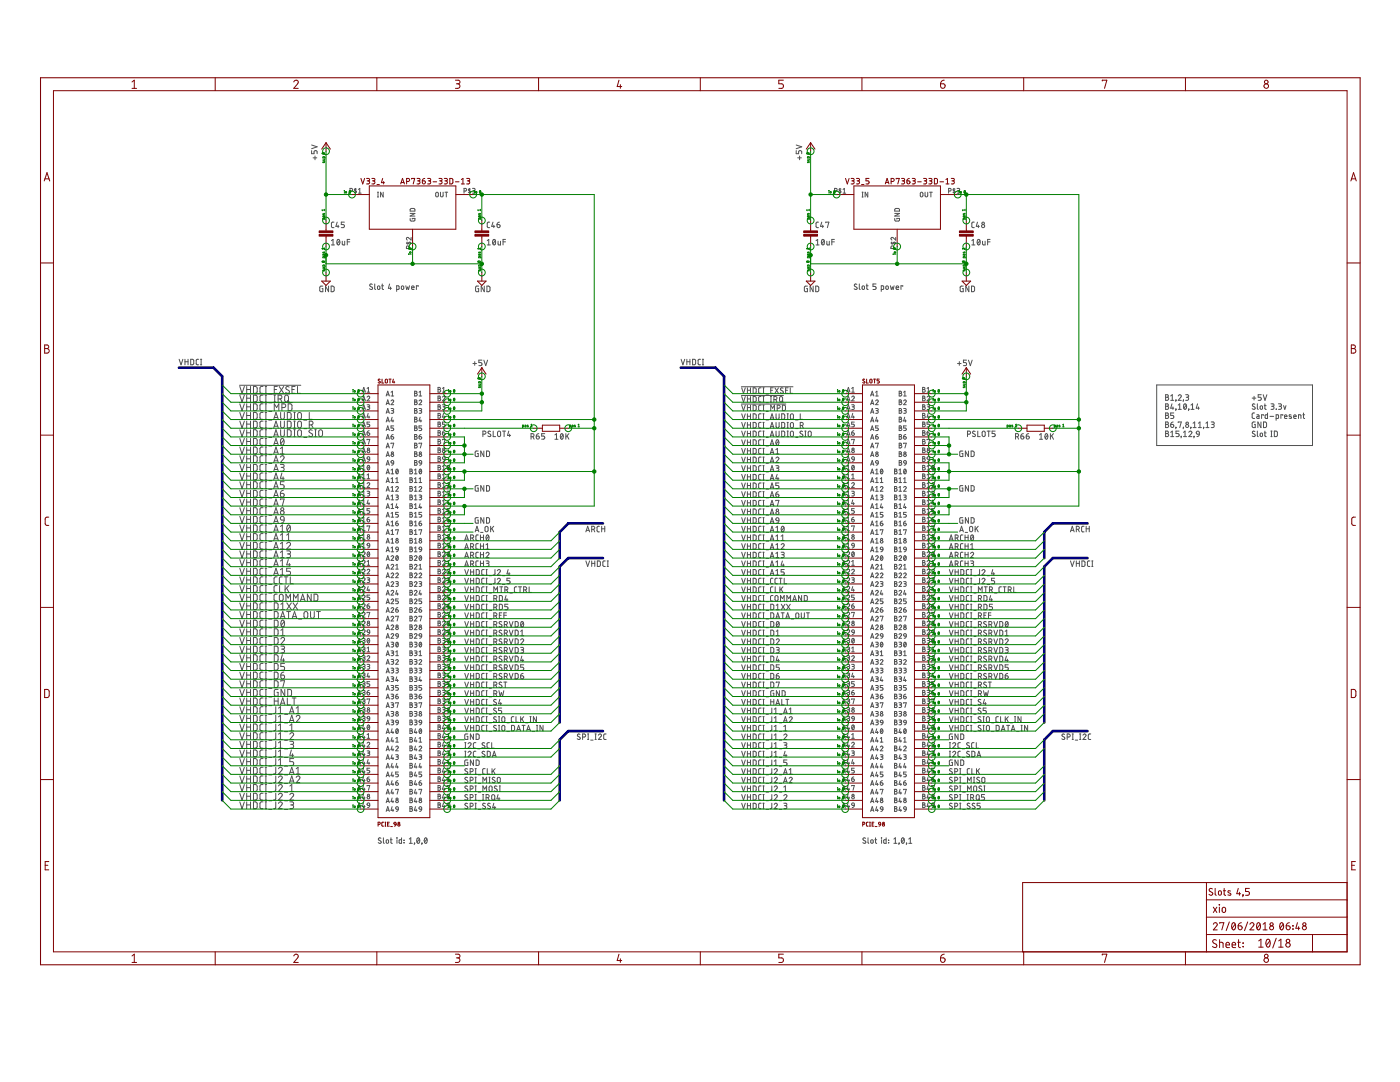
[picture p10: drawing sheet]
<svg xmlns="http://www.w3.org/2000/svg" width="279mm" height="216mm" viewBox="0 0 279 216" stroke-linecap="round" stroke-linejoin="round" font-family="sans-serif">
<g fill="none" stroke="#505050" stroke-width=".2">
<path d="M62.2 30.1v.6h.5v-.4a.31 .31 0 0 1 .3-.2 .31 .31 0 0 1 .3 .2v.4M62.2 28.9l1.1 .4-1.1 .4M62.5 31.5h.7M62.9 31.1v.8M69.8 38.1l.5-.1 .1-.2-.2-.2h-.4v.9M70.9 37.6v.9M71.1 37.7l-.4 .1 .4 .4v.2h-.4M71.5 37.8l.3-.2v.9M71.5 38.5h.6M75.3 39.3h.2M75.3 38.4h.2M75.4 38.4v.9"/>
<path d="M76.5 38.4v.9l-.6-.9v.9M87 38.5l.2-.1 .3 .1-.1 .7h-.4zM87.9 38.4v.8l.2 .1 .3-.1v-.8M88.8 38.4h.5M89.1 38.4v.9M92.6 38.1l.5-.1v-.2l-.1-.2h-.4v.9M93.7 37.6v.9M93.9 37.7l-.4 .1 .4 .4v.2h-.4M94.3 37.6h.4l.1 .2-.1 .2h-.3M94.6 38l.2 .1v.3l-.5 .1M158.9 30.1v.6h.5v-.4a.31 .31 0 0 1 .3-.3 .31 .31 0 0 1 .3 .3v.4M158.9 28.9l1.1 .4-1.1 .4"/>
<path d="M159.2 31.5h.7M159.6 31.1v.8M166.6 38.1l.4-.1-.1-.4h-.3v.9M167.6 37.6v.9M167.9 37.7l-.5 .1 .4 .4v.2h-.4M168.3 38.5h.5M168.3 37.8l.2-.2v.9M172 39.3h.3M172 38.4h.3M172.1 38.4v.9M173.2 38.4v.9l-.5-.9v.9M183.7 38.4h.3l.2 .2v.4l-.2 .3-.3-.1z"/>
<path d="M184.6 38.4v.8l.2 .1 .3-.1v-.8M185.5 38.4h.6M185.8 38.4v.9M189.3 38.1l.5-.1-.1-.4h-.4v.9M190.4 37.6v.9M190.6 37.7l-.4 .1 .4 .4v.2h-.4M191 37.6h.4l.1 .2-.1 .2h-.3M191.3 38l.2 .1v.3l-.5 .1M64.4 57.1h-.4l-.2 .2v.7l.2 .2h.4v-.6h-.1M65.6 57.1v1.1l-.6-1.1v1.1M66.1 57.1l.6 .2v.7l-.2 .2h-.4zM66.1 48l.4-.2v1.1"/>
<path d="M66.1 48.9h.7M66.7 44.3h-.4l-.2 .3 .1 .7 .5 .1M67.3 44.3l-.3 .9h.6M67.4 47.8a.55 .55 0 0 1 .4 .5 .55 .55 0 0 1-.4 .6l-.2-.6zM67.5 44.9v.5M67.8 48l-.5 .6M68.3 48.1v.7l.2 .1h.3v-.8M68.7 44.3h-.6v.5h.4a.31 .31 0 0 1 .2 .3 .31 .31 0 0 1-.2 .3h-.4M69.3 48.3h.5M69.8 47.8h-.5v1.1M74.3 56.7h-.4l-.1 .2 .5 .5a.32 .32 0 0 1-.2 .4 .32 .32 0 0 1-.4-.2M74.8 56.7v.9l.2 .2"/>
<path d="M75.4 57.2l.1-.2 .3 .2-.1 .5-.3-.1zM76.2 57h.3M76.3 56.7v.9l.2 .2M77.7 56.7l-.2 .8h.6M77.9 57.3v.5M79.2 57.8l.4-.1 .1-.5-.2-.2h-.3v1.1M80.2 57.1l.4 .1v.4l-.2 .2-.3-.2zM81 57l.2 .8 .2-.5 .1 .5 .2-.8M81.1 48.5h.9M81.3 48.3v.4h.1l.4-.4 .1 .4M81.6 49.6l-.1-.5h-.3l-.1 .5h.9M81.9 43.6l.1 .5 .8-.1v-.4h-.5v.1"/>
<path d="M81.9 42.6h.9l-.9 .5h.9M81.9 41.7l.8-.1 .1 .5h-.9zM82 47.4v.5l-.5-.5a.27 .27 0 0 0-.4 .1 .27 .27 0 0 0 .2 .4M82.1 57.4h.5a.26 .26 0 0 0-.1-.4 .26 .26 0 0 0-.4 .3l.1 .4 .4 .1M83.5 57.1v-.1h-.4v.8M95.5 57.1h-.4l-.2 .2v.7l.2 .2h.4v-.6h-.2M96.6 57.1v1.1l-.6-1.1v1.1M97.2 57.1l.6 .2v.7l-.2 .2h-.4zM97.2 48.9h.7M97.2 48l.3-.2v1.1M97.7 44.3h-.3l-.2 .3 .1 .8h.4M98.4 44.3l-.3 .9h.6"/>
<path d="M98.4 47.8h.2a.66 .66 0 0 1 0 1.1 .67 .67 0 0 1-.2-1.1zM98.6 44.9v.5M98.8 48l-.4 .6M99.2 44.8h.4a.31 .31 0 0 1 .2 .4 .31 .31 0 0 1-.3 .2 .31 .31 0 0 1-.3-.3zM99.4 48.1v.7l.2 .1h.3v-.8M99.7 44.3l-.3 .1-.2 .4M100.4 48.3h.5M100.9 47.8h-.5v1.1M161.1 57.1l-.5 .1-.1 .8 .2 .2h.4v-.6h-.1M162.3 57.1v1.1l-.6-1.1v1.1M162.8 57.1l.6 .2v.7l-.2 .2h-.4zM162.9 48.9h.6"/>
<path d="M162.9 48l.3-.2v1.1M163.3 44.3h-.3l-.1 .3v.7l.4 .1M164 44.3l-.3 .9h.7M164.1 47.8a.56 .56 0 0 1 .4 .5 .56 .56 0 0 1-.4 .6l-.2-.6zM164.2 44.9v.5M164.5 48l-.5 .6M164.8 44.4v-.1h.6l-.3 1.1M165 48.1v.7l.2 .1h.3v-.8M166 48.3h.5M166.5 47.8h-.5v1.1M171 56.7h-.4l-.1 .2 .5 .5a.32 .32 0 0 1-.2 .4 .32 .32 0 0 1-.3-.2M171.5 56.7v.9l.2 .2"/>
<path d="M172.1 57.1l.4 .1-.1 .5-.3-.1zM172.9 57h.3M173 56.7v.9l.2 .2M174.8 56.7h-.6v.4h.4a.31 .31 0 0 1 .2 .4 .31 .31 0 0 1-.2 .3h-.4M175.9 57.8l.4-.1 .1-.5-.2-.2h-.3v1.1M177.7 57l.2 .8 .2-.5 .1 .5 .2-.8M177.8 48.5h1M178 48.3l-.1 .4h.2l.4-.4 .1 .4M178.3 49.6l-.1-.5h-.3l-.1 .5h1M178.6 43.6l.1 .5 .8-.1v-.4h-.5v.1M178.6 42.6h.9l-.9 .5h.9M178.6 41.7l.7-.1 .2 .5h-.9z"/>
<path d="M178.8 47.4v.5l-.6-.5a.27 .27 0 0 0-.4 .1 .27 .27 0 0 0 .2 .4M178.8 57.4h.5a.26 .26 0 0 0-.1-.4 .26 .26 0 0 0-.4 .3l.1 .4 .4 .1M180.2 57.1v-.1h-.4v.8M192.2 57.1l-.6 .1v.8l.2 .2h.4v-.6h-.2M193.4 57.1v1.1l-.7-1.1v1.1M193.9 57.1l.6 .2v.7l-.2 .2h-.4zM194 48.9h.6M194 48l.2-.2v1.1M194.4 44.3h-.3l-.1 .3v.8h.4M195.1 44.3l-.3 .9h.7M195.2 47.8h.1a.6 .6 0 0 1 .3 .5 .6 .6 0 0 1-.4 .6l-.2-.6zM195.3 44.9v.5"/>
<path d="M195.6 48l-.5 .6M196.1 48.1v.6l.2 .2h.3v-.8M197.1 48.3h.5M197.6 47.8h-.5v1.1M35.8 71.7l.3 1.1 .4-1.1M36.9 71.7v1.1M36.9 72.2h.6M37.5 71.7v1.1M38.1 71.7h.4l.2 .2v.6l-.2 .3h-.4zM39.6 71.7l-.4 .1v.8l.4 .2M40 71.7h.3M40 72.8h.3"/>
<path d="M40.1 71.7v1.1M47.8 76.9h12.2M47.8 78.6h10M47.9 77.1l.4 1.4 .5-1.4M47.9 78.8l.4 1.4 .5-1.4M49.2 77.7h.8M49.2 79.5h.8M49.2 77.1v1.4M49.2 78.8v1.4M50 77.1v1.4M50 78.8v1.4M50.6 77.1h.4l.3 .2v1l-.3 .2h-.4z"/>
<path d="M50.6 78.8l.5 .1 .2 .2v.9l-.2 .2h-.5zM52.5 77.1l-.5 .1-.1 .2v.9l.2 .2h.4M52.5 78.8l-.5 .1-.1 .2v.9l.6 .2M52.9 78.5h.3M52.9 77.1h.3M52.9 78.8h.3M53.1 77.1v1.4M53.1 78.8v1.4M54.7 78.8h.3M54.7 77.7h.5M54.8 78.8v1.4M55.4 77.1h-.7v1.4h.7"/>
<path d="M55.5 79.6h.4a.38 .38 0 0 0 .4-.4 .38 .38 0 0 0-.4-.4h-.4v1.4M55.7 77.1l.9 1.4M56 79.6l.3 .6M56.6 77.1l-.9 1.4M56.9 79l.3-.2 .2 .2 .2 .8a.38 .38 0 0 1-.4 .4 .38 .38 0 0 1-.4-.4zM57.4 79.9l.3 .3M57.7 77.2l-.5-.1-.2 .3 .1 .2 .5 .3a.38 .38 0 0 1 0 .6 .38 .38 0 0 1-.6-.2M58.3 77.7h.4M58.9 77.1h-.6v1.4h.6M59.4 77.1v1.4h.6M72.3 78.3l.3-1 .3 1M72.3 80l.3-1 .3 1"/>
<path d="M72.4 78h.4M72.4 79.8h.4M73.3 79.2a.27 .27 0 0 1 .3-.2 .27 .27 0 0 1 .1 .5l-.4 .5h.5M73.3 77.5l.2-.2v1M73.3 78.3h.5M77.1 79l.3-.9 .3 .9M77.1 78.8h.5M78 78.3l.3-.2v.9M78 79h.6M82.7 78.1l.5 .1-.2 .3 .3 .2-.2 .3h-.4zM82.7 79.8h.4l.1 .2-.2 .2 .3 .3-.3 .3h-.3zM82.7 78.5h.3"/>
<path d="M83.6 79h.6M83.6 78.3l.3-.2v.9M87.4 77.3l.5 .1-.2 .3 .2 .2-.1 .3-.4 .1zM87.4 79l.5 .1-.2 .4 .2 .2-.1 .3h-.4zM87.4 77.7h.3M87.4 79.5h.3M88.3 79.2a.26 .26 0 0 1 .4-.2 .26 .26 0 0 1 .1 .5l-.5 .5h.5M88.3 78.3h.5M88.3 77.5l.3-.2v1M94.4 72.5h.7M94.7 72.2v.7M96.2 71.9h-.6v.4h.3a.32 .32 0 0 1 .3 .4 .32 .32 0 0 1-.3 .3h-.3"/>
<path d="M96.6 71.9l.3 1.1 .4-1.1M135.9 71.7l.4 1.1 .4-1.1M137.1 72.2h.6M137.1 71.7v1.1M137.7 71.7v1.1M138.2 71.7h.4l.2 .2v.6l-.2 .3h-.4zM139.8 71.7l-.5 .1v.8l.5 .2M140.2 71.7h.2M140.2 72.8h.2M140.3 71.7v1.1M148 77.2h10.3M148 78.9h8.4"/>
<path d="M148 77.4l.4 1.1 .3-1.1M148 79.1l.4 1.1 .3-1.1M149.2 77.4v1.1M149.2 79.1v1.1M149.2 77.9h.6M149.2 79.6h.6M149.8 77.4v1.1M149.8 79.1v1.1M150.3 77.4h.4l.2 .2v.6l-.2 .3h-.4zM150.3 79.1h.4l.2 .2v.7l-.2 .2h-.4zM151.9 77.4h-.4l-.1 .2 .1 .8 .4 .1M151.9 79.1h-.4l-.1 .3v.7l.5 .1"/>
<path d="M152.3 78.5h.2M152.3 77.4h.2M152.3 79.1h.2M152.4 77.4v1.1M152.4 79.1v1.1M152.9 78.6h.5M153.8 79.1h.2M153.8 77.9h.4M153.9 79.1v1.1M154.3 77.4h-.5v1.1h.5M154.5 79.7l.5-.1v-.4l-.5-.1v1.1M154.6 77.4l.8 1.1"/>
<path d="M154.8 79.7l.3 .5M155.4 77.4l-.8 1.1M155.7 79.2l.2-.1 .3 .3-.1 .7-.2 .1-.3-.1zM156.1 80l.2 .2M156.3 77.5l-.4-.1-.2 .2 .5 .4a.3 .3 0 0 1 0 .5 .3 .3 0 0 1-.5-.2M156.8 77.9h.4M157.3 77.4h-.5v1.1h.5M157.7 77.4v1.1h.5M169 78.3l.3-1 .3 1M169 80l.3-1 .3 1M169.1 78h.4M169.1 79.8h.4"/>
<path d="M170 79.2a.27 .27 0 0 1 .3-.2 .27 .27 0 0 1 .1 .5l-.4 .5h.5M170 78.3h.5M170 77.5l.2-.2v1M173.8 79l.3-.9 .3 .9M173.8 78.8h.5M174.8 79h.5M174.8 78.3l.2-.2v.9M179.5 78.1l.4 .1-.2 .3 .3 .2-.2 .3h-.3zM179.5 79.8l.4 .1-.2 .3 .3 .3-.3 .3h-.2zM179.5 78.5h.2M180.3 79h.6M180.3 78.3l.3-.2v.9"/>
<path d="M184.1 77.3l.5 .1v.2l-.2 .1 .3 .2-.2 .3-.4 .1zM184.1 79l.5 .1v.3l-.2 .1 .3 .2-.2 .3h-.4zM184.1 77.7h.3M184.1 79.5h.3M185 79.2a.26 .26 0 0 1 .4-.2 .26 .26 0 0 1 .1 .5l-.5 .5h.5M185 78.3h.5M185 77.5l.3-.2v1M191.1 72.5h.7M191.5 72.2v.7M192.9 71.9h-.6v.4h.3a.31 .31 0 0 1 .3 .4 .31 .31 0 0 1-.3 .3h-.3M193.3 71.9l.4 1.1 .3-1.1M230.8 76.8h31.1v12.1h-31.1z"/>
<path d="M232.6 78.8h.4l.2 .2-.3 .3 .3 .2-.1 .3-.5 .1zM232.6 79.3h.3M233.6 79.9h.7M233.6 79l.4-.2v1.1M234.7 79.9h.1M234.7 79.9l-.1 .2M235.1 79a.3 .3 0 0 1 .5-.2 .3 .3 0 0 1 0 .5l-.5 .6h.7M236.2 79.9h.1M236.2 79.9l-.1 .2M236.6 78.8h.5l.1 .2-.1 .2-.4 .1M236.9 79.3l.3 .1v.4l-.6 .1M249.9 79.4h.7"/>
<path d="M250.3 79.1v.7M251.7 78.8h-.6v.5h.4a.31 .31 0 0 1 .2 .3 .31 .31 0 0 1-.2 .3h-.4M252.1 78.8l.4 1.1 .3-1.1M47.8 80.3h10.5M47.9 80.6l.4 1.3 .5-1.3M47.9 82.3l.4 1.4 .5-1.4M47.9 84l.4 1.4 .5-1.4M47.9 85.7l.4 1.4 .5-1.4M47.9 87.5l.4 1.3 .5-1.3M47.9 89.2l.4 1.4 .5-1.4M47.9 90.9l.4 1.4 .5-1.4M47.9 92.7l.4 1.3 .5-1.3"/>
<path d="M47.9 94.4l.4 1.4 .5-1.4M47.9 96.1l.4 1.4 .5-1.4M47.9 97.8l.4 1.4 .5-1.4M47.9 99.6l.4 1.3 .5-1.3M49.2 86.4h.8M49.2 81.2h.8M49.2 82.9h.8M49.2 88.1h.8M49.2 89.8h.8M49.2 91.5h.8M49.2 95h.8M49.2 98.4h.8"/>
<path d="M49.2 80.6v1.3M49.2 82.3v1.4M49.2 84v1.4M49.2 85.7v1.4M49.2 87.5v1.3M49.2 89.2v1.4M49.2 90.9v1.4M49.2 92.7v1.3M49.2 94.4v1.4M49.2 96.1v1.4M49.2 97.8v1.4M49.2 99.6v1.3"/>
<path d="M49.2 84.6h.8M49.2 93.3h.8M49.2 96.7h.8M50 80.6v1.3M50 82.3v1.4M50 84v1.4M50 85.7v1.4M50 87.5v1.3M50 89.2v1.4M50 90.9v1.4M50 92.7v1.3M50 94.4v1.4"/>
<path d="M50 96.1v1.4M50 97.8v1.4M50 99.6v1.3M50.6 80.6h.5l.2 .2v.9l-.2 .2h-.5zM50.6 82.3h.4l.3 .2v.9l-.3 .3h-.4zM50.6 84l.5 .1 .2 .2v.9l-.2 .2h-.5zM50.6 85.7h.4l.3 .3v.9l-.3 .2h-.4zM50.6 87.5h.5l.2 .2v.9l-.2 .2h-.5zM50.6 89.2h.5l.2 .3v.8l-.2 .3h-.5zM50.6 90.9l.5 .1 .2 .2v.9l-.2 .2h-.5zM50.6 92.7h.5l.2 .2v.9l-.2 .2h-.5zM50.6 94.4h.4l.3 .2v.9l-.3 .3h-.4z"/>
<path d="M50.6 96.1h.5l.2 .3v.8l-.2 .3h-.5zM50.6 97.8h.4l.3 .3v.9l-.3 .2h-.4zM50.6 99.6h.5l.2 .2v.9l-.2 .2h-.5zM52.5 80.6h-.5l-.1 .3v.8l.2 .2h.4M52.5 82.3h-.5l-.1 .3v.9l.2 .2h.4M52.5 84l-.5 .1-.1 .2v.9l.2 .2h.4M52.5 85.7l-.5 .1-.1 .3v.8l.2 .2h.4M52.5 87.5h-.5l-.1 .3v.8l.2 .2h.4M52.5 89.2h-.5l-.1 .3v.9l.2 .2h.4M52.5 90.9l-.5 .1-.1 .2v.9l.6 .2M52.5 92.7h-.5l-.1 .3v.8l.2 .2h.4M52.5 94.4h-.5l-.1 .3v.9l.2 .1 .4 .1"/>
<path d="M52.5 96.1l-.5 .1-.1 .2v.9l.2 .2h.4M52.5 97.8l-.5 .1-.1 .2v.9l.2 .2h.4M52.5 99.6h-.5l-.1 .3v.9l.6 .1M52.9 80.6h.3M52.9 87.1h.3M52.9 81.9h.3M52.9 83.7h.3M52.9 88.8h.3M52.9 90.6h.3M52.9 92.3h.3M52.9 94h.3M52.9 95.8h.3"/>
<path d="M52.9 97.5h.3M52.9 99.2h.3M52.9 80.2h.3M52.9 82.3h.3M52.9 84h.3M52.9 85.4h.3M52.9 85.7h.3M52.9 87.5h.3M52.9 89.2h.3M52.9 90.9h.3M52.9 92.7h.3M52.9 94.4h.3"/>
<path d="M52.9 96.1h.3M52.9 97.8h.3M52.9 99.6h.3M53.1 80.6v1.3M53.1 82.3v1.4M53.1 84v1.4M53.1 85.7v1.4M53.1 87.5v1.3M53.1 89.2v1.4M53.1 90.9v1.4M53.1 92.7v1.3M53.1 94.4v1.4"/>
<path d="M53.1 96.1v1.4M53.1 97.8v1.4M53.1 99.6v1.3M53.6 80.4h.7M53.6 82.1h.7M53.6 83.8h.7M53.6 85.5h.7M53.6 87.3h.7M53.6 89h.7M53.6 90.7h.7M53.6 92.5h.7M53.6 94.2h.7"/>
<path d="M53.6 95.9h.7M53.6 97.6h.7M53.6 99.4h.7M54.6 83.7l.5-1.4 .4 1.4M54.6 85.4l.5-1.4 .4 1.4M54.6 87.1l.5-1.4 .4 1.4M54.6 88.8l.5-1.3 .4 1.3M54.6 90.6l.5-1.4 .4 1.4M54.6 92.3l.5-1.4 .4 1.4M54.6 94l.5-1.3 .4 1.3M54.6 95.8l.5-1.4 .4 1.4M54.6 97.5l.5-1.4 .4 1.4"/>
<path d="M54.6 99.2l.5-1.4 .4 1.4M54.7 80.2h.3M54.7 81.9v-1.3l.5 .7 .4-.7v1.3M54.7 83.3h.7M54.7 85h.7M54.7 86.8h.7M54.7 88.5h.7M54.7 90.2h.7M54.7 91.9h.7M54.7 93.7h.7M54.7 95.4h.7M54.7 97.1h.7"/>
<path d="M54.7 98.9h.7M56 91.2a.37 .37 0 0 1 .5-.3 .37 .37 0 0 1 .1 .6l-.6 .8h.7M56 92.7h.5l.2 .2-.2 .3-.4 .1M56 98.4h.4a.38 .38 0 0 1 .3 .5 .38 .38 0 0 1-.4 .3 .38 .38 0 0 1-.3-.4zM56 90.6h.7M56 89.5l.3-.3v1.4M56 99.7v-.1h.7l-.4 1.3M56 82.3v1a.37 .37 0 0 0 .4 .4 .37 .37 0 0 0 .3-.4v-1M56 84v1a.37 .37 0 0 0 .4 .4 .37 .37 0 0 0 .3-.4v-1M56 85.7v1a.37 .37 0 0 0 .4 .4 .37 .37 0 0 0 .3-.4v-1M56.1 87.6l.2-.1a.82 .82 0 0 1 0 1.3 .84 .84 0 0 1-.2-1.2zM56.3 81.3h.3a.37 .37 0 0 0 .4-.3 .37 .37 0 0 0-.4-.4h-.3v1.3"/>
<path d="M56.3 94.4l-.3 1h.7M56.3 93.3a.38 .38 0 0 1 .4 .3 .38 .38 0 0 1-.4 .4h-.3M56.5 95.1v.7M56.6 97.8l-.5 .3-.1 .3M56.6 87.8l-.6 .7M56.7 96.1h-.7v.6h.4a.39 .39 0 0 1 .3 .4 .39 .39 0 0 1-.3 .4h-.4M57.3 82.3h.6l.2 .2v.9l-.2 .2-.6 .1zM57.3 84l.6 .1 .2 .2v.9l-.2 .2h-.6zM57.3 85.7l.6 .1 .2 .2v.9l-.2 .2h-.6zM57.5 80.6h.5l.3 .2v.9l-.3 .2h-.5zM58.6 87.1h.3M58.6 83.7h.3"/>
<path d="M58.6 82.3h.3M58.6 84h.3M58.6 85.4h.3M58.6 85.7h.3M58.8 82.3v1.4M58.8 84v1.4M58.8 85.7v1.4M59.5 82.4l.3-.1 .2 .1 .2 .9a.38 .38 0 0 1-.4 .4 .38 .38 0 0 1-.4-.4zM59.5 84.1l.3-.1 .2 .1 .2 .9a.38 .38 0 0 1-.4 .4 .38 .38 0 0 1-.4-.4zM59.5 85.9l.3-.2 .3 .3 .1 .7a.38 .38 0 0 1-.4 .4 .38 .38 0 0 1-.4-.4zM60.6 83.8h.6M60.6 85.5h.6"/>
<path d="M60.6 87.3h.6M61.7 84.8h.4a.38 .38 0 0 0 .4-.4 .38 .38 0 0 0-.4-.4h-.4v1.4M61.7 82.3v1.4h.6M62.2 84.8l.3 .6M62.3 85.9a.34 .34 0 0 0-.5-.1 .34 .34 0 0 0-.1 .5l.5 .3a.37 .37 0 0 1 0 .5 .37 .37 0 0 1-.6-.2M62.8 87.1h.3M62.8 85.7h.3M63 85.7v1.4M63.7 85.9l.3-.2 .3 .3 .1 .7a.38 .38 0 0 1-.4 .4 .38 .38 0 0 1-.4-.4zM71.4 93.8l.3-.9 .3 .9M71.4 95.5l.3-.9 .3 .9M71.4 97.3l.3-1 .3 1"/>
<path d="M71.4 99l.3-1 .3 1M71.4 93.6h.5M71.4 95.3h.5M71.4 97h.5M71.4 98.7h.5M72.3 81.7l.3-.9 .3 .9M72.3 83.4l.3-.9 .3 .9M72.3 85.2l.3-1 .3 1M72.3 86.9l.3-1 .3 1M72.3 88.6l.3-.9 .3 .9M72.3 90.3l.3-.9 .3 .9M72.3 92.1l.3-1 .3 1"/>
<path d="M72.3 93.1l.3-.2v.9M72.3 94.8l.3-.2v.9M72.3 96.5l.3-.2v1M72.3 98.2l.3-.2v1M72.3 100l.3-.2v.9M72.3 93.8h.6M72.3 95.5h.6M72.3 97.3h.6M72.3 99h.6M72.4 81.5h.4M72.4 83.2h.4M72.4 84.9h.4"/>
<path d="M72.4 86.7h.4M72.4 88.4h.4M72.4 90.1h.4M72.4 91.8h.4M73.3 80.8l.5 .1-.1 .3h-.3M73.3 86.4h.3a.27 .27 0 0 1 .2 .3 .27 .27 0 0 1-.3 .2 .27 .27 0 0 1-.2-.3zM73.3 96.5a.27 .27 0 0 1 .3-.2 .27 .27 0 0 1 .1 .4l-.4 .6h.5M73.3 98l.5 .1-.1 .3h-.3M73.3 87.8v-.1h.5l-.3 .9M73.3 94.8l.2-.2v.9M73.3 95.5h.5M73.4 91.2h.3l.1 .5-.4-.1-.1-.2z"/>
<path d="M73.4 92.9a.45 .45 0 0 1 .4 .4 .45 .45 0 0 1-.4 .5l-.1-.5zM73.5 82.5l-.2 .7h.5M73.5 99.8l-.2 .7h.5M73.5 81.2l.2 .1v.3l-.4 .1M73.5 98.4l.2 .2v.3l-.4 .1M73.6 83v.4M73.7 85.9l-.3 .2-.1 .3M73.7 93.1l-.4 .5M73.8 84.2h-.5v.4l.4 .1 .1 .2-.1 .2-.4 .1M73.8 91.7l-.1 .2-.3 .2M77.1 80.8l.3-1 .3 1M77.1 82.5l.3-1 .3 1"/>
<path d="M77.1 84.2l.3-1 .3 1M77.1 85.9l.3-.9 .3 .9M77.1 87.7l.3-1 .3 1M77.1 89.4l.3-1 .3 1M77.1 91.1l.3-1 .3 1M77.1 92.8l.3-.9 .3 .9M77.1 94.6l.3-1 .3 1M77.1 96.3l.3-1 .3 1M77.1 98l.3-.9 .3 .9M77.1 99.7l.3-.9 .3 .9M77.1 80.5h.5M77.1 82.2h.5"/>
<path d="M77.1 84h.5M77.1 85.7h.5M77.1 87.4h.5M77.1 89.1h.5M77.1 90.9h.5M77.1 92.6h.5M77.1 94.3h.5M77.1 96.1h.5M77.1 97.8h.5M77.1 99.5h.5M78 80a.26 .26 0 0 1 .4-.2 .26 .26 0 0 1 .1 .4l-.5 .6h.6M78 81.5l.5 .1v.3h-.4"/>
<path d="M78 87.1h.4a.27 .27 0 0 1 .2 .3 .27 .27 0 0 1-.3 .3 .27 .27 0 0 1-.3-.3zM78 88.5v-.1h.6l-.3 1M78 93.8l.3-.2v1M78 95.5l.3-.2v1M78 97.3l.3-.2v.9M78 99l.3-.2v.9M78 94.6h.6M78 96.3h.6M78 98h.6M78 99.7h.6M78.1 92l.2-.1h.2l.1 .5h-.5zM78.3 83.2l-.3 .8h.6"/>
<path d="M78.3 81.9l.3 .4-.2 .1-.4 .1M78.4 83.8v.4M78.5 86.7l-.3 .1-.2 .3M78.6 85h-.6v.4h.5l.1 .2-.1 .3h-.5M78.6 92.4l-.2 .3-.3 .1M79 97.3a.26 .26 0 0 1 .3-.2 .26 .26 0 0 1 .1 .4l-.4 .5h.5M79 98.8l.5 .1-.1 .3h-.3M79 95.5l.2-.2v1M79 96.3h.5M79.1 93.6a.45 .45 0 0 1 .4 .5 .45 .45 0 0 1-.4 .4l-.1-.4zM79.2 99.2l.3 .3-.1 .2h-.4M79.4 93.8l-.4 .5"/>
<path d="M81.8 93.6l.5 .1-.2 .3 .2 .2-.1 .3-.4 .1zM81.8 95.3l.5 .1-.2 .4 .2 .2-.1 .3h-.4zM81.8 97.1h.4l.1 .2-.2 .2 .2 .3-.2 .2h-.3zM81.8 98.8l.5 .1-.2 .3 .2 .2-.1 .3h-.4zM81.8 94h.3M81.8 95.8h.3M81.8 97.5h.3M81.8 99.2h.3M82.7 94.6h.5M82.7 93.8l.3-.2v1M82.7 95.5l.3-.2v1M82.7 97.3l.3-.2v.9"/>
<path d="M82.7 99l.3-.2v.9M82.7 96.3h.5M82.7 98h.5M82.7 99.7h.5M82.7 81.5l.5 .1-.2 .3 .3 .2-.2 .3-.4 .1zM82.7 83.2l.5 .2-.2 .3 .3 .2-.2 .3h-.4zM82.7 85l.5 .1-.2 .3 .3 .2-.2 .3h-.4zM82.7 86.7l.5 .1-.2 .3 .3 .2-.2 .3-.4 .1zM82.7 88.4l.4 .1 .1 .1-.2 .3 .3 .3-.3 .2h-.3zM82.7 90.1l.5 .2-.2 .3 .3 .2-.2 .3h-.4zM82.7 91.9l.5 .1-.2 .3 .3 .2-.2 .3h-.4zM82.7 87.1h.3"/>
<path d="M82.7 80.2h.3M82.7 81.9h.3M82.7 83.7h.3M82.7 85.4h.3M82.7 88.9h.3M82.7 90.6h.3M82.7 92.3h.3M83.6 80a.26 .26 0 0 1 .4-.2 .26 .26 0 0 1 .1 .4l-.5 .6h.6M83.6 81.5l.5 .1v.3h-.4M83.6 87.1h.3a.27 .27 0 0 1 .3 .3 .27 .27 0 0 1-.3 .3 .27 .27 0 0 1-.3-.3zM83.6 97.3a.26 .26 0 0 1 .4-.2 .26 .26 0 0 1 .1 .4l-.5 .5h.6M83.6 98.8l.5 .1v.3h-.4"/>
<path d="M83.6 95.5l.3-.2v1M83.6 88.5v-.1h.6l-.3 1M83.6 96.3h.6M83.7 92l.1-.1h.3l.1 .5h-.5zM83.8 93.6a.45 .45 0 0 1 .4 .5 .45 .45 0 0 1-.4 .4l-.2-.4zM83.8 83.2l-.2 .8h.6M83.9 81.9l.3 .4-.2 .1-.4 .1M83.9 99.2l.3 .3-.2 .2h-.4M84 83.8v.4M84.1 86.7l-.3 .1-.2 .3M84.1 93.8l-.4 .5M84.2 85h-.6v.4h.5l.1 .2-.1 .3h-.5"/>
<path d="M84.2 92.4l-.2 .3-.3 .1M87.4 80.8l.5 .1-.2 .3 .2 .2-.1 .3h-.4zM87.4 82.5l.5 .1-.2 .3 .2 .2-.1 .3h-.4zM87.4 84.2h.4l.1 .2-.2 .2 .2 .4-.2 .2h-.3zM87.4 85.9l.5 .1-.2 .4 .2 .2-.1 .3h-.4zM87.4 87.7h.4l.1 .2-.2 .2 .2 .3-.2 .2h-.3zM87.4 89.4l.5 .1-.2 .3 .2 .2-.1 .3h-.4zM87.4 91.1l.5 .1-.2 .3 .2 .3-.1 .3h-.4zM87.4 92.9l.5 .1-.2 .3 .2 .2-.1 .3h-.4zM87.4 94.6l.5 .1-.2 .3 .2 .2-.1 .3h-.4zM87.4 96.3h.4l.1 .2-.2 .2 .2 .3-.2 .3h-.3zM87.4 98l.5 .1-.2 .3 .2 .3-.1 .3h-.4z"/>
<path d="M87.4 99.8l.5 .1-.2 .3 .2 .2-.1 .3h-.4zM87.4 84.6h.3M87.4 86.4h.3M87.4 81.2h.3M87.4 82.9h.3M87.4 88.1h.3M87.4 89.8h.3M87.4 91.5h.3M87.4 93.3h.3M87.4 95h.3M87.4 96.7h.3M87.4 98.4h.3"/>
<path d="M88.3 80.8l.5 .1-.1 .3h-.3M88.3 86.4h.3a.27 .27 0 0 1 .2 .3 .27 .27 0 0 1-.2 .2 .27 .27 0 0 1-.3-.3zM88.3 87.8v-.1h.5l-.2 .9M88.3 93.1l.3-.2v.9M88.3 94.8l.3-.2v.9M88.3 96.5l.3-.2v1M88.3 98.2l.3-.2v1M88.3 100l.3-.2v.9M88.3 93.8h.5M88.3 95.5h.5M88.3 97.3h.5M88.3 99h.5"/>
<path d="M88.3 91.3l.2-.2 .2 .1 .1 .5-.4-.1zM88.5 82.5l-.2 .7h.5M88.6 81.2l.2 .3-.1 .2h-.4M88.7 83v.4M88.7 85.9l-.3 .2-.1 .3M88.8 84.2h-.5v.4l.4 .1 .1 .2-.1 .2-.4 .1M88.8 91.7l-.1 .2-.3 .2M89.2 96.5a.26 .26 0 0 1 .4-.2 .26 .26 0 0 1 .1 .4l-.5 .6h.6M89.2 98l.5 .1v.3h-.4M89.2 95.5h.6M89.2 94.8l.3-.2v.9M89.4 92.9a.45 .45 0 0 1 .4 .4 .45 .45 0 0 1-.4 .5l-.2-.5z"/>
<path d="M89.5 99.8l-.3 .7h.6M89.5 98.4l.3 .4-.2 .2h-.4M89.7 93.1l-.4 .5M95.4 96.9l-.5 .1v.9l.5 .1v-.6h-.2M95.4 90h-.4l-.2 .1v.7l.2 .3h.4v-.6h-.2M96.4 86.6h.4l.2-.2-.1-.3-.5-.1v1.1M96.6 90v1.1l-.7-1.1v1.1M96.6 96.9v1.1l-.7-1.1v1.1M97.1 96.9h.4l.2 .2v.6l-.2 .3h-.4zM97.1 90h.4l.2 .2v.7l-.2 .2h-.4zM97.9 86.1l-.4-.1-.1 .3 .5 .5a.32 .32 0 0 1-.2 .3 .32 .32 0 0 1-.4-.1M98.4 86v1.1h.5"/>
<path d="M99.4 86.1l.3-.1 .2 .2v.8l-.2 .1h-.3l-.1-.3zM100.3 86h.6M100.6 86v1.1M101.5 86l-.2 .9h.6M101.7 86.6v.5M106 87.1l.5-.1v-.4l-.5-.1v1.1M106.3 87.1l.3 .5M107 87h.4a.31 .31 0 0 1 .2 .4 .31 .31 0 0 1-.3 .2 .31 .31 0 0 1-.3-.3zM107.5 86.5l-.3 .1-.2 .4M108.7 86.5h-.6v.5h.4a.31 .31 0 0 1 .2 .3 .31 .31 0 0 1-.2 .3h-.4M110.7 86.8l.4-.3v1.2M110.7 87.7h.7"/>
<path d="M112 86.6a.56 .56 0 0 1 .4 .5 .56 .56 0 0 1-.4 .5l-.2-.5zM112.4 86.8l-.5 .6M112.9 86.5v1.2M113.2 87l.3 .7M113.5 86.5l-.6 .7M148 80.6h8.8M148 80.8l.4 1.1 .3-1.1M148 82.6l.4 1.1 .3-1.1M148 84.3l.4 1.1 .3-1.1M148 86l.4 1.1 .3-1.1M148 87.8l.4 1.1 .3-1.1M148 89.5l.4 1.1 .3-1.1"/>
<path d="M148 91.2l.4 1.1 .3-1.1M148 92.9l.4 1.1 .3-1.1M148 94.7l.4 1.1 .3-1.1M148 96.4l.4 1.1 .3-1.1M148 98.1l.4 1.1 .3-1.1M148 99.8l.4 1.1 .3-1.1M149.2 86.5h.6M149.2 83.1h.6M149.2 96.9h.6M149.2 80.8v1.1M149.2 82.6v1.1M149.2 84.3v1.1"/>
<path d="M149.2 86v1.1M149.2 87.8v1.1M149.2 89.5v1.1M149.2 91.2v1.1M149.2 92.9v1.1M149.2 94.7v1.1M149.2 96.4v1.1M149.2 98.1v1.1M149.2 99.8v1.1M149.2 81.3h.6M149.2 84.8h.6M149.2 88.2h.6"/>
<path d="M149.2 90h.6M149.2 91.7h.6M149.2 93.4h.6M149.2 95.1h.6M149.2 98.6h.6M149.8 80.8v1.1M149.8 82.6v1.1M149.8 84.3v1.1M149.8 86v1.1M149.8 87.8v1.1M149.8 89.5v1.1M149.8 91.2v1.1"/>
<path d="M149.8 92.9v1.1M149.8 94.7v1.1M149.8 96.4v1.1M149.8 98.1v1.1M149.8 99.8v1.1M150.3 80.8l.4 .1 .2 .1v.6l-.2 .3h-.4zM150.3 82.6h.4l.2 .2v.7l-.2 .2h-.4zM150.3 84.3h.4l.2 .2v.7l-.3 .2h-.3zM150.3 86h.4l.2 .2v.6l-.2 .3h-.4zM150.3 87.8l.6 .1v.8l-.2 .1-.4 .1zM150.3 89.5h.4l.2 .2v.6l-.2 .3h-.4zM150.3 91.2h.4l.2 .2v.7l-.2 .2h-.4z"/>
<path d="M150.3 92.9h.4l.2 .2v.8l-.2 .1h-.4zM150.3 94.7h.4l.2 .1v.7l-.2 .2-.4 .1zM150.3 96.4l.6 .2v.7l-.2 .2h-.4zM150.3 98.1h.4l.2 .2v.6l-.2 .3h-.4zM150.3 99.8l.4 .1 .2 .1v.8l-.2 .1h-.4zM151.9 80.8l-.4 .1-.1 .2 .1 .8h.4M151.9 82.6h-.4l-.1 .2 .1 .8 .4 .1M151.9 84.3h-.4l-.1 .2 .1 .8 .4 .1M151.9 86l-.4 .1-.1 .2 .1 .8h.4M151.9 87.8h-.4l-.1 .2v.7l.5 .2M151.9 89.5h-.4l-.1 .2 .1 .8 .4 .1M151.9 91.2h-.4l-.1 .2 .1 .8 .4 .1"/>
<path d="M151.9 92.9l-.4 .1-.1 .2 .1 .8h.4M151.9 94.7h-.4l-.1 .2 .1 .8 .4 .1M151.9 96.4h-.4l-.1 .2 .1 .8 .4 .1M151.9 98.1h-.4l-.1 .3 .1 .7 .4 .1M151.9 99.8l-.4 .1-.1 .2v.7l.5 .1M152.3 87.1h.2M152.3 86h.2M152.3 80.2h.2M152.3 81.9h.2M152.3 83.7h.2M152.3 85.4h.2M152.3 88.9h.2"/>
<path d="M152.3 90.6h.2M152.3 92.3h.2M152.3 94h.2M152.3 95.8h.2M152.3 97.5h.2M152.3 99.2h.2M152.3 80.8h.2M152.3 82.6h.2M152.3 84.3h.2M152.3 87.8h.2M152.3 89.5h.2M152.3 91.2h.2"/>
<path d="M152.3 92.9h.2M152.3 94.7h.2M152.3 96.4h.2M152.3 98.1h.2M152.3 99.8h.2M152.4 80.8v1.1M152.4 82.6v1.1M152.4 84.3v1.1M152.4 86v1.1M152.4 87.8v1.1M152.4 89.5v1.1M152.4 91.2v1.1"/>
<path d="M152.4 92.9v1.1M152.4 94.7v1.1M152.4 96.4v1.1M152.4 98.1v1.1M152.4 99.8v1.1M152.9 80.3h.5M152.9 82.1h.5M152.9 83.8h.5M152.9 85.5h.5M152.9 87.2h.5M152.9 89h.5M152.9 90.7h.5"/>
<path d="M152.9 92.4h.5M152.9 94.1h.5M152.9 95.9h.5M152.9 97.6h.5M152.9 99.3h.5M153.7 83.7l.4-1.1 .4 1.1M153.7 85.4l.4-1.1 .4 1.1M153.7 87.1l.4-1.1 .4 1.1M153.7 88.9l.4-1.1 .4 1.1M153.7 90.6l.4-1.1 .4 1.1M153.7 92.3l.4-1.1 .4 1.1M153.7 94l.4-1.1 .4 1.1"/>
<path d="M153.7 95.8l.4-1.1 .4 1.1M153.7 97.5l.4-1.1 .4 1.1M153.7 99.2l.4-1.1 .4 1.1M153.8 80.2h.2M153.8 83.4h.6M153.8 92h.6M153.8 97.2h.6M153.8 85.1h.6M153.8 86.8h.6M153.8 88.6h.6M153.8 90.3h.6M153.8 93.7h.6"/>
<path d="M153.8 95.5h.6M153.8 98.9h.6M153.8 81.9v-1.1l.4 .6 .4-.6v1.1M154.8 91.4a.3 .3 0 0 1 .5-.2 .3 .3 0 0 1 .1 .5l-.6 .6h.6M154.8 92.9h.5l.1 .2-.1 .3h-.3M154.8 98.6h.4a.31 .31 0 0 1 .3 .3 .31 .31 0 0 1-.4 .3 .31 .31 0 0 1-.3-.3zM154.8 90.6h.6M154.8 89.7l.4-.2v1.1M154.8 99.9v-.1h.6l-.2 1.1M154.9 82.6v.9l.2 .2 .3-.2 .1-.9M154.9 84.3v.9l.2 .2 .3-.2 .1-.9M154.9 86v1l.2 .1 .3-.1 .1-1"/>
<path d="M155 87.8a.56 .56 0 0 1 .4 .5 .56 .56 0 0 1-.4 .5 .79 .79 0 0 1 0-1zM155.1 94.7l-.3 .8h.6M155.1 81.4l.5-.1v-.3l-.5-.2v1.1M155.2 93.4l.2 .3v.2l-.6 .1M155.3 95.3v.5M155.3 98.1l-.3 .2-.2 .3M155.4 88l-.5 .6M155.4 96.4h-.6v.5h.4a.32 .32 0 0 1 .3 .3 .32 .32 0 0 1-.3 .3h-.4M156 82.6h.4l.2 .2v.7l-.2 .2h-.4zM156 84.3h.4l.2 .2v.7l-.3 .2h-.3zM156 86h.4l.2 .2v.6l-.2 .3h-.4zM156.1 80.8l.5 .1 .1 .1 .1 .6-.2 .3h-.5z"/>
<path d="M157.1 87.1h.2M157.1 86h.2M157.1 83.7h.2M157.1 85.4h.2M157.1 82.6h.2M157.1 84.3h.2M157.2 82.6v1.1M157.2 84.3v1.1M157.2 86v1.1M157.9 82.6h.2l.2 .1v.8l-.2 .2-.2-.1-.2-.2zM157.9 84.4l.2-.1 .2 .2v.7l-.2 .2-.2-.1-.2-.2zM157.9 86.1l.2-.1 .2 .2v.8l-.2 .1h-.2l-.2-.3z"/>
<path d="M158.8 83.8h.5M158.8 85.5h.5M158.8 87.2h.5M159.7 84.9l.6-.1v-.4l-.6-.1v1.1M159.7 82.6v1.1h.5M160.1 84.9l.2 .5M160.2 86.1l-.4-.1-.1 .3 .5 .5a.32 .32 0 0 1-.2 .3 .32 .32 0 0 1-.4-.1M160.6 87.1h.3M160.6 86h.3M160.7 86v1.1M161.4 86.1l.3-.1 .2 .3v.5l-.2 .3-.4-.1zM168.1 93.8l.3-.9 .3 .9"/>
<path d="M168.1 95.5l.3-.9 .3 .9M168.1 97.3l.3-1 .3 1M168.1 99l.3-1 .3 1M168.1 93.6h.5M168.1 95.3h.5M168.1 97h.5M168.1 98.7h.5M169 81.7l.3-.9 .3 .9M169 83.4l.3-.9 .3 .9M169 85.2l.3-1 .3 1M169 86.9l.3-1 .3 1M169 88.6l.3-.9 .3 .9"/>
<path d="M169 90.3l.3-.9 .3 .9M169 92.1l.3-1 .3 1M169 93.8h.6M169 95.5h.6M169 97.3h.6M169 99h.6M169 93.1l.3-.2v.9M169 94.8l.3-.2v.9M169 96.5l.3-.2v1M169 98.2l.3-.2v1M169 100l.3-.2v.9M169.1 81.5h.4"/>
<path d="M169.1 83.2h.4M169.1 84.9h.4M169.1 86.7h.4M169.1 88.4h.4M169.1 90.1h.4M169.1 91.8h.4M170 80.8l.5 .1-.1 .3h-.3M170 86.4h.3a.27 .27 0 0 1 .2 .3 .27 .27 0 0 1-.3 .2 .27 .27 0 0 1-.2-.3zM170 96.5a.27 .27 0 0 1 .3-.2 .27 .27 0 0 1 .1 .4l-.4 .6h.5M170 98l.5 .1-.1 .3h-.3M170 87.8v-.1h.5l-.3 .9M170 95.5h.5"/>
<path d="M170 94.8l.2-.2v.9M170.1 91.2h.3l.1 .5-.4-.1-.1-.2zM170.1 92.9a.45 .45 0 0 1 .4 .4 .45 .45 0 0 1-.4 .5l-.1-.5zM170.2 82.5l-.2 .7h.5M170.2 99.8l-.2 .7h.5M170.2 81.2l.3 .1v.3l-.5 .1M170.2 98.4l.3 .2v.3l-.5 .1M170.3 83v.4M170.4 85.9l-.3 .2-.1 .3M170.5 93.1l-.5 .5M170.5 84.2h-.5v.4l.4 .1 .1 .2-.1 .2-.4 .1M170.5 91.7l-.1 .2-.3 .2"/>
<path d="M173.8 80.8l.3-1 .3 1M173.8 82.5l.3-1 .3 1M173.8 84.2l.3-1 .3 1M173.8 85.9l.3-.9 .3 .9M173.8 87.7l.3-1 .3 1M173.8 89.4l.3-1 .3 1M173.8 91.1l.3-1 .3 1M173.8 92.8l.3-.9 .3 .9M173.8 94.6l.3-1 .3 1M173.8 96.3l.3-1 .3 1M173.8 98l.3-.9 .3 .9M173.8 99.7l.3-.9 .3 .9"/>
<path d="M173.8 80.5h.5M173.8 82.2h.5M173.8 84h.5M173.8 85.7h.5M173.8 87.4h.5M173.8 89.1h.5M173.8 90.9h.5M173.8 92.6h.5M173.8 94.3h.5M173.8 96.1h.5M173.8 97.8h.5M173.8 99.5h.5"/>
<path d="M174.8 80a.26 .26 0 0 1 .3-.2 .26 .26 0 0 1 .1 .4l-.4 .6h.5M174.8 81.5l.5 .1-.1 .3h-.3M174.8 87.1h.3a.27 .27 0 0 1 .2 .3 .27 .27 0 0 1-.3 .3 .27 .27 0 0 1-.2-.3zM174.8 88.5v-.1h.5l-.3 1M174.8 94.6h.5M174.8 96.3h.5M174.8 98h.5M174.8 99.7h.5M174.8 93.8l.2-.2v1M174.8 95.5l.2-.2v1M174.8 97.3l.2-.2v.9M174.8 99l.2-.2v.9"/>
<path d="M174.8 92l.2-.1h.2l.1 .5h-.4zM175 83.2l-.2 .8h.5M175 81.9l.3 .4-.2 .1-.3 .1M175.1 83.8v.4M175.2 86.7l-.3 .1-.1 .3M175.3 85h-.5v.4h.4l.1 .2-.1 .3h-.4M175.3 92.4l-.1 .3-.3 .1M175.7 97.3a.26 .26 0 0 1 .4-.2 .26 .26 0 0 1 0 .4l-.4 .5h.5M175.7 98.8l.5 .1-.1 .3h-.3M175.7 95.5l.2-.2v1M175.7 96.3h.5M175.8 93.6a.45 .45 0 0 1 .4 .5 .45 .45 0 0 1-.4 .4l-.1-.4z"/>
<path d="M175.9 99.2l.3 .3-.1 .2h-.4M176.1 93.8l-.4 .5M178.5 93.6l.5 .1-.2 .3 .2 .2-.1 .3-.4 .1zM178.5 95.3l.5 .1-.2 .4 .2 .2-.1 .3h-.4zM178.5 97.1h.4l.1 .2-.2 .2 .2 .3-.2 .2h-.3zM178.5 98.8l.5 .1-.2 .3 .2 .2-.1 .3h-.4zM178.5 94h.3M178.5 95.8h.3M178.5 97.5h.3M178.5 99.2h.3M179.4 94.6h.5M179.4 96.3h.5"/>
<path d="M179.4 98h.5M179.4 99.7h.5M179.4 93.8l.3-.2v1M179.4 95.5l.3-.2v1M179.4 97.3l.3-.2v.9M179.4 99l.3-.2v.9M179.5 81.5l.4 .1-.2 .3 .3 .2-.2 .3-.3 .1zM179.5 83.2l.4 .2-.2 .3 .3 .2-.2 .3h-.3zM179.5 85l.4 .1-.2 .3 .3 .2-.2 .3h-.3zM179.5 86.7l.4 .1-.2 .3 .3 .2-.2 .3-.3 .1zM179.5 88.4l.4 .1-.2 .4 .3 .3-.3 .2h-.2zM179.5 90.1l.4 .2-.2 .3 .3 .2-.2 .3h-.3z"/>
<path d="M179.5 91.9l.4 .1-.2 .3 .3 .2-.2 .3h-.3zM179.5 87.1h.2M179.5 80.2h.2M179.5 81.9h.2M179.5 83.7h.2M179.5 85.4h.2M179.5 88.9h.2M179.5 90.6h.2M179.5 92.3h.2M180.3 80a.26 .26 0 0 1 .4-.2 .26 .26 0 0 1 .1 .4l-.5 .6h.6M180.3 81.5h.4l.2 .2-.1 .2h-.4M180.3 87.1h.4a.27 .27 0 0 1 .2 .3 .27 .27 0 0 1-.3 .3 .27 .27 0 0 1-.3-.3z"/>
<path d="M180.3 97.3a.26 .26 0 0 1 .4-.2 .26 .26 0 0 1 .1 .4l-.5 .5h.6M180.3 98.8h.4l.2 .2-.1 .2h-.4M180.3 88.5v-.1h.6l-.3 1M180.3 96.3h.6M180.3 95.5l.3-.2v1M180.4 91.9h.3l.1 .1 .1 .4-.5-.1zM180.5 93.6a.45 .45 0 0 1 .4 .5 .45 .45 0 0 1-.4 .4l-.2-.4zM180.6 83.2l-.3 .8h.6M180.6 81.9l.3 .4-.2 .1-.4 .1M180.6 99.2l.3 .3-.2 .2h-.4M180.7 83.8v.4M180.8 86.7l-.3 .1-.2 .3"/>
<path d="M180.8 93.8l-.4 .5M180.9 85h-.6v.4h.5l.1 .2-.1 .3h-.5M180.9 92.4l-.2 .3-.3 .1M184.1 80.8l.5 .1v.2l-.2 .1 .3 .2-.2 .3h-.4zM184.1 82.5l.5 .1v.2l-.2 .1 .3 .2-.2 .3h-.4zM184.1 84.2l.5 .1v.2l-.2 .1 .3 .2-.2 .3-.4 .1zM184.1 85.9l.5 .1v.3l-.2 .1 .3 .2-.2 .3h-.4zM184.1 87.7l.5 .1v.2l-.2 .1 .3 .2-.2 .3h-.4zM184.1 89.4l.5 .1v.2l-.2 .1 .3 .2-.2 .3h-.4zM184.1 91.1l.5 .1v.2l-.2 .1 .3 .3-.2 .3h-.4zM184.1 92.9l.5 .1v.2l-.2 .1 .3 .2-.2 .3h-.4zM184.1 94.6l.5 .1v.2l-.2 .1 .3 .2-.2 .3h-.4z"/>
<path d="M184.1 96.3l.5 .1v.2l-.2 .1 .3 .2-.2 .3-.4 .1zM184.1 98l.5 .1v.2l-.2 .1 .3 .3-.2 .3h-.4zM184.1 99.8l.5 .1v.2l-.2 .1 .3 .2-.2 .3h-.4zM184.1 84.6h.3M184.1 86.4h.3M184.1 81.2h.3M184.1 82.9h.3M184.1 88.1h.3M184.1 89.8h.3M184.1 91.5h.3M184.1 93.3h.3M184.1 95h.3"/>
<path d="M184.1 96.7h.3M184.1 98.4h.3M185 80.8h.4l.1 .2-.1 .2h-.3M185 86.4h.3a.27 .27 0 0 1 .3 .3 .27 .27 0 0 1-.3 .2 .27 .27 0 0 1-.3-.3zM185 87.8v-.1h.5l-.2 .9M185 93.8h.5M185 95.5h.5M185 97.3h.5M185 99h.5M185 93.1l.3-.2v.9M185 94.8l.3-.2v.9M185 96.5l.3-.2v1"/>
<path d="M185 98.2l.3-.2v1M185 100l.3-.2v.9M185 91.3l.2-.2 .2 .1 .1 .5-.4-.1zM185.2 82.5l-.2 .7h.5M185.3 81.2l.2 .1v.3l-.5 .1M185.4 83v.4M185.4 85.9l-.3 .2-.1 .3M185.5 84.2h-.5v.4l.4 .1 .1 .2-.1 .2-.4 .1M185.5 91.7l-.1 .2-.3 .2M185.9 96.5a.26 .26 0 0 1 .4-.2 .26 .26 0 0 1 .1 .4l-.5 .6h.6M185.9 98l.5 .1 .1 .1-.1 .2h-.3M185.9 95.5h.6"/>
<path d="M185.9 94.8l.3-.2v.9M186.1 92.9a.45 .45 0 0 1 .4 .4 .45 .45 0 0 1-.4 .5l-.2-.5zM186.2 99.8l-.3 .7h.6M186.2 98.4l.2 .2v.3l-.5 .1M186.4 93.1l-.4 .5M192.2 96.9l-.6 .1v.9l.6 .1v-.6h-.2M192.2 90l-.6 .1-.1 .7 .2 .3h.5v-.6h-.2M193.1 86.6h.4l.2-.2-.1-.3-.5-.1v1.1M193.3 90v1.1l-.6-1.1v1.1M193.3 96.9v1.1l-.6-1.1v1.1M193.8 96.9h.4l.2 .2v.6l-.2 .3h-.4zM193.8 90h.4l.2 .2v.7l-.2 .2h-.4z"/>
<path d="M194.6 86.1l-.4-.1-.1 .3 .5 .5a.32 .32 0 0 1-.2 .3 .32 .32 0 0 1-.3-.1M195.1 86v1.1h.5M196.1 86.1l.3-.1 .2 .2v.8l-.2 .1h-.3l-.1-.3zM197 86h.6M197.3 86v1.1M198.6 86h-.6v.5h.4a.31 .31 0 0 1 .2 .3 .31 .31 0 0 1-.2 .3h-.4M202.7 87.1l.5-.1v-.4l-.5-.1v1.1M203.1 87.1l.2 .5M203.7 87h.4a.31 .31 0 0 1 .3 .4 .31 .31 0 0 1-.4 .2 .31 .31 0 0 1-.3-.3zM204.2 86.5a.47 .47 0 0 0-.5 .5M204.8 87h.4a.3 .3 0 0 1 .2 .4 .3 .3 0 0 1-.3 .2 .3 .3 0 0 1-.3-.3zM205.3 86.5a.44 .44 0 0 0-.5 .5"/>
<path d="M207.5 87.7h.6M207.5 86.8l.3-.3v1.2M208.7 86.6a.57 .57 0 0 1 .4 .5 .57 .57 0 0 1-.4 .5l-.2-.5zM209.1 86.8l-.5 .6M209.6 86.5v1.2M209.9 87l.3 .7M210.2 86.5l-.6 .7M232.6 80.6l.5 .1v.3l-.2 .1 .3 .2-.1 .4h-.5zM232.6 82.4l.5 .1 .1 .2-.3 .2 .3 .2-.1 .4h-.5zM232.6 84.2h.4l.2 .2-.3 .3 .3 .2-.1 .4h-.5zM232.6 86l.5 .1v.3l-.2 .1 .3 .2-.1 .4h-.5zM232.6 81.1h.3"/>
<path d="M232.6 82.9h.3M232.6 84.7h.3M232.6 86.5h.3M233.6 84.7h.4a.31 .31 0 0 1 .3 .3 .31 .31 0 0 1-.4 .3 .31 .31 0 0 1-.3-.3zM233.6 86.3l.4-.3v1.1M233.6 87.1h.7M233.9 80.6l-.3 .8h.7M234.1 81.2v.5M234.1 84.2l-.3 .1-.2 .4M234.3 82.4h-.7v.5h.4a.32 .32 0 0 1 .3 .3 .32 .32 0 0 1-.3 .3h-.4M234.7 81.7h.1M234.7 85.3h.1"/>
<path d="M234.7 81.7l-.1 .2M234.7 85.3l-.1 .3M235.1 81.7h.7M235.1 80.8l.3-.2v1.1M235.1 84.3v-.1h.7l-.4 1.1M235.3 86h-.6v.5h.4a.32 .32 0 0 1 .2 .3 .32 .32 0 0 1-.2 .3h-.4M235.8 87.1h.1M235.8 87.1l-.1 .3M236.2 85.3h.1M236.2 85.3l-.1 .3M236.2 87.1h.6M236.2 86.3l.3-.3v1.1"/>
<path d="M236.3 80.6h.1a.55 .55 0 0 1 .4 .5 .55 .55 0 0 1-.4 .6l-.2-.6zM236.7 80.8l-.4 .6M237.3 81.7h.1M237.3 86.3a.3 .3 0 0 1 .4-.3 .3 .3 0 0 1 .1 .5l-.5 .6h.6M237.3 81.7l-.1 .2M237.7 85.3h.1M237.7 81.7h.6M237.7 80.8l.3-.2v1.1M237.7 85.3l-.1 .3M238.1 85.3h.6M238.1 84.5l.3-.3v1.1M238.3 87.1h.1"/>
<path d="M238.3 87.1v.3M238.9 86.1h.3l.2 .5h-.6l-.1-.3zM239 80.6l-.3 .8h.7M239.2 85.3h.6M239.2 84.5l.3-.3v1.1M239.2 81.2v.5M239.4 86.6l-.1 .3-.4 .2M240.2 85.3h.1M240.2 85.3v.3M240.7 85.3h.6M240.7 84.5l.3-.3v1.1M241.7 84.2h.5l.1 .2-.1 .3h-.3"/>
<path d="M242 84.7l.3 .1v.4l-.6 .1M250.4 82.4h-.4l-.1 .2v.8l.5 .1M250.4 80.7l-.3-.1-.2 .2 .6 .5a.32 .32 0 0 1-.2 .4 .32 .32 0 0 1-.4-.2M250.4 86.1l-.3-.1-.2 .3 .6 .5a.32 .32 0 0 1-.2 .3 .32 .32 0 0 1-.4-.1M250.5 84.2l-.6 .1v.8l.1 .2h.5v-.6h-.2M250.8 82.8h.4l.1 .2v.5h-.4l-.1-.3 .5-.1M250.9 80.6v.9l.2 .2M250.9 86v.9l.2 .2M251.5 81.1l.2-.1 .2 .1v.5h-.4zM251.5 86.5l.2-.1 .2 .1v.6l-.4-.1zM251.7 84.2v1.1l-.7-1.1v1.1M252.1 82.9v-.1h-.3v.7"/>
<path d="M252.2 84.2h.4l.2 .2v.7l-.3 .2h-.3zM252.3 80.9h.4M252.3 86.4h.4M252.4 80.6l.1 1 .2 .1M252.4 86l.1 1 .2 .1M253 82.4v1.1h-.4l-.1-.7h.5M253.4 83.1h.8M253.6 87.1h.3M253.6 86h.3M253.7 80.6h.4l.2 .2-.2 .2-.3 .1M253.7 86v1.1M254 81.1l.2 .1v.4l-.5 .1"/>
<path d="M254.3 86h.5l.1 .2v.6l-.1 .3h-.5zM254.7 83.5l.4-.1v-.6h-.4v1.1M254.7 81.7h.1M255.1 80.6h.5l.2 .2-.2 .2-.3 .1M255.4 81.1l.3 .1 .1 .2-.2 .3h-.5M256 82.9v-.1h-.4v.7M256.2 80.9l.2 .8 .2-.8M256.3 83.1h.5a.26 .26 0 0 0-.1-.3 .26 .26 0 0 0-.4 .2l.1 .5h.4M257.7 82.8h-.4v.1l.4 .3v.2h-.4M258.2 83.1h.5a.26 .26 0 0 0-.2-.3 .26 .26 0 0 0-.3 .2l.1 .5h.4M259.1 83.5v-.7h.5v.7M260 82.8h.4"/>
<path d="M260.1 82.4v.9l.3 .2M47.9 101.3l.4 1.4 .5-1.4M47.9 103l.4 1.4 .5-1.4M47.9 104.8l.4 1.3 .5-1.3M47.9 106.5l.4 1.3 .5-1.3M47.9 108.2l.4 1.4 .5-1.4M47.9 109.9l.4 1.4 .5-1.4M47.9 111.7l.4 1.3 .5-1.3M47.9 113.4l.4 1.3 .5-1.3M47.9 115.1l.4 1.4 .5-1.4M47.9 116.8l.4 1.4 .5-1.4M47.9 118.6l.4 1.3 .5-1.3"/>
<path d="M49.2 100.2h.8M49.2 101.9h.8M49.2 103.6h.8M49.2 107.1h.8M49.2 108.8h.8M49.2 110.5h.8M49.2 112.3h.8M49.2 114h.8M49.2 115.7h.8M49.2 117.4h.8M49.2 119.2h.8M49.2 101.3v1.4"/>
<path d="M49.2 103v1.4M49.2 104.8v1.3M49.2 106.5v1.3M49.2 108.2v1.4M49.2 109.9v1.4M49.2 111.7v1.3M49.2 113.4v1.3M49.2 115.1v1.4M49.2 116.8v1.4M49.2 118.6v1.3M49.2 105.3h.8M50 101.3v1.4"/>
<path d="M50 103v1.4M50 104.8v1.3M50 106.5v1.3M50 108.2v1.4M50 109.9v1.4M50 111.7v1.3M50 113.4v1.3M50 115.1v1.4M50 116.8v1.4M50 118.6v1.3M50.6 101.3h.5l.2 .2v.9l-.2 .2-.5 .1zM50.6 103h.5l.2 .3v.9l-.3 .2h-.4z"/>
<path d="M50.6 104.8h.5l.2 .2v.9l-.2 .2h-.5zM50.6 106.5h.4l.3 .2v.9l-.3 .2h-.4zM50.6 108.2h.5l.2 .2v.9l-.2 .2-.5 .1zM50.6 109.9h.4l.3 .3v.9l-.2 .2h-.5zM50.6 111.7h.5l.2 .2v.9l-.2 .2h-.5zM50.6 113.4h.5l.2 .2v.9l-.2 .2h-.5zM50.6 115.1h.4l.3 .2v.9l-.3 .3h-.4zM50.6 116.8l.5 .1 .2 .2v.9l-.2 .2h-.5zM50.6 118.6h.4l.3 .2v.9l-.3 .2h-.4zM52.5 101.3h-.5l-.1 .3v.9l.2 .1 .4 .1M52.5 103l-.5 .1-.1 .2v.9l.6 .2M52.5 104.8h-.5l-.1 .3v.8l.2 .2h.4"/>
<path d="M52.5 106.5h-.5l-.1 .3v.9l.2 .1h.4M52.5 108.2h-.5l-.1 .3v.9l.2 .1 .4 .1M52.5 109.9l-.5 .1-.1 .2v.9l.2 .2h.4M52.5 111.7h-.5l-.1 .3v.8l.6 .2M52.5 113.4h-.5l-.1 .3v.9l.2 .1h.4M52.5 115.1h-.5l-.1 .3v.9l.2 .2h.4M52.5 116.8l-.5 .1-.1 .2v.9l.2 .2h.4M52.5 118.6h-.5l-.1 .3v.8l.2 .2h.4M52.9 101.3h.3M52.9 100.9h.3M52.9 102.7h.3M52.9 104.4h.3"/>
<path d="M52.9 106.1h.3M52.9 107.8h.3M52.9 109.6h.3M52.9 111.3h.3M52.9 113h.3M52.9 114.7h.3M52.9 116.5h.3M52.9 118.6h.3M52.9 118.2h.3M52.9 119.9h.3M52.9 103h.3M52.9 104.8h.3"/>
<path d="M52.9 106.5h.3M52.9 108.2h.3M52.9 109.9h.3M52.9 111.7h.3M52.9 113.4h.3M52.9 115.1h.3M52.9 116.8h.3M53.1 101.3v1.4M53.1 103v1.4M53.1 104.8v1.3M53.1 106.5v1.3M53.1 108.2v1.4"/>
<path d="M53.1 109.9v1.4M53.1 111.7v1.3M53.1 113.4v1.3M53.1 115.1v1.4M53.1 116.8v1.4M53.1 118.6v1.3M53.6 101.1h.7M53.6 102.8h.7M53.6 104.5h.7M53.6 106.3h.7M53.6 108h.7M53.6 109.7h.7"/>
<path d="M53.6 111.4h.7M53.6 113.2h.7M53.6 114.9h.7M53.6 116.6h.7M53.6 118.3h.7M54.6 100.9l.5-1.3 .4 1.3M54.6 102.7l.5-1.4 .4 1.4M54.6 104.4l.5-1.4 .4 1.4M54.6 106.1l.5-1.3 .4 1.3M54.6 107.8l.5-1.3 .4 1.3M54.6 109.6l.5-1.4 .4 1.4M54.6 111.3l.5-1.4 .4 1.4"/>
<path d="M54.6 113l.5-1.3 .4 1.3M54.6 114.7l.5-1.3 .4 1.3M54.7 100.6h.7M54.7 102.3h.7M54.7 104h.7M54.7 105.8h.7M54.7 107.5h.7M54.7 109.2h.7M54.7 111h.7M54.7 112.7h.7M54.7 114.4h.7M55.3 115.1h-.5l-.1 .3v.9l.2 .2h.4"/>
<path d="M55.3 116.8l-.5 .1-.1 .2v.9l.2 .2h.4M55.3 118.6h-.5l-.1 .3v.8l.2 .2h.4M55.8 116.8v1.4h.6M55.9 118.7l.2-.1 .4 .2v.7a.38 .38 0 0 1-.4 .4 .38 .38 0 0 1-.3-.4zM56 106.1h.7M56 107.8h.7M56 109.6h.7M56 111.3h.7M56 113h.7M56 114.7h.7M56 105.1l.3-.3v1.3M56 106.8l.3-.3v1.3"/>
<path d="M56 108.5l.3-.3v1.4M56 110.2l.3-.3v1.4M56 112l.3-.3v1.3M56 113.7l.3-.3v1.3M56.1 103.1l.2-.1 .3 .1 .1 .7-.7-.1zM56.3 115.1h-.4l-.1 .3v.9l.1 .2h.4M56.7 103.8l-.1 .3-.5 .3M56.7 115.1h.8M56.9 116.8v1.4M57.1 119.9v-1.3l.4 .7 .5-.7v1.3M57.1 115.1v1.4M57.2 117.4l.5 .8"/>
<path d="M57.2 108.5a.38 .38 0 0 1 .6-.3 .38 .38 0 0 1 .1 .6l-.7 .8h.8M57.2 109.9h.5l.3 .3-.2 .3h-.4M57.2 107.8h.8M57.2 106.8l.4-.3v1.3M57.4 104.8h.2a.79 .79 0 0 1 0 1.3 .88 .88 0 0 1-.2-1.3zM57.5 111.7l-.3 1h.8M57.6 110.5a.38 .38 0 0 1 .4 .4 .38 .38 0 0 1-.4 .4h-.4M57.7 116.8l-.8 .9M57.7 112.4v.6M57.9 105.1l-.6 .7M57.9 115.1v1.4h.6M58 113.4h-.8v.6h.5a.39 .39 0 0 1 .3 .4 .39 .39 0 0 1-.3 .3h-.5"/>
<path d="M58.6 119.9v-1.3l.4 .7 .5-.7v1.3M60 119.9l.4-1.3 .5 1.3M60.1 119.6h.6M62.1 118.6v1.3l-.8-1.3v1.3M62.7 118.6h.5l.2 .2v.9l-.2 .2h-.5zM71.4 100.7l.3-.9 .3 .9M71.4 102.4l.3-.9 .3 .9M71.4 104.2l.3-1 .3 1M71.4 105.9l.3-1 .3 1M71.4 107.6l.3-.9 .3 .9M71.4 109.3l.3-.9 .3 .9M71.4 111.1l.3-1 .3 1"/>
<path d="M71.4 112.8l.3-1 .3 1M71.4 114.5l.3-.9 .3 .9M71.4 116.2l.3-.9 .3 .9M71.4 118l.3-1 .3 1M71.4 119.7l.3-1 .3 1M71.4 100.5h.5M71.4 102.2h.5M71.4 103.9h.5M71.4 105.6h.5M71.4 107.4h.5M71.4 109.1h.5M71.4 110.8h.5"/>
<path d="M71.4 112.6h.5M71.4 114.3h.5M71.4 116h.5M71.4 117.7h.5M71.4 119.5h.5M72.3 110.3a.26 .26 0 0 1 .4-.2 .26 .26 0 0 1 .1 .4l-.5 .6h.6M72.3 112.1a.26 .26 0 0 1 .4-.3 .26 .26 0 0 1 .1 .5l-.5 .5h.6M72.3 113.8a.26 .26 0 0 1 .4-.2 .26 .26 0 0 1 .1 .4l-.5 .5h.6M72.3 115.5a.26 .26 0 0 1 .4-.2 .26 .26 0 0 1 .1 .4l-.5 .5h.6M72.3 117.2a.26 .26 0 0 1 .4-.2 .26 .26 0 0 1 .1 .5l-.5 .5h.6M72.3 119a.26 .26 0 0 1 .4-.2 .26 .26 0 0 1 .1 .4l-.5 .5h.6M72.3 101.7l.3-.2v.9"/>
<path d="M72.3 103.4l.3-.2v1M72.3 105.2l.3-.3v1M72.3 106.9l.3-.2v.9M72.3 108.6l.3-.2v.9M72.3 100.7h.6M72.3 102.4h.6M72.3 104.2h.6M72.3 105.9h.6M72.3 107.6h.6M72.3 109.3h.6M73.3 103.6h.3a.27 .27 0 0 1 .2 .3 .27 .27 0 0 1-.3 .3 .27 .27 0 0 1-.2-.3zM73.3 113.8a.27 .27 0 0 1 .3-.2 .27 .27 0 0 1 .1 .4l-.4 .5h.5"/>
<path d="M73.3 115.3l.5 .1-.1 .3h-.3M73.3 112.1l.2-.3v1M73.3 105.1v-.2h.5l-.3 1M73.3 112.8h.5M73.4 108.5h.3l.1 .4-.5-.1zM73.4 110.2a.45 .45 0 0 1 .4 .4 .45 .45 0 0 1-.4 .4l-.1-.4zM73.5 117l-.2 .8h.5M73.5 115.7l.2 .1v.3l-.4 .1M73.6 100.3v.4M73.6 117.6v.4M73.7 103.2l-.3 .1-.1 .3M73.7 110.3l-.4 .5"/>
<path d="M73.8 101.5h-.5v.4h.3l.2 .2-.1 .3h-.4M73.8 108.9l-.1 .3-.3 .1M73.8 118.7h-.5v.5h.3l.2 .2-.1 .3h-.4M77.1 101.5l.3-1 .3 1M77.1 103.2l.3-1 .3 1M77.1 104.9l.3-.9 .3 .9M77.1 106.6l.3-.9 .3 .9M77.1 108.4l.3-1 .3 1M77.1 110.1l.3-.9 .3 .9M77.1 111.8l.3-.9 .3 .9M77.1 113.6l.3-1 .3 1M77.1 115.3l.3-1 .3 1"/>
<path d="M77.1 117l.3-.9 .3 .9M77.1 118.7l.3-.9 .3 .9M77.1 101.2h.5M77.1 103h.5M77.1 104.7h.5M77.1 106.4h.5M77.1 108.1h.5M77.1 109.9h.5M77.1 111.6h.5M77.1 113.3h.5M77.1 115h.5M77.1 116.8h.5"/>
<path d="M77.1 118.5h.5M78 111.1a.26 .26 0 0 1 .4-.2 .26 .26 0 0 1 .1 .4l-.5 .5h.6M78 112.8a.26 .26 0 0 1 .4-.2 .26 .26 0 0 1 .1 .4l-.5 .6h.6M78 114.5a.26 .26 0 0 1 .4-.2 .26 .26 0 0 1 .1 .4l-.5 .6h.6M78 116.3a.26 .26 0 0 1 .4-.2 .26 .26 0 0 1 .1 .4l-.5 .5h.6M78 118a.26 .26 0 0 1 .4-.2 .26 .26 0 0 1 .1 .4l-.5 .5h.6M78 119.7a.26 .26 0 0 1 .4-.2 .26 .26 0 0 1 .1 .4l-.5 .6h.6M78 100.7l.3-.2v1M78 102.4l.3-.2v1M78 104.2l.3-.2v.9M78 105.9l.3-.2v.9M78 107.6l.3-.2v1"/>
<path d="M78 109.4l.3-.2v.9M78 101.5h.6M78 103.2h.6M78 104.9h.6M78 106.6h.6M78 108.4h.6M78 110.1h.6M79 104.4h.4l.1 .2M79 104.4v.4l.2 .1 .3-.3M79 114.5a.26 .26 0 0 1 .3-.2 .26 .26 0 0 1 .1 .4l-.4 .6h.5M79 116.1l.5 .1-.1 .3h-.3M79 112.8l.2-.2v1"/>
<path d="M79 105.8v-.1h.5l-.3 .9M79 113.6h.5M79.1 109.2h.3l.1 .5-.5-.1zM79.1 110.9a.44 .44 0 0 1 .4 .4 .44 .44 0 0 1-.4 .5l-.1-.4zM79.2 100.5l-.2 .8h.5M79.2 117.8l-.2 .7h.5M79.2 116.5l.3 .3-.1 .2h-.4M79.3 101v.5M79.3 118.3v.4M79.4 104l-.3 .1-.1 .3M79.4 111.1l-.4 .5M79.5 102.2h-.5v.5h.3l.2 .2-.1 .3h-.4"/>
<path d="M79.5 109.7l-.1 .3-.3 .1M79.5 119.5h-.5v.4l.4 .1 .1 .1-.1 .3-.4 .1M79.5 104.6h.1M81.8 100.5h.4l.1 .2-.2 .2 .2 .4-.2 .2h-.3zM81.8 102.2l.5 .1-.2 .4 .2 .2-.1 .3h-.4zM81.8 104l.5 .1-.2 .3 .2 .2-.1 .3h-.4zM81.8 105.7l.5 .1-.2 .3 .2 .2-.1 .3h-.4zM81.8 107.4l.5 .1-.2 .3 .2 .3-.1 .3h-.4zM81.8 109.2h.4l.1 .2-.2 .2 .2 .3-.2 .2h-.3zM81.8 110.9l.5 .1-.2 .3 .2 .2-.1 .3h-.4zM81.8 112.6l.5 .1-.2 .3 .2 .2-.1 .3-.4 .1zM81.8 114.3l.5 .1-.2 .3 .2 .3-.1 .3h-.4z"/>
<path d="M81.8 116.1l.5 .1-.2 .3 .2 .2-.1 .3h-.4zM81.8 117.8h.4l.1 .2-.2 .2 .2 .3-.2 .2h-.3zM81.8 119.5l.5 .1-.2 .3 .2 .2-.1 .3-.4 .1zM81.8 100.9h.3M81.8 102.7h.3M81.8 104.4h.3M81.8 106.1h.3M81.8 107.8h.3M81.8 109.6h.3M81.8 111.3h.3M81.8 113h.3M81.8 114.7h.3"/>
<path d="M81.8 116.5h.3M81.8 118.2h.3M81.8 119.9h.3M82.7 111.1a.26 .26 0 0 1 .4-.2 .26 .26 0 0 1 0 .4l-.4 .5h.5M82.7 112.8a.26 .26 0 0 1 .4-.2 .26 .26 0 0 1 0 .4l-.4 .6h.5M82.7 114.5a.26 .26 0 0 1 .4-.2 .26 .26 0 0 1 0 .4l-.4 .6h.5M82.7 116.3a.26 .26 0 0 1 .4-.2 .26 .26 0 0 1 0 .4l-.4 .5h.5M82.7 118a.26 .26 0 0 1 .4-.2 .26 .26 0 0 1 0 .4l-.4 .5h.5M82.7 119.7a.26 .26 0 0 1 .4-.2 .26 .26 0 0 1 0 .4l-.4 .6h.5M82.7 100.7l.3-.2v1M82.7 102.4l.3-.2v1M82.7 104.2l.3-.2v.9"/>
<path d="M82.7 105.9l.3-.2v.9M82.7 107.6l.3-.2v1M82.7 109.4l.3-.2v.9M82.7 101.5h.5M82.7 103.2h.5M82.7 104.9h.5M82.7 106.6h.5M82.7 108.4h.5M82.7 110.1h.5M83.6 104.4h.5l.1 .2M83.6 104.4l.1 .4 .1 .1 .4-.3M83.6 114.5a.26 .26 0 0 1 .4-.2 .26 .26 0 0 1 .1 .4l-.5 .6h.6"/>
<path d="M83.6 116.1l.5 .1v.3h-.4M83.6 112.8l.3-.2v1M83.6 105.8v-.1h.6l-.3 .9M83.6 113.6h.6M83.7 109.2h.4l.1 .5-.5-.1zM83.8 110.9a.44 .44 0 0 1 .4 .4 .44 .44 0 0 1-.4 .5l-.2-.4zM83.8 100.5l-.2 .8h.6M83.8 117.8l-.2 .7h.6M83.9 116.5l.3 .3-.2 .2h-.4M84 101v.5M84 118.3v.4M84.1 104l-.3 .1-.2 .3"/>
<path d="M84.1 111.1l-.4 .5M84.2 102.2h-.6v.5h.3l.3 .2-.1 .3h-.5M84.2 109.7l-.2 .3-.3 .1M84.2 119.5h-.6v.4l.5 .1 .1 .1-.1 .3-.5 .1M84.2 104.6h.1M87.4 101.5l.5 .1-.2 .3 .2 .2-.1 .3h-.4zM87.4 103.2l.5 .1-.2 .3 .2 .2-.1 .3-.4 .1zM87.4 104.9l.4 .1 .1 .2-.2 .2 .2 .3-.2 .2h-.3zM87.4 106.7l.5 .1-.2 .3 .2 .2-.1 .3h-.4zM87.4 108.4h.4l.1 .2-.2 .2 .2 .3-.2 .2h-.3zM87.4 110.1l.5 .1-.2 .3 .2 .2-.1 .3-.4 .1zM87.4 111.8l.5 .2-.2 .3 .2 .2-.1 .3h-.4z"/>
<path d="M87.4 113.6l.5 .1-.2 .3 .2 .2-.1 .3h-.4zM87.4 115.3l.5 .1-.2 .3 .2 .2-.1 .3h-.4zM87.4 117l.4 .1 .1 .1-.2 .3 .2 .3-.2 .2h-.3zM87.4 118.7l.5 .2-.2 .3 .2 .2-.1 .3h-.4zM87.4 100.2h.3M87.4 101.9h.3M87.4 103.6h.3M87.4 105.4h.3M87.4 107.1h.3M87.4 108.8h.3M87.4 110.5h.3M87.4 112.3h.3"/>
<path d="M87.4 114h.3M87.4 115.7h.3M87.4 117.5h.3M87.4 119.2h.3M88.3 110.3a.26 .26 0 0 1 .4-.2 .26 .26 0 0 1 .1 .4l-.5 .6h.5M88.3 112.1a.26 .26 0 0 1 .4-.3 .26 .26 0 0 1 .1 .5l-.5 .5h.5M88.3 113.8a.26 .26 0 0 1 .4-.2 .26 .26 0 0 1 .1 .4l-.5 .5h.5M88.3 115.5a.26 .26 0 0 1 .4-.2 .26 .26 0 0 1 .1 .4l-.5 .5h.5M88.3 117.2a.26 .26 0 0 1 .4-.2 .26 .26 0 0 1 .1 .5l-.5 .5h.5M88.3 119a.26 .26 0 0 1 .4-.2 .26 .26 0 0 1 .1 .4l-.5 .5h.5M88.3 101.7l.3-.2v.9M88.3 103.4l.3-.2v1"/>
<path d="M88.3 105.2l.3-.3v1M88.3 106.9l.3-.2v.9M88.3 108.6l.3-.2v.9M88.3 100.7h.5M88.3 102.4h.5M88.3 104.2h.5M88.3 105.9h.5M88.3 107.6h.5M88.3 109.3h.5M89.2 103.6h.4a.27 .27 0 0 1 .2 .3 .27 .27 0 0 1-.3 .3 .27 .27 0 0 1-.3-.3zM89.2 113.8a.26 .26 0 0 1 .4-.2 .26 .26 0 0 1 .1 .4l-.5 .5h.6M89.2 115.3l.5 .1v.3h-.4"/>
<path d="M89.2 112.1l.3-.3v1M89.2 105.1v-.2h.6l-.3 1M89.2 112.8h.6M89.3 108.5l.2-.1 .2 .1 .1 .4-.5-.1zM89.4 110.2a.45 .45 0 0 1 .4 .4 .45 .45 0 0 1-.4 .4l-.2-.4zM89.5 117l-.3 .8h.6M89.5 115.7l.3 .3-.2 .2h-.4M89.6 100.3v.4M89.6 117.6v.4M89.7 103.2l-.3 .1-.2 .3M89.7 110.3l-.4 .5M89.8 101.5h-.6v.4h.4l.2 .2-.1 .3h-.5"/>
<path d="M89.8 108.9l-.2 .3-.3 .1M89.8 118.7h-.6v.5h.4l.2 .2-.1 .3h-.5M92.8 107.8l.3-1.1 .4 1.1M92.8 109.6l.3-1.1 .4 1.1M92.8 111.3l.3-1.1 .4 1.1M92.8 113l.3-1.1 .4 1.1M92.8 113.6l.3 1.1 .4-1.1M92.8 115.4l.3 1.1 .4-1.1M92.8 117.1l.3 1.1 .4-1.1M92.8 118.8l.3 1.1 .4-1.1M92.8 107.6h.6M92.8 109.3h.6"/>
<path d="M92.8 111h.6M92.8 112.8h.6M93.9 107.4l.6-.2v-.4l-.6-.1v1.1M93.9 109.1l.6-.1v-.4l-.6-.1v1.1M93.9 110.8l.6-.1v-.4l-.6-.1v1.1M93.9 112.5l.6-.1v-.4l-.6-.1v1.1M93.9 113.6v1.1M93.9 115.4v1.1M93.9 117.1v1.1M93.9 118.8v1.1M93.9 114.1h.6M93.9 115.9h.6"/>
<path d="M93.9 117.6h.6M93.9 119.3h.6M94.3 107.4l.2 .4M94.3 109.1l.2 .5M94.3 110.8l.2 .5M94.3 112.5l.2 .5M94.5 113.6v1.1M94.5 115.4v1.1M94.5 117.1v1.1M94.5 118.8v1.1M94.8 106.1l.4-1.1 .4 1.1M94.9 105.8h.6"/>
<path d="M95 113.6l.5 .1 .1 .1v.8l-.1 .1h-.5zM95 115.4h.5l.1 .2 .1 .6-.2 .3h-.5zM95 117.1l.6 .2v.7l-.1 .2h-.5zM95 118.8l.5 .1 .1 .1 .1 .6-.2 .3h-.5zM95.4 103.3l-.5 .1v.9l.5 .1v-.6h-.2M95.5 106.7l-.4 .1-.1 .2v.8h.5M95.5 108.5h-.4l-.1 .2v.7l.5 .2M95.5 110.2h-.4l-.1 .2v.8l.5 .1M95.5 111.9l-.4 .1-.1 .2v.7l.5 .1M95.9 112.4h.6M95.9 106.7v1.1M95.9 108.5v1.1"/>
<path d="M95.9 110.2v1.1M95.9 111.9v1.1M95.9 107.2h.6M95.9 109h.6M95.9 110.7h.6M95.9 106.2h.5M96.5 106.7v1.1M96.5 108.5v1.1M96.5 110.2v1.1M96.5 111.9v1.1M96.6 103.3v1.1l-.7-1.1v1.1M96.6 113.6l-.3 .1-.2 .2 .1 .8h.4"/>
<path d="M96.6 115.4h-.3l-.2 .2 .1 .8 .4 .1M96.6 117.1h-.3l-.2 .2 .1 .8 .4 .1M96.6 118.8l-.3 .1-.2 .2 .1 .8h.4M96.9 105.1l.3-.1 .2 .2v.7l-.2 .2-.4-.2zM97 110.4a.3 .3 0 0 1 .4-.2 .3 .3 0 0 1 .1 .5l-.5 .6h.6M97 111.9l.5 .1 .1 .1-.1 .3h-.4M97 109.6h.6M97 108.7l.3-.2v1.1M97 114.7h.2M97 116.5h.2M97 118.2h.2M97 119.9h.2"/>
<path d="M97 113.6h.2M97 115.4h.2M97 117.1h.2M97 118.8h.2M97.1 103.3h.4l.2 .2v.7l-.2 .2h-.4zM97.1 113.6v1.1M97.1 115.4v1.1M97.1 117.1v1.1M97.1 118.8v1.1M97.1 106.8l.2-.1a.66 .66 0 0 1 0 1.1 .67 .67 0 0 1-.2-1zM97.3 112.4l.2 .1 .1 .3-.2 .2h-.4M97.5 107l-.5 .6"/>
<path d="M97.6 114.9h.5M97.6 116.6h.5M97.6 118.3h.5M97.9 105v1.1M98.1 105.5l.4 .6M98.5 105l-.6 .7M98.6 119.4l.5-.1v-.4l-.5-.1v1.1M98.6 118.2v-1.1l.3 .6 .4-.6v1.1M98.8 113.6v1l-.4 .1M98.8 115.4v.9l-.4 .2M98.9 119.4l.3 .5M99.3 113.9a.3 .3 0 0 1 .4-.2 .3 .3 0 0 1 .1 .4l-.5 .6h.6"/>
<path d="M99.3 115.6a.3 .3 0 0 1 .4-.2 .3 .3 0 0 1 .1 .5l-.5 .6h.6M99.7 118.8l.4 .1 .1 .1 .1 .6-.2 .3h-.4zM99.7 117.1h.6M100 117.1v1.1M100.3 114.9h.5M100.3 116.6h.5M100.8 117.7l.5-.1v-.4l-.5-.1v1.1M101 118.8l-.2 .9h.6M101.1 117.7l.3 .5M101.2 119.4v.5M101.4 113.6l-.2 .9h.6M101.6 114.3v.4"/>
<path d="M101.8 118.3h.5M101.8 115.4h-.6v.5h.3a.31 .31 0 0 1 .3 .3 .31 .31 0 0 1-.3 .3h-.3M103.1 117.1h-.3l-.1 .2v.8l.4 .1M103.5 117.1h.6M103.8 117.1v1.1M104.5 117.7l.6-.1v-.4l-.6-.1v1.1M104.9 117.7l.2 .5M105.6 117.1v1.1h.5M116.9 106.1l.4-1.1 .4 1.1M116.9 111.9l.4 1.1 .4-1.1M117 105.8h.6M118.1 105.6l.5-.1v-.4l-.5-.1v1.1"/>
<path d="M118.1 111.9v1.1M118.1 112.4h.6M118.5 105.6l.2 .5M118.7 111.9v1.1M119.2 111.9l.4 .1 .2 .1v.7l-.2 .2h-.4zM119.6 105h-.3l-.2 .3 .1 .7 .4 .1M120.1 105v1.1M120.1 105.5h.6M120.7 105v1.1M120.8 111.9l-.4 .1-.1 .2v.7l.5 .1M121.2 113h.2M121.2 111.9h.2"/>
<path d="M121.3 111.9v1.1M148 101.6l.4 1.1 .3-1.1M148 103.3l.4 1.1 .3-1.1M148 105l.4 1.1 .3-1.1M148 106.7l.4 1.1 .3-1.1M148 108.5l.4 1.1 .3-1.1M148 110.2l.4 1.1 .3-1.1M148 111.9l.4 1.1 .3-1.1M148 113.6l.4 1.1 .3-1.1M148 115.4l.4 1.1 .3-1.1M148 117.1l.4 1.1 .3-1.1M148 118.8l.4 1.1 .3-1.1"/>
<path d="M149.2 105.5h.6M149.2 112.4h.6M149.2 103.8h.6M149.2 107.2h.6M149.2 109h.6M149.2 110.7h.6M149.2 101.6v1.1M149.2 103.3v1.1M149.2 105v1.1M149.2 106.7v1.1M149.2 108.5v1.1M149.2 110.2v1.1"/>
<path d="M149.2 111.9v1.1M149.2 113.6v1.1M149.2 115.4v1.1M149.2 117.1v1.1M149.2 118.8v1.1M149.2 100.3h.6M149.2 102h.6M149.2 114.1h.6M149.2 115.9h.6M149.2 117.6h.6M149.2 119.3h.6M149.8 101.6v1.1"/>
<path d="M149.8 103.3v1.1M149.8 105v1.1M149.8 106.7v1.1M149.8 108.5v1.1M149.8 110.2v1.1M149.8 111.9v1.1M149.8 113.6v1.1M149.8 115.4v1.1M149.8 117.1v1.1M149.8 118.8v1.1M150.3 101.6h.4l.2 .1v.7l-.2 .2-.4 .1zM150.3 103.3h.4l.2 .2v.7l-.2 .2h-.4z"/>
<path d="M150.3 105h.4l.2 .2v.7l-.3 .2h-.3zM150.3 106.7l.4 .1 .2 .1v.6l-.2 .3h-.4zM150.3 108.5l.6 .1v.8l-.2 .2h-.4zM150.3 110.2h.4l.2 .2v.6l-.2 .3h-.4zM150.3 111.9l.4 .1 .2 .1v.7l-.2 .2h-.4zM150.3 113.6l.4 .1 .2 .1v.8l-.2 .1h-.4zM150.3 115.4h.4l.2 .2v.6l-.2 .3h-.4zM150.3 117.1l.6 .2v.7l-.2 .2h-.4zM150.3 118.8l.4 .1 .2 .1v.6l-.2 .3h-.4zM151.9 101.6h-.4l-.1 .2 .1 .8 .4 .1M151.9 103.3h-.4l-.1 .2 .1 .8 .4 .1M151.9 105l-.4 .1-.1 .2 .1 .7 .4 .1"/>
<path d="M151.9 106.7l-.4 .1-.1 .2 .1 .8h.4M151.9 108.5h-.4l-.1 .2v.7l.5 .2M151.9 110.2h-.4l-.1 .2 .1 .8 .4 .1M151.9 111.9l-.4 .1-.1 .2v.7l.5 .1M151.9 113.6l-.4 .1-.1 .2 .1 .8h.4M151.9 115.4h-.4l-.1 .2 .1 .8 .4 .1M151.9 117.1h-.4l-.1 .2 .1 .8 .4 .1M151.9 118.8l-.4 .1-.1 .2 .1 .8h.4M152.3 100.9h.2M152.3 102.7h.2M152.3 104.4h.2M152.3 106.1h.2"/>
<path d="M152.3 107.8h.2M152.3 109.6h.2M152.3 111.3h.2M152.3 113h.2M152.3 114.7h.2M152.3 116.5h.2M152.3 118.2h.2M152.3 119.9h.2M152.3 105h.2M152.3 111.9h.2M152.3 103.3h.2M152.3 106.7h.2"/>
<path d="M152.3 108.5h.2M152.3 110.2h.2M152.3 101.6h.2M152.3 113.6h.2M152.3 115.4h.2M152.3 117.1h.2M152.3 118.8h.2M152.4 101.6v1.1M152.4 103.3v1.1M152.4 105v1.1M152.4 106.7v1.1M152.4 108.5v1.1"/>
<path d="M152.4 110.2v1.1M152.4 111.9v1.1M152.4 113.6v1.1M152.4 115.4v1.1M152.4 117.1v1.1M152.4 118.8v1.1M152.9 106.2h.5M152.9 101.1h.5M152.9 102.8h.5M152.9 104.5h.5M152.9 108h.5M152.9 109.7h.5"/>
<path d="M152.9 111.4h.5M152.9 113.2h.5M152.9 114.9h.5M152.9 116.6h.5M152.9 118.3h.5M153.7 100.9l.4-1.1 .4 1.1M153.7 102.7l.4-1.1 .4 1.1M153.7 104.4l.4-1.1 .4 1.1M153.7 106.1l.4-1.1 .4 1.1M153.7 107.8l.4-1.1 .4 1.1M153.7 109.6l.4-1.1 .4 1.1M153.7 111.3l.4-1.1 .4 1.1"/>
<path d="M153.7 113l.4-1.1 .4 1.1M153.7 114.7l.4-1.1 .4 1.1M153.8 105.8h.6M153.8 107.6h.6M153.8 109.3h.6M153.8 111h.6M153.8 112.8h.6M153.8 100.7h.6M153.8 102.4h.6M153.8 104.1h.6M153.8 114.5h.6M154.3 115.4h-.4l-.1 .2v.8l.5 .1"/>
<path d="M154.3 117.1h-.4l-.1 .2v.8l.5 .1M154.3 118.8l-.4 .1-.1 .2v.8h.5M154.7 117.1v1.1h.5M154.8 118.9l.2-.1 .3 .3v.5l-.3 .3-.3-.1zM154.8 106.1h.6M154.8 107.8h.6M154.8 109.6h.6M154.8 111.3h.6M154.8 113h.6M154.8 114.7h.6M154.8 105.3l.4-.3v1.1M154.8 107l.4-.3v1.1"/>
<path d="M154.8 108.7l.4-.2v1.1M154.8 110.4l.4-.2v1.1M154.8 112.2l.4-.3v1.1M154.8 113.9l.4-.3v1.1M155 103.4h.3l.1 .5-.5-.1zM155.2 115.4h-.4l-.1 .2v.8l.5 .1M155.4 103.9l-.1 .4-.3 .1M155.5 115.4h.6M155.6 117.1v1.1M155.8 119.9v-1.1l.3 .6 .4-.6v1.1M155.8 115.4v1.1M155.9 117.5l.4 .7"/>
<path d="M155.9 108.7a.31 .31 0 0 1 .4-.2 .31 .31 0 0 1 .1 .5l-.5 .6h.6M155.9 110.2h.5l.1 .2-.1 .3h-.4M155.9 107.8h.6M155.9 107l.3-.3v1.1M156 105.1l.1-.1a.57 .57 0 0 1 .4 .6 .57 .57 0 0 1-.4 .5l-.2-.5zM156.1 111.9l-.2 .9h.6M156.2 110.7l.3 .2-.1 .3-.5 .1M156.3 117.1l-.7 .7M156.3 112.5v.5M156.5 105.3l-.5 .6M156.5 113.6h-.6v.5h.4a.32 .32 0 0 1 .2 .3 .32 .32 0 0 1-.2 .3h-.4M156.5 115.4v1.1h.5"/>
<path d="M157 119.9v-1.1l.4 .6 .4-.6v1.1M158.2 119.9l.4-1.1 .3 1.1M158.3 119.7h.6M160 118.8v1.1l-.6-1.1v1.1M160.5 118.8l.4 .1 .2 .1v.6l-.2 .3h-.4zM168.1 100.7l.3-.9 .3 .9M168.1 102.4l.3-.9 .3 .9M168.1 104.2l.3-1 .3 1M168.1 105.9l.3-1 .3 1M168.1 107.6l.3-.9 .3 .9M168.1 109.3l.3-.9 .3 .9M168.1 111.1l.3-1 .3 1"/>
<path d="M168.1 112.8l.3-1 .3 1M168.1 114.5l.3-.9 .3 .9M168.1 116.2l.3-.9 .3 .9M168.1 118l.3-1 .3 1M168.1 119.7l.3-1 .3 1M168.1 100.5h.5M168.1 102.2h.5M168.1 103.9h.5M168.1 105.6h.5M168.1 107.4h.5M168.1 109.1h.5M168.1 110.8h.5"/>
<path d="M168.1 112.6h.5M168.1 114.3h.5M168.1 116h.5M168.1 117.7h.5M168.1 119.5h.5M169 110.3a.27 .27 0 0 1 .4-.2 .27 .27 0 0 1 .1 .4l-.5 .6h.6M169 112.1a.27 .27 0 0 1 .4-.3 .27 .27 0 0 1 .1 .5l-.5 .5h.6M169 113.8a.27 .27 0 0 1 .4-.2 .27 .27 0 0 1 .1 .4l-.5 .5h.6M169 115.5a.27 .27 0 0 1 .4-.2 .27 .27 0 0 1 .1 .4l-.5 .5h.6M169 117.2a.27 .27 0 0 1 .4-.2 .27 .27 0 0 1 .1 .5l-.5 .5h.6M169 119a.27 .27 0 0 1 .4-.2 .27 .27 0 0 1 .1 .4l-.5 .5h.6M169 100.7h.6"/>
<path d="M169 102.4h.6M169 104.2h.6M169 105.9h.6M169 107.6h.6M169 109.3h.6M169 101.7l.3-.2v.9M169 103.4l.3-.2v1M169 105.2l.3-.3v1M169 106.9l.3-.2v.9M169 108.6l.3-.2v.9M170 103.6h.3a.27 .27 0 0 1 .2 .3 .27 .27 0 0 1-.3 .3 .27 .27 0 0 1-.2-.3zM170 113.8a.27 .27 0 0 1 .3-.2 .27 .27 0 0 1 .1 .4l-.4 .5h.5"/>
<path d="M170 115.3l.5 .1-.1 .3h-.3M170 105.1v-.2h.5l-.3 1M170 112.8h.5M170 112.1l.2-.3v1M170.1 108.5h.3l.1 .4-.5-.1zM170.1 110.2a.45 .45 0 0 1 .4 .4 .45 .45 0 0 1-.4 .4l-.1-.4zM170.2 117l-.2 .8h.5M170.2 115.7l.3 .1v.3l-.5 .1M170.3 100.3v.4M170.3 117.6v.4M170.4 103.2l-.3 .1-.1 .3M170.5 110.3l-.5 .5"/>
<path d="M170.5 101.5h-.5v.4h.3l.2 .2-.1 .3h-.4M170.5 108.9l-.1 .3-.3 .1M170.5 118.7h-.5v.5h.3l.2 .2-.1 .3h-.4M173.8 101.5l.3-1 .3 1M173.8 103.2l.3-1 .3 1M173.8 104.9l.3-.9 .3 .9M173.8 106.6l.3-.9 .3 .9M173.8 108.4l.3-1 .3 1M173.8 110.1l.3-.9 .3 .9M173.8 111.8l.3-.9 .3 .9M173.8 113.6l.3-1 .3 1M173.8 115.3l.3-1 .3 1"/>
<path d="M173.8 117l.3-.9 .3 .9M173.8 118.7l.3-.9 .3 .9M173.8 101.2h.5M173.8 103h.5M173.8 104.7h.5M173.8 106.4h.5M173.8 108.1h.5M173.8 109.9h.5M173.8 111.6h.5M173.8 113.3h.5M173.8 115h.5M173.8 116.8h.5"/>
<path d="M173.8 118.5h.5M174.8 111.1a.26 .26 0 0 1 .3-.2 .26 .26 0 0 1 .1 .4l-.4 .5h.5M174.8 112.8a.26 .26 0 0 1 .3-.2 .26 .26 0 0 1 .1 .4l-.4 .6h.5M174.8 114.5a.26 .26 0 0 1 .3-.2 .26 .26 0 0 1 .1 .4l-.4 .6h.5M174.8 116.3a.26 .26 0 0 1 .3-.2 .26 .26 0 0 1 .1 .4l-.4 .5h.5M174.8 118a.26 .26 0 0 1 .3-.2 .26 .26 0 0 1 .1 .4l-.4 .5h.5M174.8 119.7a.26 .26 0 0 1 .3-.2 .26 .26 0 0 1 .1 .4l-.4 .6h.5M174.8 101.5h.5M174.8 103.2h.5M174.8 104.9h.5M174.8 106.6h.5M174.8 108.4h.5"/>
<path d="M174.8 110.1h.5M174.8 100.7l.2-.2v1M174.8 102.4l.2-.2v1M174.8 104.2l.2-.2v.9M174.8 105.9l.2-.2v.9M174.8 107.6l.2-.2v1M174.8 109.4l.2-.2v.9M175.7 104.4h.4l.1 .2M175.7 104.4v.4l.2 .1 .3-.3M175.7 114.5a.26 .26 0 0 1 .3-.2 .26 .26 0 0 1 .1 .4l-.4 .6h.5M175.7 116.1l.5 .1-.1 .3h-.3M175.7 112.8l.2-.2v1"/>
<path d="M175.7 105.8v-.1h.5l-.3 .9M175.7 113.6h.5M175.8 109.2h.3l.1 .5-.5-.1zM175.8 110.9a.44 .44 0 0 1 .4 .4 .44 .44 0 0 1-.4 .5l-.1-.4zM175.9 100.5l-.2 .8h.5M175.9 117.8l-.2 .7h.5M175.9 116.5l.3 .3-.1 .2h-.4M176 101v.5M176 118.3v.4M176.1 104l-.3 .1-.1 .3M176.1 111.1l-.4 .5M176.2 102.2h-.5v.5h.3l.2 .2-.1 .3h-.4"/>
<path d="M176.2 109.7l-.1 .3-.3 .1M176.2 119.5h-.5v.4l.4 .1 .1 .1-.1 .3-.4 .1M176.2 104.6h.1M178.5 100.5h.4l.1 .2-.2 .2 .2 .4-.2 .2h-.3zM178.5 102.2l.5 .1-.2 .4 .2 .2-.1 .3h-.4zM178.5 104l.5 .1-.2 .3 .2 .2-.1 .3h-.4zM178.5 105.7l.5 .1-.2 .3 .2 .2-.1 .3h-.4zM178.5 107.4l.5 .1-.2 .3 .2 .3-.1 .3h-.4zM178.5 109.2h.4l.1 .2-.2 .2 .2 .3-.2 .2h-.3zM178.5 110.9l.5 .1-.2 .3 .2 .2-.1 .3h-.4zM178.5 112.6l.5 .1-.2 .3 .2 .2-.1 .3-.4 .1zM178.5 114.3l.5 .1-.2 .3 .2 .3-.1 .3h-.4z"/>
<path d="M178.5 116.1l.5 .1-.2 .3 .2 .2-.1 .3h-.4zM178.5 117.8h.4l.1 .2-.2 .2 .2 .3-.2 .2h-.3zM178.5 119.5l.5 .1-.2 .3 .2 .2-.1 .3-.4 .1zM178.5 100.9h.3M178.5 102.7h.3M178.5 104.4h.3M178.5 106.1h.3M178.5 107.8h.3M178.5 109.6h.3M178.5 111.3h.3M178.5 113h.3M178.5 114.7h.3"/>
<path d="M178.5 116.5h.3M178.5 118.2h.3M178.5 119.9h.3M179.4 111.1a.26 .26 0 0 1 .4-.2 .26 .26 0 0 1 .1 .4l-.5 .5h.5M179.4 112.8a.26 .26 0 0 1 .4-.2 .26 .26 0 0 1 .1 .4l-.5 .6h.5M179.4 114.5a.26 .26 0 0 1 .4-.2 .26 .26 0 0 1 .1 .4l-.5 .6h.5M179.4 116.3a.26 .26 0 0 1 .4-.2 .26 .26 0 0 1 .1 .4l-.5 .5h.5M179.4 118a.26 .26 0 0 1 .4-.2 .26 .26 0 0 1 .1 .4l-.5 .5h.5M179.4 119.7a.26 .26 0 0 1 .4-.2 .26 .26 0 0 1 .1 .4l-.5 .6h.5M179.4 101.5h.5M179.4 103.2h.5M179.4 104.9h.5"/>
<path d="M179.4 106.6h.5M179.4 108.4h.5M179.4 110.1h.5M179.4 100.7l.3-.2v1M179.4 102.4l.3-.2v1M179.4 104.2l.3-.2v.9M179.4 105.9l.3-.2v.9M179.4 107.6l.3-.2v1M179.4 109.4l.3-.2v.9M180.3 104.4h.5l.1 .2M180.3 104.4l.1 .4 .2 .1 .3-.3M180.3 114.5a.26 .26 0 0 1 .4-.2 .26 .26 0 0 1 .1 .4l-.5 .6h.6"/>
<path d="M180.3 116.1h.5l.1 .2-.1 .2h-.4M180.3 105.8v-.1h.6l-.3 .9M180.3 113.6h.6M180.3 112.8l.3-.2v1M180.4 109.2h.4l.1 .5-.5-.1zM180.5 110.9a.44 .44 0 0 1 .4 .4 .44 .44 0 0 1-.4 .5l-.2-.4zM180.6 100.5l-.3 .8h.6M180.6 117.8l-.3 .7h.6M180.6 116.5l.3 .3-.2 .2h-.4M180.7 101v.5M180.7 118.3v.4M180.8 104l-.3 .1-.2 .3"/>
<path d="M180.8 111.1l-.4 .5M180.9 102.2h-.6v.5h.4l.2 .2-.1 .3h-.5M180.9 109.7l-.2 .3-.3 .1M180.9 119.5h-.6v.4l.5 .1 .1 .1-.1 .3-.5 .1M180.9 104.6h.1M184.1 101.5l.5 .1v.2l-.2 .1 .3 .2-.2 .3h-.4zM184.1 103.2l.5 .1v.2l-.2 .1 .3 .2-.2 .3-.4 .1zM184.1 104.9l.5 .2v.2l-.2 .1 .3 .2-.2 .3h-.4zM184.1 106.7l.5 .1v.2l-.2 .1 .3 .2-.2 .3h-.4zM184.1 108.4l.5 .1v.2l-.2 .1 .3 .2-.2 .3h-.4zM184.1 110.1l.5 .1v.2l-.2 .1 .3 .2-.2 .3-.4 .1zM184.1 111.8l.5 .2v.2l-.2 .1 .3 .2-.2 .3h-.4z"/>
<path d="M184.1 113.6l.5 .1v.2l-.2 .1 .3 .2-.2 .3h-.4zM184.1 115.3l.5 .1v.2l-.2 .1 .3 .2-.2 .3h-.4zM184.1 117l.5 .1v.2l-.2 .2 .3 .1-.2 .3-.4 .1zM184.1 118.7l.5 .2v.2l-.2 .1 .3 .2-.2 .3h-.4zM184.1 100.2h.3M184.1 101.9h.3M184.1 103.6h.3M184.1 105.4h.3M184.1 107.1h.3M184.1 108.8h.3M184.1 110.5h.3M184.1 112.3h.3"/>
<path d="M184.1 114h.3M184.1 115.7h.3M184.1 117.5h.3M184.1 119.2h.3M185 110.3a.26 .26 0 0 1 .4-.2 .26 .26 0 0 1 .1 .4l-.5 .6h.5M185 112.1a.26 .26 0 0 1 .4-.3 .26 .26 0 0 1 .1 .5l-.5 .5h.5M185 113.8a.26 .26 0 0 1 .4-.2 .26 .26 0 0 1 .1 .4l-.5 .5h.5M185 115.5a.26 .26 0 0 1 .4-.2 .26 .26 0 0 1 .1 .4l-.5 .5h.5M185 117.2a.26 .26 0 0 1 .4-.2 .26 .26 0 0 1 .1 .5l-.5 .5h.5M185 119a.26 .26 0 0 1 .4-.2 .26 .26 0 0 1 .1 .4l-.5 .5h.5M185 100.7h.5M185 102.4h.5"/>
<path d="M185 104.2h.5M185 105.9h.5M185 107.6h.5M185 109.3h.5M185 101.7l.3-.2v.9M185 103.4l.3-.2v1M185 105.2l.3-.3v1M185 106.9l.3-.2v.9M185 108.6l.3-.2v.9M185.9 103.6h.4a.27 .27 0 0 1 .2 .3 .27 .27 0 0 1-.3 .3 .27 .27 0 0 1-.3-.3zM185.9 113.8a.26 .26 0 0 1 .4-.2 .26 .26 0 0 1 .1 .4l-.5 .5h.6M185.9 115.3h.5l.1 .2-.1 .2h-.3"/>
<path d="M185.9 105.1v-.2h.6l-.3 1M185.9 112.8h.6M185.9 112.1l.3-.3v1M186 108.5l.2-.1 .2 .1 .1 .4-.5-.1zM186.1 110.2a.45 .45 0 0 1 .4 .4 .45 .45 0 0 1-.4 .4l-.2-.4zM186.2 117l-.3 .8h.6M186.2 115.7l.2 .1v.3l-.5 .1M186.3 100.3v.4M186.3 117.6v.4M186.4 103.2l-.3 .1-.2 .3M186.4 110.3l-.4 .5M186.5 101.5h-.6v.4h.4l.2 .2-.1 .3h-.5"/>
<path d="M186.5 108.9l-.1 .3-.3 .1M186.5 118.7h-.6v.5h.4l.2 .2-.1 .3h-.5M189.5 107.8l.3-1.1 .4 1.1M189.5 109.6l.3-1.1 .4 1.1M189.5 111.3l.3-1.1 .4 1.1M189.5 113l.3-1.1 .4 1.1M189.5 113.6l.3 1.1 .4-1.1M189.5 115.4l.3 1.1 .4-1.1M189.5 117.1l.3 1.1 .4-1.1M189.5 118.8l.3 1.1 .4-1.1M189.5 107.6h.6M189.5 109.3h.6"/>
<path d="M189.5 111h.6M189.5 112.8h.6M190.6 113.6v1.1M190.6 115.4v1.1M190.6 117.1v1.1M190.6 118.8v1.1M190.6 114.1h.6M190.6 115.9h.6M190.6 117.6h.6M190.6 119.3h.6M190.6 107.4l.6-.2v-.4l-.6-.1v1.1M190.6 109.1l.6-.1v-.4l-.6-.1v1.1"/>
<path d="M190.6 110.8l.6-.1v-.4l-.6-.1v1.1M190.6 112.5l.6-.1v-.4l-.6-.1v1.1M191 107.4l.2 .4M191 109.1l.2 .5M191 110.8l.2 .5M191 112.5l.2 .5M191.2 113.6v1.1M191.2 115.4v1.1M191.2 117.1v1.1M191.2 118.8v1.1M191.5 106.1l.4-1.1 .4 1.1M191.6 105.8h.6"/>
<path d="M191.7 113.6l.5 .1 .1 .1v.8l-.1 .1h-.5zM191.7 115.4h.5l.1 .2 .1 .6-.2 .3h-.5zM191.7 117.1l.6 .2v.7l-.1 .2h-.5zM191.7 118.8l.5 .1 .1 .1 .1 .6-.2 .3h-.5zM192.2 103.3l-.6 .1v.9l.6 .1v-.6h-.2M192.2 106.7l-.4 .1-.1 .2v.7l.5 .1M192.2 108.5h-.4l-.1 .2v.7l.5 .2M192.2 110.2h-.4l-.1 .2v.7l.5 .2M192.2 111.9l-.4 .1-.1 .2v.7l.5 .1M192.6 112.4h.6M192.6 107.2h.6M192.6 106.7v1.1"/>
<path d="M192.6 108.5v1.1M192.6 110.2v1.1M192.6 111.9v1.1M192.6 109h.6M192.6 110.7h.6M192.6 106.2h.5M193.2 106.7v1.1M193.2 108.5v1.1M193.2 110.2v1.1M193.2 111.9v1.1M193.3 103.3v1.1l-.6-1.1v1.1M193.3 113.6l-.3 .1-.2 .2 .1 .8h.4"/>
<path d="M193.3 115.4h-.3l-.2 .2 .1 .8 .4 .1M193.3 117.1h-.3l-.2 .2 .1 .8 .4 .1M193.3 118.8l-.3 .1-.2 .2 .1 .8h.4M193.6 105.1l.3-.1 .2 .3v.5l-.2 .3-.4-.2zM193.7 110.4a.3 .3 0 0 1 .4-.2 .3 .3 0 0 1 .1 .5l-.5 .6h.6M193.7 111.9l.5 .1 .1 .1-.1 .3h-.4M193.7 109.6h.6M193.7 114.7h.3M193.7 116.5h.3M193.7 118.2h.3M193.7 119.9h.3M193.7 108.7l.3-.2v1.1"/>
<path d="M193.7 113.6h.3M193.7 115.4h.3M193.7 117.1h.3M193.7 118.8h.3M193.8 103.3h.4l.2 .2v.7l-.2 .2h-.4zM193.8 113.6v1.1M193.8 115.4v1.1M193.8 117.1v1.1M193.8 118.8v1.1M193.8 106.8l.2-.1a.66 .66 0 0 1 0 1.1 .67 .67 0 0 1-.2-1zM194 112.4l.2 .1 .1 .3-.2 .2h-.4M194.2 107l-.4 .6"/>
<path d="M194.3 114.9h.5M194.3 116.6h.5M194.3 118.3h.5M194.6 105v1.1M194.9 105.5l.3 .6M195.2 105l-.6 .7M195.3 119.4l.5-.1v-.4l-.5-.1v1.1M195.3 118.2v-1.1l.3 .6 .4-.6v1.1M195.5 113.6v1l-.4 .1M195.5 115.4v.9l-.4 .2M195.6 119.4l.3 .5M196 113.9a.3 .3 0 0 1 .4-.2 .3 .3 0 0 1 .1 .4l-.5 .6h.6"/>
<path d="M196 115.6a.3 .3 0 0 1 .4-.2 .3 .3 0 0 1 .1 .5l-.5 .6h.6M196.4 118.8l.4 .1 .2 .1v.6l-.2 .3h-.4zM196.4 117.1h.6M196.7 117.1v1.1M197 114.9h.5M197 116.6h.5M197.5 117.7l.5-.1v-.4l-.5-.1v1.1M197.7 118.8l-.2 .9h.6M197.8 117.7l.3 .5M197.9 119.4v.5M198.1 113.6l-.2 .9h.6M198.3 114.3v.4"/>
<path d="M198.5 118.3h.5M198.5 115.4h-.6v.5h.3a.31 .31 0 0 1 .3 .3 .31 .31 0 0 1-.3 .3h-.3M199.9 117.1h-.4l-.1 .2v.8l.5 .1M200.2 117.1h.6M200.5 117.1v1.1M201.2 117.7l.6-.1v-.4l-.6-.1v1.1M201.6 117.7l.2 .5M202.3 117.1v1.1h.5M213.6 106.1l.4-1.1 .4 1.1M213.6 111.9l.4 1.1 .4-1.1M213.7 105.8h.6M214.8 105.6h.3"/>
<path d="M214.8 111.9v1.1M214.8 112.4h.6M215.1 105.6l.3-.2-.1-.3-.5-.1v1.1M215.2 105.6l.2 .5M215.4 111.9v1.1M215.9 111.9l.4 .1 .2 .1v.7l-.2 .2h-.4zM216.3 105l-.3 .1-.1 .2v.7l.4 .1M216.8 105.5h.6M216.8 105v1.1M217.4 105v1.1M217.5 111.9l-.4 .1-.1 .2v.7l.5 .1M217.9 113h.2"/>
<path d="M217.9 111.9h.2M218 111.9v1.1M47.9 120.3l.4 1.3 .5-1.3M47.9 122l.4 1.4 .5-1.4M47.9 123.7l.4 1.4 .5-1.4M47.9 125.5l.4 1.3 .5-1.3M47.9 127.2l.4 1.4 .5-1.4M47.9 128.9l.4 1.4 .5-1.4M47.9 130.6l.4 1.4 .5-1.4M47.9 132.4l.4 1.3 .5-1.3M47.9 134.1l.4 1.4 .5-1.4M47.9 135.8l.4 1.4 .5-1.4"/>
<path d="M47.9 137.6l.4 1.3 .5-1.3M47.9 139.3l.4 1.4 .5-1.4M49.2 120.9h.8M49.2 122.6h.8M49.2 124.4h.8M49.2 126.1h.8M49.2 127.8h.8M49.2 129.5h.8M49.2 131.3h.8M49.2 133h.8M49.2 134.7h.8M49.2 136.4h.8"/>
<path d="M49.2 138.2h.8M49.2 139.9h.8M49.2 120.3v1.3M49.2 122v1.4M49.2 123.7v1.4M49.2 125.5v1.3M49.2 127.2v1.4M49.2 128.9v1.4M49.2 130.6v1.4M49.2 132.4v1.3M49.2 134.1v1.4M49.2 135.8v1.4"/>
<path d="M49.2 137.6v1.3M49.2 139.3v1.4M50 120.3v1.3M50 122v1.4M50 123.7v1.4M50 125.5v1.3M50 127.2v1.4M50 128.9v1.4M50 130.6v1.4M50 132.4v1.3M50 134.1v1.4M50 135.8v1.4"/>
<path d="M50 137.6v1.3M50 139.3v1.4M50.6 120.3h.5l.2 .2v.9l-.2 .2h-.5zM50.6 122h.5l.2 .3v.8l-.2 .3h-.5zM50.6 123.7l.5 .1 .2 .2v.9l-.3 .2h-.4zM50.6 125.5h.5l.2 .2v.9l-.2 .2h-.5zM50.6 127.2h.4l.3 .2v.9l-.3 .3h-.4zM50.6 128.9h.5l.2 .3v.8l-.2 .3h-.5zM50.6 130.6h.4l.3 .3v.9l-.3 .2h-.4zM50.6 132.4h.5l.2 .2v.9l-.2 .2h-.5zM50.6 134.1h.5l.2 .2v.9l-.2 .2-.5 .1zM50.6 135.8h.4l.3 .3v.9l-.3 .2h-.4z"/>
<path d="M50.6 137.6h.5l.2 .2v.9l-.2 .2h-.5zM50.6 139.3h.4l.3 .2v.9l-.3 .3h-.4zM52.5 120.3h-.5l-.1 .3v.9l.6 .1M52.5 122h-.5l-.1 .3v.9l.2 .2h.4M52.5 123.7l-.5 .1-.1 .2v.9l.6 .2M52.5 125.5h-.5l-.1 .3v.8l.2 .2h.4M52.5 127.2h-.5l-.1 .3v.9l.2 .1 .4 .1M52.5 128.9l-.5 .1-.1 .2v.9l.2 .2h.4M52.5 130.6l-.5 .1-.1 .3v.8l.2 .2h.4M52.5 132.4h-.5l-.1 .3v.9l.6 .1M52.5 134.1h-.5l-.1 .3v.9l.2 .1 .4 .1M52.5 135.8l-.5 .1-.1 .2v.9l.2 .2h.4"/>
<path d="M52.5 137.6h-.5l-.1 .3v.8l.2 .2h.4M52.5 139.3h-.5l-.1 .3v.9l.2 .1 .4 .1M52.9 123.4h.3M52.9 125.1h.3M52.9 126.8h.3M52.9 128.6h.3M52.9 132h.3M52.9 135.5h.3M52.9 135.8h.3M52.9 137.2h.3M52.9 120.3h.3M52.9 121.6h.3"/>
<path d="M52.9 122h.3M52.9 123.7h.3M52.9 125.5h.3M52.9 127.2h.3M52.9 128.9h.3M52.9 130.3h.3M52.9 130.6h.3M52.9 132.4h.3M52.9 133.7h.3M52.9 134.1h.3M52.9 137.6h.3M52.9 138.9h.3"/>
<path d="M52.9 139.3h.3M53.1 120.3v1.3M53.1 122v1.4M53.1 123.7v1.4M53.1 125.5v1.3M53.1 127.2v1.4M53.1 128.9v1.4M53.1 130.6v1.4M53.1 132.4v1.3M53.1 134.1v1.4M53.1 135.8v1.4M53.1 137.6v1.3"/>
<path d="M53.1 139.3v1.4M53.6 120.1h.7M53.6 121.8h.7M53.6 123.5h.7M53.6 125.3h.7M53.6 127h.7M53.6 128.7h.7M53.6 130.4h.7M53.6 132.2h.7M53.6 133.9h.7M53.6 135.6h.7M53.6 137.4h.7"/>
<path d="M53.6 139.1h.7M54.7 120.3h.6l.2 .2v.9l-.2 .2h-.6zM54.7 122h.6l.2 .3v.8l-.2 .3h-.6zM54.7 123.7l.6 .1 .2 .2v.9l-.2 .2h-.6zM54.7 125.5h.6l.2 .2v.9l-.2 .2h-.6zM54.7 127.2h.6l.2 .2v.9l-.2 .2-.6 .1zM54.7 128.9h.6l.2 .3v.8l-.2 .3h-.6zM54.7 130.6l.6 .1 .2 .2v.9l-.2 .2h-.6zM54.7 132.4h.6l.2 .2v.9l-.2 .2h-.6zM54.7 134.1h.6l.2 .2v.9l-.2 .2-.6 .1zM54.7 135.8l.6 .1 .2 .2v.9l-.2 .2h-.6zM54.7 139.9h.8"/>
<path d="M54.7 139.3v1.4M55.5 137.6l-.7 .1-.1 .9 .2 .3h.6v-.7h-.2M55.5 139.3v1.4M56 123.4l.4-1.4 .5 1.4M56 127.5a.37 .37 0 0 1 .6-.3 .37 .37 0 0 1 .1 .6l-.7 .8h.8M56 128.9h.6l.2 .3-.2 .3h-.4M56 134.7h.5a.38 .38 0 0 1 .3 .4 .38 .38 0 0 1-.4 .4 .38 .38 0 0 1-.4-.4zM56 126.8h.8M56 136v-.2h.8l-.4 1.4M56 121.6h.8M56 120.6l.4-.3v1.3M56 125.8l.4-.3v1.3"/>
<path d="M56.1 123h.7M56.2 123.8l.2-.1a.84 .84 0 0 1 0 1.4 .87 .87 0 0 1-.2-1.3zM56.3 130.6l-.3 1.1h.8M56.4 129.5a.38 .38 0 0 1 .4 .4 .38 .38 0 0 1-.4 .4h-.4M56.6 131.4v.6M56.6 134.1l-.3 .1-.3 .5M56.7 124l-.6 .8M56.8 132.4h-.8v.6h.5a.38 .38 0 0 1 .3 .4 .38 .38 0 0 1-.3 .3h-.5M56.8 137.6v1.3l-.7-1.3v1.3M57.2 122h.8M57.2 120.3l.9 1.3M57.3 139.3v1.4h.7"/>
<path d="M57.4 137.6h.6l.2 .2v.9l-.2 .2h-.6zM57.6 122v1.4M58.1 120.3l-.9 1.3M58.3 123.4l.5-1.4 .4 1.4M58.3 139.3h.8M58.4 123h.7M58.5 120.3l.9 1.3M58.7 139.3v1.4M59.4 120.3l-.9 1.3M59.6 123.5h.6M60.8 122.1l.2-.1 .3 .1 .1 .9a.38 .38 0 0 1-.4 .4 .38 .38 0 0 1-.3-.4zM62 122v1a.37 .37 0 0 0 .3 .4 .37 .37 0 0 0 .4-.4v-1"/>
<path d="M63.2 122h.7M63.6 122v1.4M71.4 121.4l.3-.9 .3 .9M71.4 123.1l.3-.9 .3 .9M71.4 124.9l.3-1 .3 1M71.4 126.6l.3-.9 .3 .9M71.4 128.3l.3-.9 .3 .9M71.4 130.1l.3-1 .3 1M71.4 131.8l.3-1 .3 1M71.4 133.5l.3-.9 .3 .9M71.4 135.2l.3-.9 .3 .9M71.4 137l.3-1 .3 1"/>
<path d="M71.4 138.7l.3-.9 .3 .9M71.4 121.2h.5M71.4 122.9h.5M71.4 124.7h.5M71.4 126.4h.5M71.4 128.1h.5M71.4 129.8h.5M71.4 131.6h.5M71.4 133.3h.5M71.4 135h.5M71.4 136.7h.5M71.4 138.5h.5"/>
<path d="M72.3 120.7a.26 .26 0 0 1 .4-.2 .26 .26 0 0 1 .1 .4l-.5 .5h.6M72.3 122.4a.26 .26 0 0 1 .4-.2 .26 .26 0 0 1 .1 .4l-.5 .5h.6M72.3 124.1a.26 .26 0 0 1 .4-.1 .26 .26 0 0 1 .1 .4l-.5 .5h.6M72.3 125.9a.26 .26 0 0 1 .4-.2 .26 .26 0 0 1 .1 .4l-.5 .5h.6M72.3 127.4l.5 .1-.1 .3h-.2M72.3 129.1l.5 .1v.2l-.3 .1M72.3 130.8l.5 .1-.1 .3-.2 .1M72.3 132.6l.5 .1-.1 .3h-.2M72.3 134.3l.5 .1v.2l-.3 .1M72.3 136l.5 .1-.1 .3h-.2M72.3 137.8l.5 .1v.2l-.3 .1M72.3 139.5l.5 .1-.1 .3h-.2"/>
<path d="M72.6 127.8l.2 .1v.3l-.5 .1M72.6 129.5l.2 .1v.4l-.5 .1M72.6 131.3l.2 .1v.3l-.5 .1M72.6 133l.2 .1v.3l-.5 .1M72.6 134.7l.2 .1v.3l-.5 .1M72.6 136.4l.2 .1v.4l-.5 .1M72.6 138.2l.2 .1v.3l-.5 .1M72.6 139.9l.2 .1v.3l-.5 .1M73.3 120.9h.4l.1 .2M73.3 120.9l.1 .5h.3l.1-.2M73.3 131a.27 .27 0 0 1 .3-.2 .27 .27 0 0 1 .1 .5l-.4 .5h.5M73.3 132.6l.5 .1-.1 .3h-.3"/>
<path d="M73.3 138.2h.3a.27 .27 0 0 1 .2 .3 .27 .27 0 0 1-.3 .2 .27 .27 0 0 1-.2-.3zM73.3 129.3l.2-.2v1M73.3 122.3v-.1h.5l-.3 .9M73.3 139.6v-.1h.5l-.3 .9M73.3 130.1h.5M73.4 125.7h.3l.1 .5-.5-.1zM73.4 127.4a.44 .44 0 0 1 .4 .5 .44 .44 0 0 1-.4 .4l-.1-.4zM73.5 134.3l-.2 .7h.5M73.5 133l.2 .1v.3l-.4 .1M73.6 134.8v.4M73.7 120.5l-.3 .1-.1 .3M73.7 137.8l-.3 .1-.1 .3"/>
<path d="M73.7 127.6l-.4 .5M73.8 126.2l-.1 .3-.3 .1M73.8 136h-.5v.4l.4 .1 .1 .2-.1 .2-.4 .1M73.8 121.1v.1M77.1 120.5l.3-1 .3 1M77.1 122.2l.3-1 .3 1M77.1 123.9l.3-.9 .3 .9M77.1 125.6l.3-.9 .3 .9M77.1 127.4l.3-1 .3 1M77.1 129.1l.3-1 .3 1M77.1 130.8l.3-.9 .3 .9M77.1 132.5l.3-.9 .3 .9"/>
<path d="M77.1 134.3l.3-1 .3 1M77.1 136l.3-1 .3 1M77.1 137.7l.3-.9 .3 .9M77.1 139.4l.3-.9 .3 .9M77.1 120.2h.5M77.1 121.9h.5M77.1 123.7h.5M77.1 125.4h.5M77.1 127.1h.5M77.1 128.9h.5M77.1 130.6h.5M77.1 132.3h.5"/>
<path d="M77.1 134h.5M77.1 135.8h.5M77.1 137.5h.5M77.1 139.2h.5M78 121.5a.26 .26 0 0 1 .4-.3 .26 .26 0 0 1 .1 .5l-.5 .5h.6M78 123.2a.26 .26 0 0 1 .4-.2 .26 .26 0 0 1 .1 .4l-.5 .5h.6M78 124.9a.26 .26 0 0 1 .4-.2 .26 .26 0 0 1 .1 .4l-.5 .5h.6M78 126.6a.26 .26 0 0 1 .4-.2 .26 .26 0 0 1 .1 .4l-.5 .6h.6M78 128.1l.5 .1v.3l-.4 .1M78 129.9l.5 .1v.2l-.4 .1M78 131.6l.5 .1v.3h-.4M78 133.3l.5 .1v.2l-.4 .2"/>
<path d="M78 135l.5 .1v.3l-.4 .1M78 136.8l.5 .1v.3h-.4M78 138.5l.5 .1v.2l-.4 .1M78.3 128.6l.3 .3-.2 .2h-.4M78.3 130.3l.3 .3-.2 .2h-.4M78.3 132l.3 .3-.2 .2h-.4M78.3 133.8l.3 .3-.3 .2h-.3M78.3 135.5l.3 .3-.2 .2h-.4M78.3 137.2l.3 .3-.2 .2h-.4M78.3 138.9l.3 .4-.2 .1h-.4M79 121.7h.3a.27 .27 0 0 1 .2 .3 .27 .27 0 0 1-.3 .2 .27 .27 0 0 1-.2-.3zM79 131.8a.26 .26 0 0 1 .3-.2 .26 .26 0 0 1 .1 .4l-.4 .5h.5"/>
<path d="M79 133.3l.5 .1v.2l-.4 .2M79 138.9h.3a.26 .26 0 0 1 .2 .3 .26 .26 0 0 1-.3 .3 .26 .26 0 0 1-.2-.3zM79 130.1l.2-.2v.9M79 123.1v-.1h.5l-.3 .9M79 130.8h.5M79.1 126.5h.3l.1 .4-.5-.1zM79.1 128.2a.44 .44 0 0 1 .4 .4 .44 .44 0 0 1-.4 .5l-.1-.5zM79.2 135l-.2 .8h.5M79.2 133.8l.3 .3-.3 .2h-.2M79.3 135.6v.4M79.4 121.2l-.3 .2-.1 .3M79.4 138.5l-.3 .1-.1 .3"/>
<path d="M79.4 128.4l-.4 .5M79.5 126.9l-.1 .4-.3 .1M79.5 136.8h-.5v.4h.4l.1 .2-.1 .3h-.4M81.8 121.2l.4 .1 .1 .2-.2 .2 .2 .3-.2 .2h-.3zM81.8 123l.5 .1-.2 .3 .2 .2-.1 .3h-.4zM81.8 124.7l.5 .1-.2 .3 .2 .2-.1 .3h-.4zM81.8 126.4l.5 .1-.2 .3 .2 .2-.1 .3-.4 .1zM81.8 128.1l.5 .1-.2 .4 .2 .2-.1 .3h-.4zM81.8 129.9h.4l.1 .2-.2 .2 .2 .3-.2 .2h-.3zM81.8 131.6l.5 .1-.2 .3 .2 .2-.1 .3h-.4zM81.8 133.3h.4l.1 .2-.2 .3 .2 .3-.2 .2h-.3zM81.8 135l.5 .1-.2 .4 .2 .2-.1 .3h-.4z"/>
<path d="M81.8 136.8l.5 .1-.2 .3 .2 .2-.1 .3h-.4zM81.8 138.5l.5 .1-.2 .3 .2 .2-.1 .3h-.4zM81.8 121.7h.3M81.8 123.4h.3M81.8 125.1h.3M81.8 126.8h.3M81.8 128.6h.3M81.8 130.3h.3M81.8 132h.3M81.8 133.8h.3M81.8 135.5h.3M81.8 137.2h.3"/>
<path d="M81.8 138.9h.3M82.7 121.5a.26 .26 0 0 1 .4-.3 .26 .26 0 0 1 0 .5l-.4 .5h.5M82.7 123.2a.26 .26 0 0 1 .4-.2 .26 .26 0 0 1 0 .4l-.4 .5h.5M82.7 124.9a.26 .26 0 0 1 .4-.2 .26 .26 0 0 1 0 .4l-.4 .5h.5M82.7 126.6a.26 .26 0 0 1 .4-.2 .26 .26 0 0 1 0 .4l-.4 .6h.5M82.7 128.1l.5 .1-.1 .3-.3 .1M82.7 129.9l.5 .1v.2l-.4 .1M82.7 131.6l.5 .1-.1 .3h-.3M82.7 133.3l.5 .1v.2l-.4 .2M82.7 135l.5 .1-.1 .3-.3 .1M82.7 136.8l.5 .1-.1 .3h-.3M82.7 138.5l.5 .1v.2l-.4 .1"/>
<path d="M83 128.6l.2 .3-.1 .2h-.4M83 130.3l.2 .3-.1 .2h-.4M83 132l.2 .3-.1 .2h-.4M83 133.8l.2 .3-.2 .2h-.3M83 135.5l.2 .3-.1 .2h-.4M83 137.2l.2 .3-.1 .2h-.4M83 138.9l.2 .4-.1 .1h-.4M83.6 121.7h.3a.27 .27 0 0 1 .3 .3 .27 .27 0 0 1-.3 .2 .27 .27 0 0 1-.3-.3zM83.6 131.8a.26 .26 0 0 1 .4-.2 .26 .26 0 0 1 .1 .4l-.5 .5h.6M83.6 133.3l.5 .1v.2l-.4 .2M83.6 138.9h.3a.26 .26 0 0 1 .3 .3 .26 .26 0 0 1-.3 .3 .26 .26 0 0 1-.3-.3zM83.6 130.1l.3-.2v.9"/>
<path d="M83.6 123.1v-.1h.6l-.3 .9M83.6 130.8h.6M83.7 126.5h.4l.1 .4-.5-.1zM83.8 128.2a.44 .44 0 0 1 .4 .4 .44 .44 0 0 1-.4 .5l-.2-.5zM83.8 135l-.2 .8h.6M83.9 133.8h.2l.1 .3-.2 .1-.4 .1M84 135.6v.4M84.1 121.2l-.3 .2-.2 .3M84.1 138.5l-.3 .1-.2 .3M84.1 128.4l-.4 .5M84.2 126.9l-.2 .4-.3 .1M84.2 136.8h-.6v.4h.5l.1 .2-.1 .3h-.5"/>
<path d="M87.4 120.5l.5 .1-.2 .3 .2 .2-.1 .3h-.4zM87.4 122.2l.5 .1-.2 .3 .2 .2-.1 .3h-.4zM87.4 123.9l.5 .1-.2 .4 .2 .2-.1 .3h-.4zM87.4 125.7h.4l.1 .2-.2 .2 .2 .3-.2 .2h-.3zM87.4 127.4l.5 .1-.2 .3 .2 .2-.1 .3h-.4zM87.4 129.1h.4l.1 .2-.2 .2 .2 .4-.2 .2h-.3zM87.4 130.8l.5 .1-.2 .4 .2 .2-.1 .3h-.4zM87.4 132.6l.5 .1-.2 .3 .2 .2-.1 .3h-.4zM87.4 134.3l.5 .1v.2l-.2 .1 .2 .2-.1 .3h-.4zM87.4 136l.5 .1-.2 .3 .2 .3-.1 .2-.4 .1zM87.4 137.8h.4l.1 .2-.2 .2 .2 .3-.2 .2h-.3zM87.4 139.5l.5 .1-.2 .3 .2 .2-.1 .3h-.4z"/>
<path d="M87.4 120.9h.3M87.4 122.6h.3M87.4 124.4h.3M87.4 126.1h.3M87.4 127.8h.3M87.4 129.5h.3M87.4 131.3h.3M87.4 133h.3M87.4 134.7h.3M87.4 136.4h.3M87.4 138.2h.3M87.4 139.9h.3"/>
<path d="M88.3 120.7a.26 .26 0 0 1 .4-.2 .26 .26 0 0 1 .1 .4l-.5 .5h.5M88.3 122.4a.26 .26 0 0 1 .4-.2 .26 .26 0 0 1 .1 .4l-.5 .5h.5M88.3 124.1a.26 .26 0 0 1 .4-.1 .26 .26 0 0 1 .1 .4l-.5 .5h.5M88.3 125.9a.26 .26 0 0 1 .4-.2 .26 .26 0 0 1 .1 .4l-.5 .5h.5M88.3 127.4l.5 .1-.1 .3h-.3M88.3 129.1l.5 .1v.2l-.4 .1M88.3 130.8l.5 .1-.1 .3-.3 .1M88.3 132.6l.5 .1-.1 .3h-.3M88.3 134.3l.5 .1-.1 .3h-.3M88.3 136l.5 .1-.1 .3h-.3M88.3 137.8l.5 .1v.2l-.4 .1M88.3 139.5l.5 .1-.1 .3h-.3"/>
<path d="M88.6 127.8l.2 .3-.1 .2h-.4M88.6 129.5l.2 .1v.3l-.1 .1-.4 .1M88.6 131.3l.2 .3-.1 .2h-.4M88.6 133l.2 .3-.1 .2h-.4M88.6 134.7l.2 .3-.1 .2h-.4M88.6 136.4l.2 .4-.1 .1-.4 .1M88.6 138.2l.2 .1v.2l-.1 .2h-.4M88.6 139.9l.2 .3-.1 .2h-.4M89.2 120.9h.5l.1 .2M89.2 120.9l.1 .5h.4l.1-.2M89.2 131a.26 .26 0 0 1 .4-.1 .26 .26 0 0 1 .1 .4l-.5 .5h.6M89.2 132.6l.5 .1v.3h-.4"/>
<path d="M89.2 138.2h.4a.27 .27 0 0 1 .2 .3 .27 .27 0 0 1-.3 .2 .27 .27 0 0 1-.3-.3zM89.2 129.3l.3-.2v1M89.2 122.3v-.1h.6l-.3 .9M89.2 139.6v-.1h.6l-.3 .9M89.2 130.1h.6M89.3 125.7h.4l.1 .5-.5-.1zM89.4 127.4a.44 .44 0 0 1 .4 .5 .44 .44 0 0 1-.4 .4l-.2-.4zM89.5 134.3l-.3 .7h.6M89.5 133l.3 .3-.2 .2h-.4M89.6 134.8v.4M89.7 120.5l-.3 .1-.2 .3M89.7 137.8l-.3 .1-.2 .3"/>
<path d="M89.7 127.6l-.4 .5M89.8 126.2l-.2 .3-.3 .1M89.8 136h-.6v.4l.5 .1 .1 .2-.1 .2-.5 .1M89.8 121.1v.1M92.8 120.6l.3 1.1 .4-1.1M92.8 122.3l.3 1.1 .4-1.1M92.8 124l.3 1.1 .4-1.1M92.8 125.7l.3 1.2 .4-1.2M92.8 127.5l.3 1.1 .4-1.1M92.8 129.2l.3 1.1 .4-1.1M92.8 130.9l.3 1.1 .4-1.1M92.8 132.7l.3 1.1 .4-1.1"/>
<path d="M92.8 134.4l.3 1.1 .4-1.1M92.8 136.1l.3 1.1 .4-1.1M92.8 137.8l.3 1.1 .4-1.1M92.8 139.6l.3 1.1 .4-1.1M93.9 120.6v1.1M93.9 122.3v1.1M93.9 124v1.1M93.9 125.7v1.2M93.9 127.5v1.1M93.9 129.2v1.1M93.9 130.9v1.1M93.9 132.7v1.1"/>
<path d="M93.9 134.4v1.1M93.9 136.1v1.1M93.9 137.8v1.1M93.9 139.6v1.1M93.9 121.1h.6M93.9 122.8h.6M93.9 124.5h.6M93.9 126.2h.6M93.9 128h.6M93.9 129.7h.6M93.9 131.4h.6M93.9 133.1h.6"/>
<path d="M93.9 134.9h.6M93.9 136.6h.6M93.9 138.3h.6M94.5 120.6v1.1M94.5 122.3v1.1M94.5 124v1.1M94.5 125.7v1.2M94.5 127.5v1.1M94.5 129.2v1.1M94.5 130.9v1.1M94.5 132.7v1.1M94.5 134.4v1.1"/>
<path d="M94.5 136.1v1.1M94.5 137.8v1.1M94.5 139.6v1.1M95 120.6h.5l.1 .2v.7l-.1 .1-.5 .1zM95 122.3h.5l.1 .2 .1 .6-.2 .3h-.5zM95 124h.5l.1 .2v.7l-.1 .2h-.5zM95 125.7l.5 .1 .1 .1v.8l-.2 .2h-.4zM95 127.5h.5l.1 .2 .1 .6-.2 .2-.5 .1zM95 129.2l.6 .2v.7l-.1 .2h-.5zM95 130.9h.5l.1 .2 .1 .6-.2 .3h-.5zM95 132.7h.5l.1 .1v.8l-.1 .1-.5 .1zM95 134.4h.5l.1 .2 .1 .6-.2 .2-.5 .1z"/>
<path d="M95 136.1h.5l.1 .2 .1 .6-.2 .3h-.5zM95 137.8h.5l.1 .2v.7l-.2 .2h-.4zM95 139.6h.5l.1 .1 .1 .7-.2 .2-.5 .1zM96.6 120.6h-.3l-.2 .2 .1 .7 .4 .2M96.6 122.3h-.3l-.2 .2 .1 .8 .4 .1M96.6 124h-.3l-.2 .2 .1 .9h.4M96.6 125.7l-.3 .1-.2 .2 .1 .8 .4 .1M96.6 127.5h-.3l-.2 .2 .1 .8 .4 .1M96.6 129.2h-.3l-.2 .2 .1 .8 .4 .1M96.6 130.9l-.3 .1-.2 .2 .1 .8h.4M96.6 132.7h-.3l-.2 .2 .1 .7 .4 .2M96.6 134.4h-.3l-.2 .2 .1 .8 .4 .1"/>
<path d="M96.6 136.1h-.3l-.2 .2 .1 .8 .4 .1M96.6 137.8l-.3 .1-.2 .2 .1 .8h.4M96.6 139.6h-.3l-.2 .2 .1 .8 .4 .1M97 121.7h.2M97 123.4h.2M97 125.1h.2M97 126.9h.2M97 128.6h.2M97 130.3h.2M97 132h.2M97 133.8h.2M97 135.5h.2"/>
<path d="M97 137.2h.2M97 138.9h.2M97 120.6h.2M97 122.3h.2M97 124h.2M97 125.7h.2M97 127.5h.2M97 129.2h.2M97 130.9h.2M97 132.7h.2M97 134.4h.2M97 136.1h.2"/>
<path d="M97 137.8h.2M97 139.6h.2M97.1 120.6v1.1M97.1 122.3v1.1M97.1 124v1.1M97.1 125.7v1.2M97.1 127.5v1.1M97.1 129.2v1.1M97.1 130.9v1.1M97.1 132.7v1.1M97.1 134.4v1.1M97.1 136.1v1.1"/>
<path d="M97.1 137.8v1.1M97.1 139.6v1.1M97.6 120.1h.5M97.6 121.8h.5M97.6 123.5h.5M97.6 125.2h.5M97.6 127h.5M97.6 128.7h.5M97.6 130.4h.5M97.6 132.1h.5M97.6 133.9h.5M97.6 135.6h.5"/>
<path d="M97.6 137.3h.5M97.6 139h.5M98.6 121.2l.5-.1v-.4l-.5-.1v1.1M98.6 122.9l.5-.1v-.4l-.5-.1v1.1M98.6 124.6l.5-.1v-.4l-.5-.1v1.1M98.6 126.3l.5-.1v-.3l-.5-.2v1.2M98.6 128.1l.5-.1v-.4l-.5-.1v1.1M98.6 129.8l.5-.1v-.4l-.5-.1v1.1M98.6 131.5l.5-.1 .1-.3-.2-.2h-.4v1.1M98.6 133.3l.5-.2v-.3l-.5-.1v1.1M98.6 135l.5-.1v-.4l-.5-.1v1.1M98.6 136.7l.5-.1v-.4l-.5-.1v1.1"/>
<path d="M98.6 138.4l.5-.1v-.4l-.5-.1v1.1M98.9 121.2l.3 .5M98.9 122.9l.3 .5M98.9 124.6l.3 .5M98.9 126.3l.3 .6M98.9 128.1l.3 .5M98.9 129.8l.3 .5M98.9 131.5l.3 .5M98.9 133.3l.3 .5M98.9 135l.3 .5M98.9 136.7l.3 .5M98.9 138.4l.3 .5"/>
<path d="M99 139.6h-.2l-.3 .2 .5 .4a.3 .3 0 0 1-.1 .5 .3 .3 0 0 1-.4-.2M99.6 137.8l.2 1.1 .3-.7 .2 .7 .2-1.1M99.7 120.6h.4l.1 .2v.7l-.1 .1-.4 .1zM99.7 122.8h.3M99.8 139.6l-.3 .8h.6M100.1 124.1l-.4-.1-.1 .2 .6 .5a.32 .32 0 0 1-.2 .4 .32 .32 0 0 1-.4-.1M100.1 125.8l-.3-.1-.2 .3 .5 .4a.3 .3 0 0 1-.1 .5 .3 .3 0 0 1-.4-.2M100.1 127.6l-.4-.1-.1 .2 .6 .5a.32 .32 0 0 1-.2 .4 .32 .32 0 0 1-.4-.2M100.1 129.3l-.3-.1-.2 .2 .5 .4a.3 .3 0 0 1-.1 .5 .3 .3 0 0 1-.4-.2M100.1 131l-.3-.1-.2 .3 .6 .5a.32 .32 0 0 1-.2 .3 .32 .32 0 0 1-.4-.1M100.1 132.7h-.4l-.1 .2 .5 .4a.31 .31 0 0 1-.1 .5 .31 .31 0 0 1-.4-.2M100.1 134.5l-.3-.1-.2 .2 .6 .5a.31 .31 0 0 1-.2 .4 .31 .31 0 0 1-.4-.2"/>
<path d="M100.1 136.2l-.4-.1-.1 .2 .6 .5a.32 .32 0 0 1-.2 .4 .32 .32 0 0 1-.4-.1M100.1 122.3h-.4v1.1h.4M100.5 136.1h.7M100.6 122.8h.5M100.6 124.6l.6-.1v-.4l-.6-.1v1.1M100.6 126.3l.6-.1v-.3l-.6-.2v1.2M100.6 128.1l.6-.1v-.4l-.6-.1v1.1M100.6 129.8l.6-.1v-.4l-.6-.1v1.1M100.6 131.5l.6-.1 .1-.3-.2-.2h-.5v1.1M100.6 133.3l.6-.2v-.3l-.6-.1v1.1M100.6 135l.6-.1v-.4l-.6-.1v1.1M100.8 136.1v1.1"/>
<path d="M101 124.6l.3 .5M101 126.3l.3 .6M101 128.1l.3 .5M101 129.8l.3 .5M101 131.5l.3 .5M101 133.3l.3 .5M101 135l.3 .5M101.1 122.3h-.5v1.1M101.4 120.6h-.6v.5h.3a.31 .31 0 0 1 .3 .3 .31 .31 0 0 1-.3 .3h-.3M101.6 124l.4 1.1 .4-1.1M101.6 125.7l.4 1.2 .4-1.2M101.6 127.5l.4 1.1 .4-1.1"/>
<path d="M101.6 129.2l.4 1.1 .4-1.1M101.6 130.9l.4 1.1 .4-1.1M101.6 132.7l.4 1.1 .4-1.1M101.6 134.4l.4 1.1 .4-1.1M102.8 124h.4l.2 .2v.7l-.2 .2h-.4zM102.8 125.7l.4 .1 .2 .1v.8l-.3 .2h-.3zM102.8 127.5h.4l.2 .2v.6l-.2 .2-.4 .1zM102.8 129.2l.6 .2v.7l-.2 .2h-.4zM102.8 130.9h.4l.2 .2v.6l-.2 .3h-.4zM102.8 132.7h.4l.2 .1v.8l-.2 .1-.4 .1zM102.8 134.4h.4l.2 .2v.6l-.2 .2-.4 .1zM103.9 127.7a.3 .3 0 0 1 .4-.2 .3 .3 0 0 1 .1 .5l-.5 .6h.6"/>
<path d="M103.9 129.2h.4l.2 .2-.1 .3h-.4M103.9 134.9h.4a.3 .3 0 0 1 .2 .3 .3 .3 0 0 1-.3 .3 .3 .3 0 0 1-.3-.3zM103.9 126.9h.6M103.9 126l.3-.3v1.2M104 124.1l.1-.1a.55 .55 0 0 1 .4 .6 .55 .55 0 0 1-.4 .5l-.2-.5zM104.1 130.9l-.2 .9h.6M104.2 129.7l.2 .1 .1 .2-.2 .3h-.4M104.3 131.5v.5M104.4 134.4a.47 .47 0 0 0-.5 .5M104.5 124.2l-.6 .7M104.5 132.7h-.6v.4h.4a.31 .31 0 0 1 .2 .3 .31 .31 0 0 1-.2 .4h-.4M148 120.6l.4 1.1 .3-1.1"/>
<path d="M148 122.3l.4 1.1 .3-1.1M148 124l.4 1.1 .3-1.1M148 125.7l.4 1.2 .3-1.2M148 127.5l.4 1.1 .3-1.1M148 129.2l.4 1.1 .3-1.1M148 130.9l.4 1.1 .3-1.1M148 132.7l.4 1.1 .3-1.1M148 134.4l.4 1.1 .3-1.1M148 136.1l.4 1.1 .3-1.1M148 137.8l.4 1.1 .3-1.1M148 139.6l.4 1.1 .3-1.1M149.2 120.6v1.1"/>
<path d="M149.2 122.3v1.1M149.2 124v1.1M149.2 125.7v1.2M149.2 127.5v1.1M149.2 129.2v1.1M149.2 130.9v1.1M149.2 132.7v1.1M149.2 134.4v1.1M149.2 136.1v1.1M149.2 137.8v1.1M149.2 139.6v1.1M149.2 121.1h.6"/>
<path d="M149.2 122.8h.6M149.2 124.5h.6M149.2 126.2h.6M149.2 128h.6M149.2 129.7h.6M149.2 131.4h.6M149.2 133.1h.6M149.2 134.9h.6M149.2 136.6h.6M149.2 138.3h.6M149.8 120.6v1.1M149.8 122.3v1.1"/>
<path d="M149.8 124v1.1M149.8 125.7v1.2M149.8 127.5v1.1M149.8 129.2v1.1M149.8 130.9v1.1M149.8 132.7v1.1M149.8 134.4v1.1M149.8 136.1v1.1M149.8 137.8v1.1M149.8 139.6v1.1M150.3 120.6h.4l.2 .2v.7l-.2 .1-.4 .1zM150.3 122.3h.4l.2 .2v.6l-.2 .3h-.4z"/>
<path d="M150.3 124h.4l.2 .2v.7l-.2 .2h-.4zM150.3 125.7l.4 .1 .2 .1v.8l-.3 .2h-.3zM150.3 127.5h.4l.2 .2v.6l-.2 .2-.4 .1zM150.3 129.2l.6 .2v.7l-.2 .2h-.4zM150.3 130.9h.4l.2 .2v.6l-.2 .3h-.4zM150.3 132.7h.4l.2 .1v.8l-.2 .1-.4 .1zM150.3 134.4h.4l.2 .2v.6l-.2 .2-.4 .1zM150.3 136.1h.4l.2 .2v.6l-.2 .3h-.4zM150.3 137.8h.4l.2 .2v.7l-.3 .2h-.3zM150.3 139.6h.4l.2 .1v.7l-.2 .2-.4 .1zM151.9 120.6h-.4l-.1 .2v.7l.5 .2M151.9 122.3h-.4l-.1 .2 .1 .8 .4 .1"/>
<path d="M151.9 124h-.4l-.1 .2 .1 .9h.4M151.9 125.7l-.4 .1-.1 .2 .1 .8 .4 .1M151.9 127.5h-.4l-.1 .2 .1 .8 .4 .1M151.9 129.2h-.4l-.1 .2v.8l.5 .1M151.9 130.9l-.4 .1-.1 .2 .1 .8h.4M151.9 132.7h-.4l-.1 .2v.7l.5 .2M151.9 134.4h-.4l-.1 .2 .1 .8 .4 .1M151.9 136.1h-.4l-.1 .2 .1 .8 .4 .1M151.9 137.8l-.4 .1-.1 .2 .1 .8h.4M151.9 139.6h-.4l-.1 .2 .1 .8 .4 .1M152.3 121.7h.2M152.3 123.4h.2"/>
<path d="M152.3 125.1h.2M152.3 126.9h.2M152.3 128.6h.2M152.3 130.3h.2M152.3 132h.2M152.3 133.8h.2M152.3 135.5h.2M152.3 137.2h.2M152.3 138.9h.2M152.3 120.6h.2M152.3 122.3h.2M152.3 124h.2"/>
<path d="M152.3 125.7h.2M152.3 127.5h.2M152.3 129.2h.2M152.3 130.9h.2M152.3 132.7h.2M152.3 134.4h.2M152.3 136.1h.2M152.3 137.8h.2M152.3 139.6h.2M152.4 120.6v1.1M152.4 122.3v1.1M152.4 124v1.1"/>
<path d="M152.4 125.7v1.2M152.4 127.5v1.1M152.4 129.2v1.1M152.4 130.9v1.1M152.4 132.7v1.1M152.4 134.4v1.1M152.4 136.1v1.1M152.4 137.8v1.1M152.4 139.6v1.1M152.9 120.1h.5M152.9 121.8h.5M152.9 123.5h.5"/>
<path d="M152.9 125.2h.5M152.9 127h.5M152.9 128.7h.5M152.9 130.4h.5M152.9 132.1h.5M152.9 133.9h.5M152.9 135.6h.5M152.9 137.3h.5M152.9 139h.5M153.8 120.6h.4l.2 .2v.7l-.2 .1-.4 .1zM153.8 122.3h.4l.2 .2v.6l-.2 .3h-.4zM153.8 124h.4l.2 .2v.7l-.2 .2h-.4z"/>
<path d="M153.8 125.7l.4 .1 .2 .1v.8l-.3 .2h-.3zM153.8 127.5h.4l.2 .2v.6l-.2 .2-.4 .1zM153.8 129.2l.6 .2v.7l-.2 .2h-.4zM153.8 130.9h.4l.2 .2v.6l-.2 .3h-.4zM153.8 132.7h.4l.2 .1v.8l-.2 .1-.4 .1zM153.8 134.4h.4l.2 .2v.6l-.2 .2-.4 .1zM153.8 136.1h.4l.2 .2v.6l-.2 .3h-.4zM153.8 139.6v1.1M154.4 137.8l-.6 .1v.8l.2 .2h.4v-.6h-.2M154.4 139.6v1.1M154.9 123.4l.3-1.1 .4 1.1M154.9 127.7a.3 .3 0 0 1 .4-.2 .3 .3 0 0 1 .1 .5l-.5 .6h.6"/>
<path d="M154.9 129.2h.4l.2 .2-.1 .3h-.4M154.9 134.9h.4a.3 .3 0 0 1 .2 .3 .3 .3 0 0 1-.3 .3 .3 .3 0 0 1-.3-.3zM154.9 121.7h.6M154.9 126.9h.6M154.9 120.8l.3-.2v1.1M154.9 126l.3-.3v1.2M154.9 136.2v-.1h.6l-.3 1.1M154.9 123.1h.6M155 124.1l.1-.1a.55 .55 0 0 1 .4 .6 .55 .55 0 0 1-.4 .5l-.2-.5zM155.2 130.9l-.3 .9h.6M155.2 129.7l.2 .1 .1 .2-.2 .3h-.4M155.3 131.5v.5"/>
<path d="M155.4 134.4a.47 .47 0 0 0-.5 .5M155.5 124.2l-.5 .7M155.5 132.7h-.6v.4h.4a.31 .31 0 0 1 .2 .3 .31 .31 0 0 1-.2 .4h-.4M155.6 137.8v1.1l-.7-1.1v1.1M155.9 122.3h.6M155.9 120.6l.8 1.1M156 139.6v1.1h.5M156.1 137.8h.4l.2 .2v.7l-.3 .2h-.3zM156.2 122.3v1.1M156.7 120.6l-.8 1.1M156.8 123.4l.4-1.1 .4 1.1M156.8 139.6h.6"/>
<path d="M156.9 123.1h.6M157 120.6l.7 1.1M157.1 139.6v1.1M157.7 120.6l-.7 1.1M157.9 123.5h.5M158.9 122.3h.4l.1 .3v.5l-.2 .3-.4-.2zM159.9 122.3v.9l.2 .2 .4-.2v-.9M160.9 122.3h.6M161.2 122.3v1.1M168.1 121.4l.3-.9 .3 .9M168.1 123.1l.3-.9 .3 .9M168.1 124.9l.3-1 .3 1"/>
<path d="M168.1 126.6l.3-.9 .3 .9M168.1 128.3l.3-.9 .3 .9M168.1 130.1l.3-1 .3 1M168.1 131.8l.3-1 .3 1M168.1 133.5l.3-.9 .3 .9M168.1 135.2l.3-.9 .3 .9M168.1 137l.3-1 .3 1M168.1 138.7l.3-.9 .3 .9M168.1 121.2h.5M168.1 122.9h.5M168.1 124.7h.5M168.1 126.4h.5"/>
<path d="M168.1 128.1h.5M168.1 129.8h.5M168.1 131.6h.5M168.1 133.3h.5M168.1 135h.5M168.1 136.7h.5M168.1 138.5h.5M169 120.7a.27 .27 0 0 1 .4-.2 .27 .27 0 0 1 .1 .4l-.5 .5h.6M169 122.4a.27 .27 0 0 1 .4-.2 .27 .27 0 0 1 .1 .4l-.5 .5h.6M169 124.1a.27 .27 0 0 1 .4-.2 .27 .27 0 0 1 .1 .5l-.5 .5h.6M169 125.9a.27 .27 0 0 1 .4-.2 .27 .27 0 0 1 .1 .4l-.5 .5h.6M169 127.4l.5 .1v.2l-.1 .1"/>
<path d="M169 129.1l.5 .1v.2l-.1 .1M169 130.8l.5 .1v.2l-.1 .2M169 132.6l.5 .1v.2l-.1 .1M169 134.3l.5 .1v.2l-.1 .1M169 136l.5 .1v.2l-.1 .1M169 137.8l.5 .1v.2l-.1 .1M169 139.5l.5 .1v.2l-.1 .1M169.1 127.8h.3M169.1 129.5h.3M169.1 131.3h.3M169.1 133h.3M169.1 134.7h.3"/>
<path d="M169.1 136.4h.3M169.1 138.2h.3M169.1 139.9h.3M169.3 127.8l.2 .1v.3l-.5 .1M169.3 129.5l.2 .1v.4l-.5 .1M169.3 131.3l.2 .1v.3l-.5 .1M169.3 133l.2 .1v.3l-.5 .1M169.3 134.7l.2 .1v.3l-.5 .1M169.3 136.4l.2 .1v.4l-.5 .1M169.3 138.2l.2 .1v.3l-.5 .1M169.3 139.9l.2 .1v.3l-.5 .1M170 120.9h.4l.1 .2"/>
<path d="M170 120.9l.1 .5h.3l.1-.2M170 131a.27 .27 0 0 1 .3-.2 .27 .27 0 0 1 .1 .5l-.4 .5h.5M170 132.6l.5 .1-.1 .3h-.3M170 138.2h.3a.27 .27 0 0 1 .2 .3 .27 .27 0 0 1-.3 .2 .27 .27 0 0 1-.2-.3zM170 122.3v-.1h.5l-.3 .9M170 130.1h.5M170 139.6v-.1h.5l-.3 .9M170 129.3l.2-.2v1M170.1 125.7h.3l.1 .5-.5-.1zM170.1 127.4a.44 .44 0 0 1 .4 .5 .44 .44 0 0 1-.4 .4l-.1-.4zM170.2 134.3l-.2 .7h.5M170.2 133l.3 .1v.3l-.5 .1"/>
<path d="M170.3 134.8v.4M170.4 120.5l-.3 .1-.1 .3M170.4 137.8l-.3 .1-.1 .3M170.5 127.6l-.5 .5M170.5 126.2l-.1 .3-.3 .1M170.5 136h-.5v.4l.4 .1 .1 .2-.1 .2-.4 .1M170.5 121.1v.1M173.8 120.5l.3-1 .3 1M173.8 122.2l.3-1 .3 1M173.8 123.9l.3-.9 .3 .9M173.8 125.6l.3-.9 .3 .9M173.8 127.4l.3-1 .3 1"/>
<path d="M173.8 129.1l.3-1 .3 1M173.8 130.8l.3-.9 .3 .9M173.8 132.5l.3-.9 .3 .9M173.8 134.3l.3-1 .3 1M173.8 136l.3-1 .3 1M173.8 137.7l.3-.9 .3 .9M173.8 139.4l.3-.9 .3 .9M173.8 120.2h.5M173.8 121.9h.5M173.8 123.7h.5M173.8 125.4h.5M173.8 127.1h.5"/>
<path d="M173.8 128.9h.5M173.8 130.6h.5M173.8 132.3h.5M173.8 134h.5M173.8 135.8h.5M173.8 137.5h.5M173.8 139.2h.5M174.8 121.5a.26 .26 0 0 1 .3-.3 .26 .26 0 0 1 .1 .5l-.4 .5h.5M174.8 123.2a.26 .26 0 0 1 .3-.2 .26 .26 0 0 1 .1 .4l-.4 .5h.5M174.8 124.9a.26 .26 0 0 1 .3-.2 .26 .26 0 0 1 .1 .4l-.4 .5h.5M174.8 126.6a.26 .26 0 0 1 .3-.2 .26 .26 0 0 1 .1 .4l-.4 .6h.5M174.8 128.1l.5 .1-.1 .3-.3 .1"/>
<path d="M174.8 129.9l.5 .1v.2l-.4 .1M174.8 131.6l.5 .1-.1 .3h-.3M174.8 133.3l.5 .1v.2l-.4 .2M174.8 135l.5 .1-.1 .3-.3 .1M174.8 136.8l.5 .1-.1 .3h-.3M174.8 138.5l.5 .1v.2l-.4 .1M175 128.6l.3 .3-.2 .2h-.3M175 130.3l.2 .1 .1 .2-.2 .2h-.3M175 132l.3 .3-.2 .2h-.3M175 133.8h.2l.1 .3-.2 .1-.3 .1M175 135.5l.3 .3-.2 .2h-.3M175 137.2l.3 .3-.2 .2h-.3"/>
<path d="M175 138.9l.2 .1 .1 .3-.2 .1h-.3M175.7 121.7h.3a.27 .27 0 0 1 .2 .3 .27 .27 0 0 1-.3 .2 .27 .27 0 0 1-.2-.3zM175.7 131.8a.26 .26 0 0 1 .3-.2 .26 .26 0 0 1 .1 .4l-.4 .5h.5M175.7 133.3l.5 .1v.2l-.4 .2M175.7 138.9h.3a.26 .26 0 0 1 .2 .3 .26 .26 0 0 1-.3 .3 .26 .26 0 0 1-.2-.3zM175.7 130.1l.2-.2v.9M175.7 123.1v-.1h.5l-.3 .9M175.7 130.8h.5M175.8 126.5h.3l.1 .4-.5-.1zM175.8 128.2a.44 .44 0 0 1 .4 .4 .44 .44 0 0 1-.4 .5l-.1-.5zM175.9 135l-.2 .8h.5M175.9 133.8h.2l.1 .3-.1 .1-.4 .1"/>
<path d="M176 135.6v.4M176.1 121.2l-.3 .2-.1 .3M176.1 138.5l-.3 .1-.1 .3M176.1 128.4l-.4 .5M176.2 126.9l-.1 .4-.3 .1M176.2 136.8h-.5v.4h.4l.1 .2-.1 .3h-.4M178.5 121.2l.4 .1 .1 .2-.2 .2 .2 .3-.2 .2h-.3zM178.5 123l.5 .1-.2 .3 .2 .2-.1 .3h-.4zM178.5 124.7l.5 .1-.2 .3 .2 .2-.1 .3h-.4zM178.5 126.4l.5 .1-.2 .3 .2 .2-.1 .3-.4 .1zM178.5 128.1l.5 .1-.2 .4 .2 .2-.1 .3h-.4zM178.5 129.9h.4l.1 .2-.2 .2 .2 .3-.2 .2h-.3z"/>
<path d="M178.5 131.6l.5 .1-.2 .3 .2 .2-.1 .3h-.4zM178.5 133.3h.4l.1 .2-.2 .3 .2 .3-.2 .2h-.3zM178.5 135l.5 .1-.2 .4 .2 .2-.1 .3h-.4zM178.5 136.8l.5 .1-.2 .3 .2 .2-.1 .3h-.4zM178.5 138.5l.5 .1-.2 .3 .2 .2-.1 .3h-.4zM178.5 121.7h.3M178.5 123.4h.3M178.5 125.1h.3M178.5 126.8h.3M178.5 128.6h.3M178.5 130.3h.3M178.5 132h.3"/>
<path d="M178.5 133.8h.3M178.5 135.5h.3M178.5 137.2h.3M178.5 138.9h.3M179.4 121.5a.26 .26 0 0 1 .4-.3 .26 .26 0 0 1 .1 .5l-.5 .5h.5M179.4 123.2a.26 .26 0 0 1 .4-.2 .26 .26 0 0 1 .1 .4l-.5 .5h.5M179.4 124.9a.26 .26 0 0 1 .4-.2 .26 .26 0 0 1 .1 .4l-.5 .5h.5M179.4 126.6a.26 .26 0 0 1 .4-.2 .26 .26 0 0 1 .1 .4l-.5 .6h.5M179.4 128.1l.5 .1-.1 .3-.3 .1M179.4 129.9l.5 .1v.2l-.4 .1M179.4 131.6l.5 .1-.1 .3h-.3M179.4 133.3l.5 .1v.2l-.4 .2"/>
<path d="M179.4 135l.5 .1-.1 .3-.3 .1M179.4 136.8l.5 .1-.1 .3h-.3M179.4 138.5l.5 .1v.2l-.4 .1M179.7 128.6l.2 .3-.1 .2h-.4M179.7 130.3l.2 .1v.2l-.1 .2h-.4M179.7 132l.2 .3-.1 .2h-.4M179.7 133.8h.2v.3l-.1 .1-.4 .1M179.7 135.5l.2 .3-.1 .2h-.4M179.7 137.2l.2 .3-.1 .2h-.4M179.7 138.9l.2 .1v.3l-.1 .1h-.4M180.3 121.7h.4a.27 .27 0 0 1 .2 .3 .27 .27 0 0 1-.3 .2 .27 .27 0 0 1-.3-.3zM180.3 131.8a.26 .26 0 0 1 .4-.2 .26 .26 0 0 1 .1 .4l-.5 .5h.6"/>
<path d="M180.3 133.3h.5l.1 .2-.1 .2-.4 .1M180.3 138.9h.4a.26 .26 0 0 1 .2 .3 .26 .26 0 0 1-.3 .3 .26 .26 0 0 1-.3-.3zM180.3 123.1v-.1h.6l-.3 .9M180.3 130.8h.6M180.3 130.1l.3-.2v.9M180.4 126.5h.4l.1 .4-.5-.1zM180.5 128.2a.44 .44 0 0 1 .4 .4 .44 .44 0 0 1-.4 .5l-.2-.5zM180.6 135l-.3 .8h.6M180.6 133.8h.2l.1 .3-.2 .1-.4 .1M180.7 135.6v.4M180.8 121.2l-.3 .2-.2 .3M180.8 138.5l-.3 .1-.2 .3"/>
<path d="M180.8 128.4l-.4 .5M180.9 126.9l-.2 .4-.3 .1M180.9 136.8h-.6v.4h.5l.1 .2-.1 .3h-.5M184.1 120.5l.5 .1v.2l-.2 .1 .3 .2-.2 .3h-.4zM184.1 122.2l.5 .1v.2l-.2 .1 .3 .2-.2 .3h-.4zM184.1 123.9l.5 .1v.2l-.2 .2 .3 .2-.2 .3h-.4zM184.1 125.7l.5 .1v.2l-.2 .1 .3 .2-.2 .3h-.4zM184.1 127.4l.5 .1v.2l-.2 .1 .3 .2-.2 .3h-.4zM184.1 129.1l.5 .1v.2l-.2 .1 .3 .2-.2 .3-.4 .1zM184.1 130.8l.5 .1v.2l-.2 .2 .3 .2-.2 .3h-.4zM184.1 132.6l.5 .1v.2l-.2 .1 .3 .2-.2 .3h-.4zM184.1 134.3l.5 .1v.2l-.2 .1 .3 .2-.2 .3h-.4z"/>
<path d="M184.1 136l.5 .1v.2l-.2 .1 .3 .3-.2 .2-.4 .1zM184.1 137.8l.5 .1v.2l-.2 .1 .3 .2-.2 .3h-.4zM184.1 139.5l.5 .1v.2l-.2 .1 .3 .2-.2 .3h-.4zM184.1 120.9h.3M184.1 122.6h.3M184.1 124.4h.3M184.1 126.1h.3M184.1 127.8h.3M184.1 129.5h.3M184.1 131.3h.3M184.1 133h.3M184.1 134.7h.3"/>
<path d="M184.1 136.4h.3M184.1 138.2h.3M184.1 139.9h.3M185 120.7a.26 .26 0 0 1 .4-.2 .26 .26 0 0 1 .1 .4l-.5 .5h.5M185 122.4a.26 .26 0 0 1 .4-.2 .26 .26 0 0 1 .1 .4l-.5 .5h.5M185 124.1a.26 .26 0 0 1 .4-.1 .26 .26 0 0 1 .1 .4l-.5 .5h.5M185 125.9a.26 .26 0 0 1 .4-.2 .26 .26 0 0 1 .1 .4l-.5 .5h.5M185 127.4h.3l.2 .2-.1 .2h-.3M185 129.1h.4l.1 .2-.1 .2h-.3M185 130.8l.4 .1 .1 .1-.1 .2-.3 .1M185 132.6h.4l.1 .2-.1 .2h-.3M185 134.3h.4l.1 .2-.1 .2h-.3"/>
<path d="M185 136h.4l.1 .2-.1 .2h-.3M185 137.8h.4l.1 .2-.1 .1-.3 .1M185 139.5h.3l.2 .2-.1 .2h-.3M185.3 127.8l.2 .1v.3l-.5 .1M185.3 129.5l.2 .1v.4l-.5 .1M185.3 131.3l.2 .1v.3l-.5 .1M185.3 133l.2 .1v.3l-.5 .1M185.3 134.7l.2 .1v.3l-.5 .1M185.3 136.4l.2 .1v.4l-.5 .1M185.3 138.2l.2 .1v.3l-.5 .1M185.3 139.9l.2 .1v.3l-.5 .1M185.9 120.9h.5l.1 .2"/>
<path d="M185.9 120.9l.2 .5h.3l.1-.2M185.9 131a.26 .26 0 0 1 .4-.1 .26 .26 0 0 1 .1 .4l-.5 .5h.6M185.9 132.6h.5l.1 .2-.1 .2h-.3M185.9 138.2h.4a.27 .27 0 0 1 .2 .3 .27 .27 0 0 1-.3 .2 .27 .27 0 0 1-.3-.3zM185.9 122.3v-.1h.6l-.3 .9M185.9 130.1h.6M185.9 139.6v-.1h.6l-.3 .9M185.9 129.3l.3-.2v1M186.1 125.7h.3l.1 .5-.5-.1zM186.1 127.4a.44 .44 0 0 1 .4 .5 .44 .44 0 0 1-.4 .4l-.2-.4zM186.2 134.3l-.3 .7h.6M186.2 133l.2 .1v.3l-.5 .1"/>
<path d="M186.3 134.8v.4M186.4 120.5l-.3 .1-.2 .3M186.4 137.8l-.3 .1-.2 .3M186.4 127.6l-.4 .5M186.5 126.2l-.1 .3-.3 .1M186.5 136h-.6v.4l.5 .1 .1 .2-.1 .2-.5 .1M186.5 121.1v.1M189.5 120.6l.3 1.1 .4-1.1M189.5 122.3l.3 1.1 .4-1.1M189.5 124l.3 1.1 .4-1.1M189.5 125.7l.3 1.2 .4-1.2M189.5 127.5l.3 1.1 .4-1.1"/>
<path d="M189.5 129.2l.3 1.1 .4-1.1M189.5 130.9l.3 1.1 .4-1.1M189.5 132.7l.3 1.1 .4-1.1M189.5 134.4l.3 1.1 .4-1.1M189.5 136.1l.3 1.1 .4-1.1M189.5 137.8l.3 1.1 .4-1.1M189.5 139.6l.3 1.1 .4-1.1M190.6 120.6v1.1M190.6 122.3v1.1M190.6 124v1.1M190.6 125.7v1.2M190.6 127.5v1.1"/>
<path d="M190.6 129.2v1.1M190.6 130.9v1.1M190.6 132.7v1.1M190.6 134.4v1.1M190.6 136.1v1.1M190.6 137.8v1.1M190.6 139.6v1.1M190.6 121.1h.6M190.6 122.8h.6M190.6 124.5h.6M190.6 126.2h.6M190.6 128h.6"/>
<path d="M190.6 129.7h.6M190.6 131.4h.6M190.6 133.1h.6M190.6 134.9h.6M190.6 136.6h.6M190.6 138.3h.6M191.2 120.6v1.1M191.2 122.3v1.1M191.2 124v1.1M191.2 125.7v1.2M191.2 127.5v1.1M191.2 129.2v1.1"/>
<path d="M191.2 130.9v1.1M191.2 132.7v1.1M191.2 134.4v1.1M191.2 136.1v1.1M191.2 137.8v1.1M191.2 139.6v1.1M191.7 120.6h.5l.1 .2v.7l-.1 .1-.5 .1zM191.7 122.3h.5l.1 .2 .1 .6-.2 .3h-.5zM191.7 124h.5l.1 .2v.7l-.1 .2h-.5zM191.7 125.7l.5 .1 .1 .1v.8l-.2 .2h-.4zM191.7 127.5h.5l.1 .2 .1 .6-.2 .2-.5 .1zM191.7 129.2l.6 .2v.7l-.1 .2h-.5z"/>
<path d="M191.7 130.9h.5l.1 .2 .1 .6-.2 .3h-.5zM191.7 132.7h.5l.1 .1v.8l-.1 .1-.5 .1zM191.7 134.4h.5l.1 .2 .1 .6-.2 .2-.5 .1zM191.7 136.1h.5l.1 .2 .1 .6-.2 .3h-.5zM191.7 137.8h.5l.1 .2v.7l-.2 .2h-.4zM191.7 139.6h.5l.1 .1 .1 .7-.2 .2-.5 .1zM193.3 120.6h-.3l-.2 .2 .1 .7 .4 .2M193.3 122.3h-.3l-.2 .2 .1 .8 .4 .1M193.3 124h-.3l-.2 .2 .1 .9h.4M193.3 125.7l-.3 .1-.2 .2 .1 .8 .4 .1M193.3 127.5h-.3l-.2 .2 .1 .8 .4 .1M193.3 129.2h-.3l-.2 .2 .1 .8 .4 .1"/>
<path d="M193.3 130.9l-.3 .1-.2 .2 .1 .8h.4M193.3 132.7h-.3l-.2 .2 .1 .7 .4 .2M193.3 134.4h-.3l-.2 .2 .1 .8 .4 .1M193.3 136.1h-.3l-.2 .2 .1 .8 .4 .1M193.3 137.8l-.3 .1-.2 .2 .1 .8h.4M193.3 139.6h-.3l-.2 .2 .1 .8 .4 .1M193.7 121.7h.3M193.7 123.4h.3M193.7 125.1h.3M193.7 126.9h.3M193.7 128.6h.3M193.7 130.3h.3"/>
<path d="M193.7 132h.3M193.7 133.8h.3M193.7 135.5h.3M193.7 137.2h.3M193.7 138.9h.3M193.7 120.6h.3M193.7 122.3h.3M193.7 124h.3M193.7 125.7h.3M193.7 127.5h.3M193.7 129.2h.3M193.7 130.9h.3"/>
<path d="M193.7 132.7h.3M193.7 134.4h.3M193.7 136.1h.3M193.7 137.8h.3M193.7 139.6h.3M193.8 120.6v1.1M193.8 122.3v1.1M193.8 124v1.1M193.8 125.7v1.2M193.8 127.5v1.1M193.8 129.2v1.1M193.8 130.9v1.1"/>
<path d="M193.8 132.7v1.1M193.8 134.4v1.1M193.8 136.1v1.1M193.8 137.8v1.1M193.8 139.6v1.1M194.3 120.1h.5M194.3 121.8h.5M194.3 123.5h.5M194.3 125.2h.5M194.3 127h.5M194.3 128.7h.5M194.3 130.4h.5"/>
<path d="M194.3 132.1h.5M194.3 133.9h.5M194.3 135.6h.5M194.3 137.3h.5M194.3 139h.5M195.3 121.2l.5-.1v-.4l-.5-.1v1.1M195.3 122.9l.5-.1v-.4l-.5-.1v1.1M195.3 124.6l.5-.1v-.4l-.5-.1v1.1M195.3 126.3l.5-.1v-.3l-.5-.2v1.2M195.3 128.1l.5-.1v-.4l-.5-.1v1.1M195.3 129.8l.5-.1v-.4l-.5-.1v1.1M195.3 131.5l.5-.1 .1-.3-.2-.2h-.4v1.1"/>
<path d="M195.3 133.3l.5-.2v-.3l-.5-.1v1.1M195.3 135l.5-.1v-.4l-.5-.1v1.1M195.3 136.7l.5-.1v-.4l-.5-.1v1.1M195.3 138.4l.5-.1v-.4l-.5-.1v1.1M195.6 121.2l.3 .5M195.6 122.9l.3 .5M195.6 124.6l.3 .5M195.6 126.3l.3 .6M195.6 128.1l.3 .5M195.6 129.8l.3 .5M195.6 131.5l.3 .5M195.6 133.3l.3 .5"/>
<path d="M195.6 135l.3 .5M195.6 136.7l.3 .5M195.6 138.4l.3 .5M195.7 139.6h-.3l-.2 .2 .6 .5a.32 .32 0 0 1-.2 .4 .32 .32 0 0 1-.4-.2M196.3 137.8l.2 1.1 .3-.7 .2 .7 .3-1.1M196.4 120.6h.4l.2 .2v.7l-.2 .1-.4 .1zM196.4 122.8h.3M196.5 139.6l-.3 .8h.6M196.8 124.1l-.3-.1-.2 .2 .6 .5a.32 .32 0 0 1-.2 .4 .32 .32 0 0 1-.4-.1M196.8 125.8h-.3l-.2 .2 .6 .5a.31 .31 0 0 1-.2 .4 .31 .31 0 0 1-.4-.2M196.8 127.6l-.3-.1-.2 .2 .6 .5a.32 .32 0 0 1-.2 .4 .32 .32 0 0 1-.4-.2M196.8 129.3l-.3-.1-.2 .2 .6 .5a.31 .31 0 0 1-.2 .4 .31 .31 0 0 1-.4-.2"/>
<path d="M196.8 131l-.3-.1-.2 .3 .6 .5a.32 .32 0 0 1-.2 .3 .32 .32 0 0 1-.4-.1M196.8 132.7h-.3l-.2 .2 .6 .5a.32 .32 0 0 1-.2 .4 .32 .32 0 0 1-.4-.2M196.8 134.5l-.3-.1-.2 .2 .6 .5a.31 .31 0 0 1-.2 .4 .31 .31 0 0 1-.4-.2M196.8 136.2l-.3-.1-.2 .2 .6 .5a.32 .32 0 0 1-.2 .4 .32 .32 0 0 1-.4-.1M196.8 122.3h-.4v1.1h.4M197.2 136.1h.6M197.3 122.8h.5M197.4 124.6l.5-.1v-.4l-.5-.1v1.1M197.4 126.3l.5-.1v-.3l-.5-.2v1.2M197.4 128.1l.5-.1v-.4l-.5-.1v1.1M197.4 129.8l.5-.1v-.4l-.5-.1v1.1M197.4 131.5l.5-.1 .1-.3-.2-.2h-.4v1.1"/>
<path d="M197.4 133.3l.5-.2v-.3l-.5-.1v1.1M197.4 135l.5-.1v-.4l-.5-.1v1.1M197.5 136.1v1.1M197.7 124.6l.3 .5M197.7 126.3l.3 .6M197.7 128.1l.3 .5M197.7 129.8l.3 .5M197.7 131.5l.3 .5M197.7 133.3l.3 .5M197.7 135l.3 .5M197.8 122.3h-.5v1.1M198.1 120.6h-.6v.5h.3a.31 .31 0 0 1 .3 .3 .31 .31 0 0 1-.3 .3h-.3"/>
<path d="M198.4 124l.3 1.1 .4-1.1M198.4 125.7l.3 1.2 .4-1.2M198.4 127.5l.3 1.1 .4-1.1M198.4 129.2l.3 1.1 .4-1.1M198.4 130.9l.3 1.1 .4-1.1M198.4 132.7l.3 1.1 .4-1.1M198.4 134.4l.3 1.1 .4-1.1M199.5 124h.4l.2 .3v.5l-.2 .3h-.4zM199.5 125.7l.4 .1 .2 .2v.7l-.3 .2h-.3zM199.5 127.5h.4l.2 .3v.5l-.2 .2-.4 .1zM199.5 129.2l.6 .2v.6l-.2 .3h-.4zM199.5 130.9h.4l.2 .2v.6l-.2 .3h-.4z"/>
<path d="M199.5 132.7h.4l.2 .2v.5l-.2 .3-.4 .1zM199.5 134.4h.4l.2 .2v.6l-.2 .2-.4 .1zM200.6 127.7a.3 .3 0 0 1 .4-.2 .3 .3 0 0 1 .1 .5l-.5 .6h.6M200.6 129.2h.4l.2 .2-.1 .3h-.4M200.6 134.9h.4a.31 .31 0 0 1 .2 .3 .31 .31 0 0 1-.3 .3 .31 .31 0 0 1-.3-.3zM200.6 126.9h.6M200.6 126l.3-.3v1.2M200.7 124.1l.1-.1a.56 .56 0 0 1 .4 .6 .56 .56 0 0 1-.4 .5l-.2-.5zM200.9 130.9l-.3 .9h.6M200.9 129.7l.3 .2-.1 .3-.5 .1M201 131.5v.5M201.1 134.4l-.4 .1-.1 .4"/>
<path d="M201.2 124.2l-.5 .7M201.2 132.7h-.6v.4h.4a.32 .32 0 0 1 .2 .3 .32 .32 0 0 1-.2 .4h-.4M47.9 141l.4 1.4 .5-1.4M47.9 142.7l.4 1.4 .5-1.4M47.9 144.5l.4 1.3 .5-1.3M47.9 146.2l.4 1.4 .5-1.4M47.9 147.9l.4 1.4 .5-1.4M47.9 149.6l.4 1.4 .5-1.4M47.9 151.4l.4 1.3 .5-1.3M47.9 153.1l.4 1.4 .5-1.4M47.9 154.8l.4 1.4 .5-1.4M47.9 156.5l.4 1.4 .5-1.4"/>
<path d="M47.9 158.3l.4 1.3 .5-1.3M47.9 160l.4 1.4 .5-1.4M49.2 141.6h.8M49.2 143.3h.8M49.2 145.1h.8M49.2 148.5h.8M49.2 152h.8M49.2 153.7h.8M49.2 155.4h.8M49.2 157.2h.8M49.2 141v1.4M49.2 142.7v1.4"/>
<path d="M49.2 144.5v1.3M49.2 146.2v1.4M49.2 147.9v1.4M49.2 149.6v1.4M49.2 151.4v1.3M49.2 153.1v1.4M49.2 154.8v1.4M49.2 156.5v1.4M49.2 158.3v1.3M49.2 160v1.4M49.2 146.8h.8M49.2 150.2h.8"/>
<path d="M49.2 158.9h.8M50 141v1.4M50 142.7v1.4M50 144.5v1.3M50 146.2v1.4M50 147.9v1.4M50 149.6v1.4M50 151.4v1.3M50 153.1v1.4M50 154.8v1.4M50 156.5v1.4M50 158.3v1.3"/>
<path d="M50 160v1.4M50.6 141h.5l.2 .2v.9l-.2 .2-.5 .1zM50.6 142.7l.5 .1 .2 .2v.9l-.2 .2h-.5zM50.6 144.5h.5l.2 .2v.9l-.3 .2h-.4zM50.6 146.2h.5l.2 .2v.9l-.2 .2-.5 .1zM50.6 147.9h.4l.3 .2v1l-.3 .2h-.4zM50.6 149.6l.5 .1 .2 .2v.9l-.2 .2h-.5zM50.6 151.4h.4l.3 .2v.9l-.3 .2h-.4zM50.6 153.1h.5l.2 .2v.9l-.2 .2-.5 .1zM50.6 154.8l.5 .1 .2 .2v.9l-.2 .2h-.5zM50.6 156.5l.5 .1 .2 .2v.9l-.3 .2h-.4zM50.6 158.3h.5l.2 .2v.9l-.2 .2h-.5z"/>
<path d="M50.6 160h.4l.3 .2v.9l-.3 .3h-.4zM52.5 141l-.5 .1-.1 .2v.9l.6 .2M52.5 142.7l-.5 .1-.1 .2v.9l.2 .2h.4M52.5 144.5h-.5l-.1 .3v.8l.6 .2M52.5 146.2h-.5l-.1 .3v.9l.2 .1 .4 .1M52.5 147.9l-.5 .1-.1 .2v.9l.2 .2h.4M52.5 149.6l-.5 .1-.1 .2v.9l.2 .2h.4M52.5 151.4h-.5l-.1 .3v.8l.2 .2h.4M52.5 153.1h-.5l-.1 .3v.9l.6 .2M52.5 154.8l-.5 .1-.1 .2v.9l.2 .2h.4M52.5 156.5l-.5 .1-.1 .2v.9l.6 .2M52.5 158.3h-.5l-.1 .3v.8l.2 .2h.4"/>
<path d="M52.5 160h-.5l-.1 .3v.9l.2 .2h.4M52.9 140.7h.3M52.9 144.1h.3M52.9 145.8h.3M52.9 147.6h.3M52.9 149.6h.3M52.9 149.3h.3M52.9 151h.3M52.9 152.7h.3M52.9 154.5h.3M52.9 156.2h.3M52.9 158.3h.3"/>
<path d="M52.9 157.9h.3M52.9 159.6h.3M52.9 141h.3M52.9 142.4h.3M52.9 142.7h.3M52.9 144.5h.3M52.9 146.2h.3M52.9 147.9h.3M52.9 151.4h.3M52.9 153.1h.3M52.9 154.8h.3M52.9 156.5h.3"/>
<path d="M52.9 160h.3M53.1 141v1.4M53.1 142.7v1.4M53.1 144.5v1.3M53.1 146.2v1.4M53.1 147.9v1.4M53.1 149.6v1.4M53.1 151.4v1.3M53.1 153.1v1.4M53.1 154.8v1.4M53.1 156.5v1.4M53.1 158.3v1.3"/>
<path d="M53.1 160v1.4M53.6 147.7h.7M53.6 140.8h.7M53.6 142.5h.7M53.6 144.3h.7M53.6 146h.7M53.6 149.4h.7M53.6 151.2h.7M53.6 152.9h.7M53.6 154.6h.7M53.6 156.3h.7M53.6 158.1h.7"/>
<path d="M53.6 159.8h.7M55 141v1.2l-.4 .2M55 142.7v1.2l-.4 .2M55 144.5v1.1l-.4 .2M55 146.2v1.2l-.4 .2M55 147.9v1.2l-.4 .2M55 149.6v1.2l-.4 .2M55 151.4v1.1l-.4 .2M55 153.1v1.2l-.4 .2M55 154.8v1.2l-.4 .2M55 156.5v1.2l-.4 .2M55 158.3v1.1l-.4 .2"/>
<path d="M55 160v1.2l-.4 .2M55.6 153.4a.37 .37 0 0 1 .5-.3 .37 .37 0 0 1 .1 .6l-.6 .8h.7M55.6 155.1a.37 .37 0 0 1 .5-.3 .37 .37 0 0 1 .1 .6l-.6 .8h.7M55.6 156.8a.37 .37 0 0 1 .5-.2 .37 .37 0 0 1 .1 .6l-.6 .7h.7M55.6 158.6a.37 .37 0 0 1 .5-.3 .37 .37 0 0 1 .1 .6l-.6 .7h.7M55.6 144.1h.7M55.6 145.8h.7M55.6 147.6h.7M55.6 149.3h.7M55.6 151h.7M55.6 152.7h.7M55.6 141.3l.4-.3v1.4"/>
<path d="M55.6 143l.4-.3v1.4M55.6 144.8l.4-.3v1.3M55.6 146.5l.4-.3v1.4M55.6 148.2l.4-.3v1.4M55.6 149.9l.4-.3v1.4M55.6 151.7l.4-.3v1.3M55.6 142.4h.7M56 140.7l.4-1.4 .5 1.4M56.1 140.3h.7M56.8 147.7h.6M56.8 142.5h.6M56.8 144.3h.6"/>
<path d="M56.8 146h.6M56.8 149.4h.6M56.8 151.2h.6M56.8 152.9h.6M56.8 154.6h.6M56.8 156.3h.6M56.8 158.1h.6M56.8 159.8h.6M57.8 142.4l.4-1.4 .5 1.4M57.8 144.1l.4-1.4 .5 1.4M57.8 154.5l.4-1.4 .5 1.4M57.8 156.2l.4-1.4 .5 1.4"/>
<path d="M57.8 146.5a.37 .37 0 0 1 .6-.3 .37 .37 0 0 1 .1 .6l-.7 .8h.8M57.8 147.9l.6 .1 .2 .1-.2 .4h-.4M57.8 158.6a.37 .37 0 0 1 .6-.3 .37 .37 0 0 1 .1 .6l-.7 .7h.8M57.8 160h.6l.2 .2-.2 .4h-.4M57.8 145.8h.8M57.8 157.9h.8M57.8 144.8l.4-.3v1.3M57.8 156.8l.4-.3v1.4M57.9 142h.7M57.9 143.8h.7M57.9 154.1h.7M57.9 155.9h.7"/>
<path d="M58.1 149.6l-.3 1.1h.8M58.2 148.5a.38 .38 0 0 1 .4 .4 .38 .38 0 0 1-.4 .4h-.4M58.4 150.4v.6M58.6 151.4h-.8v.6h.5a.39 .39 0 0 1 .3 .4 .39 .39 0 0 1-.3 .3h-.5M59.1 143a.37 .37 0 0 1 .5-.2 .37 .37 0 0 1 .2 .5l-.7 .8h.8M59.1 155.1a.37 .37 0 0 1 .5-.3 .37 .37 0 0 1 .2 .6l-.7 .8h.8M59.1 154.5h.8M59.1 141.3l.4-.3v1.4M59.1 153.4l.4-.3v1.4M59.1 142.4h.8M71.4 140.4l.3-.9 .3 .9M71.4 142.2l.3-1 .3 1"/>
<path d="M71.4 143.9l.3-1 .3 1M71.4 145.6l.3-.9 .3 .9M71.4 147.3l.3-.9 .3 .9M71.4 149.1l.3-1 .3 1M71.4 150.8l.3-1 .3 1M71.4 152.5l.3-.9 .3 .9M71.4 154.2l.3-.9 .3 .9M71.4 156l.3-1 .3 1M71.4 157.7l.3-1 .3 1M71.4 159.4l.3-.9 .3 .9M71.4 140.2h.5M71.4 141.9h.5"/>
<path d="M71.4 143.6h.5M71.4 145.4h.5M71.4 147.1h.5M71.4 148.8h.5M71.4 150.5h.5M71.4 152.3h.5M71.4 154h.5M71.4 155.7h.5M71.4 157.5h.5M71.4 159.2h.5M72.3 141.2l.5 .1v.2l-.3 .1M72.3 142.9l.5 .1-.1 .3h-.2"/>
<path d="M72.5 144.7l-.2 .7h.6M72.5 146.4l-.2 .7h.6M72.5 148.1l-.2 .7h.6M72.5 149.8l-.2 .8h.6M72.5 151.6l-.2 .7h.6M72.5 153.3l-.2 .7h.6M72.5 155l-.2 .7h.6M72.5 156.7l-.2 .8h.6M72.5 158.5l-.2 .7h.6M72.6 141.6l.2 .1v.3l-.5 .2M72.6 143.3l.2 .1v.4l-.5 .1M72.7 145.2v.4"/>
<path d="M72.7 146.9v.4M72.7 148.6v.5M72.7 150.4v.4M72.7 152.1v.4M72.7 153.8v.4M72.7 155.5v.5M72.7 157.3v.4M72.7 159v.4M73.3 148.3a.27 .27 0 0 1 .3-.2 .27 .27 0 0 1 .1 .4l-.4 .6h.5M73.3 149.8l.5 .1v.3l-.4 .1M73.3 155.4h.3a.27 .27 0 0 1 .2 .3 .27 .27 0 0 1-.3 .3 .27 .27 0 0 1-.2-.3zM73.3 146.6l.2-.2v.9"/>
<path d="M73.3 156.8v-.1h.5l-.3 1M73.3 147.3h.5M73.4 143h.3l.1 .4h-.4l-.1-.2zM73.4 144.7a.44 .44 0 0 1 .4 .4 .44 .44 0 0 1-.4 .5l-.1-.5zM73.5 151.6l-.2 .7h.5M73.5 150.3h.2v.4l-.4 .1M73.6 152.1v.4M73.7 155l-.3 .1-.1 .3M73.7 144.9l-.4 .5M73.8 143.4l-.1 .3-.3 .2M73.8 153.3h-.5v.4h.4l.1 .2-.1 .3h-.4M77.1 141.2l.3-1 .3 1"/>
<path d="M77.1 142.9l.3-.9 .3 .9M77.1 144.6l.3-.9 .3 .9M77.1 146.4l.3-1 .3 1M77.1 148.1l.3-.9 .3 .9M77.1 149.8l.3-.9 .3 .9M77.1 151.6l.3-1 .3 1M77.1 153.3l.3-1 .3 1M77.1 155l.3-.9 .3 .9M77.1 156.7l.3-.9 .3 .9M77.1 158.5l.3-1 .3 1M77.1 140.9h.5M77.1 142.7h.5"/>
<path d="M77.1 144.4h.5M77.1 146.1h.5M77.1 147.8h.5M77.1 149.6h.5M77.1 151.3h.5M77.1 153h.5M77.1 154.7h.5M77.1 156.5h.5M77.1 158.2h.5M77.1 159.9h.5M78 140.2l.5 .1v.3l-.4 .1M78 142l.5 .1v.2l-.4 .1"/>
<path d="M78 143.7l.5 .1v.3h-.4M78.3 145.4l-.3 .8h.6M78.3 147.2l-.3 .7h.6M78.3 148.9l-.3 .7h.6M78.3 150.6l-.3 .7h.6M78.3 152.3l-.3 .8h.6M78.3 154.1l-.3 .7h.6M78.3 155.8l-.3 .7h.6M78.3 157.5l-.3 .7h.6M78.3 159.2l-.3 .8h.6M78.3 140.7l.3 .3-.2 .2h-.4M78.3 142.4l.3 .3-.2 .2h-.4"/>
<path d="M78.3 144.1l.3 .3-.2 .2h-.4M78.4 145.9v.5M78.4 147.7v.4M78.4 149.4v.4M78.4 151.1v.5M78.4 152.8v.5M78.4 154.6v.4M78.4 156.3v.4M78.4 158v.5M78.4 159.8v.4M79 149.1a.26 .26 0 0 1 .3-.2 .26 .26 0 0 1 .1 .4l-.4 .5h.5M79 150.6l.5 .1v.2l-.4 .1"/>
<path d="M79 156.2h.3a.27 .27 0 0 1 .2 .3 .27 .27 0 0 1-.3 .2 .27 .27 0 0 1-.2-.2zM79 147.3l.2-.1v.9M79 140.3v-.1h.5l-.3 1M79 157.6v-.1h.5l-.3 1M79 148.1h.5M79.1 143.7l.4 .1v.4l-.5-.1zM79.1 145.5a.44 .44 0 0 1 .4 .4 .44 .44 0 0 1-.4 .4l-.1-.4zM79.2 152.3l-.2 .8h.5M79.2 151l.3 .3-.1 .2-.4 .1M79.3 152.8v.5M79.4 155.8l-.3 .1-.1 .3M79.4 145.6l-.4 .6"/>
<path d="M79.5 144.2l-.1 .3-.3 .1M79.5 154.1h-.5v.4h.4l.1 .2-.1 .3h-.4M81.8 140.2l.5 .1-.2 .4 .2 .2-.1 .3h-.4zM81.8 142h.4l.1 .2-.2 .2 .2 .3-.2 .2h-.3zM81.8 143.7l.5 .1-.2 .3 .2 .2-.1 .3h-.4zM81.8 145.4l.5 .1-.2 .3 .2 .2-.1 .3-.4 .1zM81.8 147.2h.5l-.2 .4 .2 .2-.1 .3h-.4zM81.8 148.9l.5 .1-.2 .3 .2 .2-.1 .3h-.4zM81.8 150.6h.4l.1 .2-.2 .2 .2 .3-.2 .3h-.3zM81.8 152.3l.5 .1-.2 .3 .2 .3-.1 .2-.4 .1zM81.8 154.1h.4l.1 .2-.2 .2 .2 .3-.2 .2h-.3zM81.8 155.8l.5 .1-.2 .3 .2 .2-.1 .3h-.4z"/>
<path d="M81.8 157.5l.5 .1-.2 .3 .2 .2-.1 .3-.4 .1zM81.8 159.2l.5 .1-.2 .4 .2 .2-.1 .2-.4 .1zM81.8 140.7h.3M81.8 142.4h.3M81.8 144.1h.3M81.8 145.8h.3M81.8 147.6h.3M81.8 149.3h.3M81.8 151h.3M81.8 152.7h.3M81.8 154.5h.3M81.8 156.2h.3"/>
<path d="M81.8 157.9h.3M81.8 159.7h.3M82.7 140.2l.5 .1-.1 .3-.3 .1M82.7 142l.5 .1v.2l-.4 .1M82.7 143.7l.5 .1-.1 .3h-.3M82.9 145.4l-.2 .8h.5M82.9 147.2l-.2 .7h.5M82.9 148.9l-.2 .7h.5M82.9 150.6l-.2 .7h.5M82.9 152.3l-.2 .8h.5M82.9 154.1l-.2 .7h.5M82.9 155.8l-.2 .7h.5"/>
<path d="M82.9 157.5l-.2 .7h.5M82.9 159.2l-.2 .8h.5M83 140.7l.2 .3-.1 .2h-.4M83 142.4l.2 .3-.1 .2h-.4M83 144.1l.2 .3-.1 .2h-.4M83.1 145.9v.5M83.1 147.7v.4M83.1 149.4v.4M83.1 151.1v.5M83.1 152.8v.5M83.1 154.6v.4M83.1 156.3v.4"/>
<path d="M83.1 158v.5M83.1 159.8v.4M83.6 149.1a.26 .26 0 0 1 .4-.2 .26 .26 0 0 1 .1 .4l-.5 .5h.6M83.6 150.6l.5 .1v.2l-.4 .1M83.6 156.2h.3a.27 .27 0 0 1 .3 .3 .27 .27 0 0 1-.3 .2 .27 .27 0 0 1-.3-.2zM83.6 147.3l.3-.1v.9M83.6 140.3v-.1h.6l-.3 1M83.6 157.6v-.1h.6l-.3 1M83.6 148.1h.6M83.7 143.7l.4 .1 .1 .4-.5-.1zM83.8 145.5a.44 .44 0 0 1 .4 .4 .44 .44 0 0 1-.4 .4l-.2-.4zM83.8 152.3l-.2 .8h.6"/>
<path d="M83.9 151l.2 .1 .1 .2-.2 .2-.4 .1M84 152.8v.5M84.1 155.8l-.3 .1-.2 .3M84.1 145.6l-.4 .6M84.2 144.2l-.2 .3-.3 .1M84.2 154.1h-.6v.4h.5l.1 .2-.1 .3h-.5M87.4 141.2l.5 .1-.2 .3 .2 .2-.1 .3-.4 .1zM87.4 142.9l.5 .1-.2 .3 .2 .3-.1 .2-.4 .1zM87.4 144.7l.5 .1-.2 .3 .2 .2-.1 .3h-.4zM87.4 146.4l.5 .1-.2 .3 .2 .2-.1 .3h-.4zM87.4 148.1l.5 .1-.2 .3 .2 .2-.1 .3-.4 .1zM87.4 149.8l.4 .1 .1 .2-.2 .2 .2 .3-.2 .2h-.3z"/>
<path d="M87.4 151.6l.5 .1-.2 .3 .2 .2-.1 .3h-.4zM87.4 153.3l.5 .1-.2 .3 .2 .2-.1 .3h-.4zM87.4 155h.4l.1 .2-.2 .2 .2 .2-.1 .3-.4 .1zM87.4 156.7l.5 .1-.2 .4 .2 .2-.1 .3h-.4zM87.4 158.5h.4l.1 .2-.2 .2 .2 .3-.2 .2h-.3zM87.4 141.6h.3M87.4 143.3h.3M87.4 145.1h.3M87.4 146.8h.3M87.4 148.5h.3M87.4 150.3h.3M87.4 152h.3"/>
<path d="M87.4 153.7h.3M87.4 155.4h.3M87.4 157.2h.3M87.4 158.9h.3M88.3 141.2l.5 .1v.2l-.4 .1M88.3 142.9l.5 .1-.1 .3h-.3M88.5 144.7l-.2 .7h.5M88.5 146.4l-.2 .7h.5M88.5 148.1l-.2 .7h.5M88.5 149.8l-.2 .8h.5M88.5 151.6l-.2 .7h.5M88.5 153.3l-.2 .7h.5"/>
<path d="M88.5 155l-.2 .7h.5M88.5 156.7l-.2 .8h.5M88.5 158.5l-.2 .7h.5M88.6 141.6l.2 .3-.1 .2-.4 .1M88.6 143.3l.2 .4-.1 .1-.4 .1M88.7 145.2v.4M88.7 146.9v.4M88.7 148.6v.5M88.7 150.4v.4M88.7 152.1v.4M88.7 153.8v.4M88.7 155.5v.5"/>
<path d="M88.7 157.3v.4M88.7 159v.4M89.2 148.3a.26 .26 0 0 1 .4-.2 .26 .26 0 0 1 .1 .4l-.5 .6h.6M89.2 149.8l.5 .1v.3l-.4 .1M89.2 155.4h.4a.27 .27 0 0 1 .2 .3 .27 .27 0 0 1-.3 .3 .27 .27 0 0 1-.3-.3zM89.2 146.6l.3-.2v.9M89.2 156.8v-.1h.6l-.3 1M89.2 147.3h.6M89.3 143h.4l.1 .4-.5-.1zM89.4 144.7a.44 .44 0 0 1 .4 .4 .44 .44 0 0 1-.4 .5l-.2-.5zM89.5 151.6l-.3 .7h.6M89.5 150.3h.2l.1 .3-.2 .1-.4 .1"/>
<path d="M89.6 152.1v.4M89.7 155l-.3 .1-.2 .3M89.7 144.9l-.4 .5M89.8 143.4l-.2 .3-.3 .2M89.8 153.3h-.6v.4h.5l.1 .2-.1 .3h-.5M92.8 149.3h.2M92.8 151h.2M92.8 148.2h.2M92.8 149.9h.2M92.8 141.3l.3 1.1 .4-1.1M92.8 143l.3 1.1 .4-1.1M92.8 144.7l.3 1.1 .4-1.1"/>
<path d="M92.9 148.2v1.1M92.9 149.9v1.1M93.3 153.5l-.4-.1-.1 .2 .4 .4a.3 .3 0 0 1 0 .5 .3 .3 0 0 1-.4-.2M93.3 155.2l-.3-.1-.2 .2 .4 .4a.27 .27 0 0 1 .1 .4 .27 .27 0 0 1-.4 0l-.1-.1M93.3 156.9l-.4-.1-.1 .3 .4 .4a.3 .3 0 0 1 0 .4 .3 .3 0 0 1-.4-.1M93.3 158.6l-.3-.1-.2 .3 .4 .4a.27 .27 0 0 1 .1 .4 .27 .27 0 0 1-.4 0l-.1-.1M93.4 146.5l-.6 .1v.7l.1 .3h.5v-.7h-.2M93.4 151.6l-.6 .2v.9h.6v-.6h-.2M93.4 148.4a.3 .3 0 0 1 .4-.2 .3 .3 0 0 1 .1 .5l-.5 .6h.6M93.4 150.2a.31 .31 0 0 1 .4-.3 .31 .31 0 0 1 .1 .5l-.5 .6h.6M93.8 154l.6-.1v-.4l-.6-.1v1.1M93.8 155.7l.6-.1v-.4l-.6-.1v1.1"/>
<path d="M93.8 157.4l.6-.1v-.4l-.6-.1v1.1M93.8 159.2l.6-.2v-.3l-.6-.2v1.2M93.9 141.3v1.1M93.9 143v1.1M93.9 144.7v1.1M93.9 140h.6M93.9 141.8h.6M93.9 143.5h.6M93.9 145.2h.6M94.5 146.5v1.1l-.6-1.1v1.1M94.5 151.6v1.1l-.6-1.1v1.1M94.5 141.3v1.1"/>
<path d="M94.5 143v1.1M94.5 144.7v1.1M94.8 154.5h.3M94.8 156.2h.3M94.8 157.9h.3M94.8 159.7h.3M94.8 153.4h.3M94.8 155.1h.3M94.8 156.8h.3M94.8 158.5h.3M94.9 153.4v1.1M94.9 155.1v1.1"/>
<path d="M94.9 156.8v1.1M94.9 158.5v1.2M95 148.2h-.4l-.1 .2v.7l.5 .2M95 149.9h-.4l-.1 .3v.7l.5 .1M95 146.5h.4l.2 .1v.8l-.2 .1-.4 .1zM95 151.6l.4 .1 .2 .1v.6l-.2 .3h-.4zM95 141.3l.6 .2v.7l-.1 .2h-.5zM95 143h.5l.1 .2 .1 .6-.2 .3h-.5zM95 144.7l.5 .1 .1 .1v.7l-.1 .2h-.5zM95.3 149.4h.5M95.3 151.1h.5M95.4 154.6h.5"/>
<path d="M95.4 156.3h.5M95.4 158.1h.5M95.4 159.8h.5M96.3 159.7h.2M96.3 158.5h.2M96.4 156.2v-1.1l.3 .6 .4-.6v1.1M96.4 157.9v-1.1l.3 .6 .4-.6v1.1M96.4 158.5v1.2M96.6 141.3h-.3l-.2 .2 .1 .7 .4 .2M96.6 143h-.3l-.2 .3 .1 .7 .4 .1M96.6 144.7l-.3 .1-.2 .2 .1 .8h.4M96.7 148.3l-.4-.1-.1 .2 .5 .4a.3 .3 0 0 1-.1 .5 .3 .3 0 0 1-.4-.2"/>
<path d="M96.7 150l-.2-.1-.3 .3 .5 .4a.27 .27 0 0 1 0 .4 .27 .27 0 0 1-.4-.1h-.1M96.8 153.4h-.3l-.2 .2 .1 .7 .4 .2M97 159.2l.6-.2v-.3l-.6-.2v1.2M97 140.7h.2M97 142.4h.2M97 144.1h.2M97 145.8h.2M97 141.3h.2M97 143h.2M97 144.7h.2M97.1 141.3v1.1M97.1 143v1.1"/>
<path d="M97.1 144.7v1.1M97.2 149.9l.6 .2v.7l-.1 .2h-.5zM97.2 153.4v1.1h.5M97.4 159.2l.2 .5M97.6 156.2h.2M97.6 155.1h.2M97.6 140.8h.5M97.6 142.5h.5M97.6 144.2h.5M97.6 146h.5M97.7 148.2h-.4l-.1 .2v.7l.5 .2M97.7 155.1v1.1"/>
<path d="M97.7 156.9l.3-.1 .2 .2v.8l-.2 .1h-.3l-.1-.3zM98.1 148.2v1.1h.5M98.2 153.4v1.1M98.2 158.6h.3l.2 .3v.4l-.2 .3-.4-.1zM98.3 151l.3-1.1 .4 1.1M98.4 150.7h.5M98.4 153.8l.4 .7M98.6 159.4l.2 .3M98.8 155.2l-.3-.1-.3 .2 .5 .4a.27 .27 0 0 1 0 .4 .27 .27 0 0 1-.4 0l-.1-.1M98.8 153.4l-.6 .7M99 141.4l-.4-.1-.1 .2 .5 .4a.27 .27 0 0 1 0 .4 .27 .27 0 0 1-.4 0l-.1-.1M99 143.1l-.2-.1-.3 .3 .5 .4a.3 .3 0 0 1-.1 .4 .3 .3 0 0 1-.4-.1"/>
<path d="M99 144.8h-.4l-.1 .2 .5 .4a.3 .3 0 0 1-.1 .4 .3 .3 0 0 1-.4-.1M99.2 156.9l-.4-.1-.1 .3 .4 .4a.3 .3 0 0 1 0 .4 .3 .3 0 0 1-.5-.1M99.4 155.2l.4 .1v.7l-.2 .2-.2-.1-.2-.2zM99.4 158.5l-.2 .9h.6M99.5 144.1h.2M99.5 145.8h.2M99.5 143h.2M99.5 144.7h.2M99.6 159.2v.5M99.6 143v1.1M99.6 144.7v1.1M99.6 157.9h.3"/>
<path d="M99.6 156.8h.3M99.8 156.8v1.1M99.9 140.2v.5M100.1 141.3h-.6v.5h.4a.31 .31 0 0 1 .2 .3 .31 .31 0 0 1-.2 .3h-.4M100.3 143.1l.2-.1 .2 .2v.7l-.2 .2-.2-.1-.2-.2zM100.3 144.8l.2-.1 .2 .2v.8l-.2 .1h-.2l-.2-.3zM101.2 144.2h.4M101.2 146h.4M102.1 144.7l.4 .1 .2 .1v.7l-.2 .2h-.4zM102.6 143h-.4l-.2 .3 .1 .7 .5 .1M103 143v1.1h.5M103.1 145.8l.4-1.1 .4 1.1"/>
<path d="M103.2 145.6h.6M103.9 143v1.1M104.2 143.4l.3 .7M104.2 144.7h.6M104.5 144.7v1.1M104.5 143l-.6 .7M104.9 144.2h.5M105.1 145.8l.4-1.1 .4 1.1M105.2 145.6h.5M105.7 144.1h.3M105.7 143h.3M105.9 143v1.1"/>
<path d="M106.2 146h.5M107.1 145.8h.2M107.1 144.7h.2M107.1 143v1.1l-.7-1.1v1.1M107.2 144.7v1.1M108.4 144.7v1.1l-.6-1.1v1.1M115.8 146.6l-.3-.1-.3 .2 .6 .5a.31 .31 0 0 1-.2 .4 .31 .31 0 0 1-.4-.2M116.3 147.1l.5-.1v-.4l-.5-.1v1.1M117.3 147.6h.2M117.3 146.5h.2M117.4 146.5v1.1M117.9 147.7h.5"/>
<path d="M118.7 147.6h.3M118.7 146.5h.3M118.9 146.5v1.1M119.4 146.7a.3 .3 0 0 1 .4-.2 .3 .3 0 0 1 .1 .4l-.5 .7h.6M121 146.5h-.4l-.1 .2v.8l.5 .1M148 141.3l.4 1.1 .3-1.1M148 143l.4 1.1 .3-1.1M148 144.7l.4 1.1 .3-1.1M148 146.5l.4 1.1 .3-1.1M148 148.2l.4 1.1 .3-1.1M148 149.9l.4 1.1 .3-1.1M148 151.6l.4 1.1 .3-1.1"/>
<path d="M148 153.4l.4 1.1 .3-1.1M148 155.1l.4 1.1 .3-1.1M148 156.8l.4 1.1 .3-1.1M148 158.5l.4 1.2 .3-1.2M149.2 146.9h.6M149.2 152.1h.6M149.2 141.3v1.1M149.2 143v1.1M149.2 144.7v1.1M149.2 146.5v1.1M149.2 148.2v1.1M149.2 149.9v1.1"/>
<path d="M149.2 151.6v1.1M149.2 153.4v1.1M149.2 155.1v1.1M149.2 156.8v1.1M149.2 158.5v1.2M149.2 140h.6M149.2 141.8h.6M149.2 143.5h.6M149.2 145.2h.6M149.2 148.7h.6M149.2 150.4h.6M149.2 153.9h.6"/>
<path d="M149.2 155.6h.6M149.2 157.3h.6M149.2 159h.6M149.8 141.3v1.1M149.8 143v1.1M149.8 144.7v1.1M149.8 146.5v1.1M149.8 148.2v1.1M149.8 149.9v1.1M149.8 151.6v1.1M149.8 153.4v1.1M149.8 155.1v1.1"/>
<path d="M149.8 156.8v1.1M149.8 158.5v1.2M150.3 141.3l.6 .2v.7l-.2 .2h-.4zM150.3 143h.4l.2 .2v.6l-.2 .3h-.4zM150.3 144.7l.4 .1 .2 .1v.7l-.2 .2h-.4zM150.3 146.5h.4l.2 .1v.8l-.2 .1-.4 .1zM150.3 148.2h.4l.2 .2v.6l-.2 .3h-.4zM150.3 149.9l.6 .2v.7l-.2 .2h-.4zM150.3 151.6l.4 .1 .2 .1v.6l-.2 .3h-.4zM150.3 153.4h.4l.2 .2v.7l-.2 .2h-.4zM150.3 155.1h.4l.2 .2v.6l-.2 .3h-.4zM150.3 156.8h.4l.2 .2v.7l-.2 .2h-.4z"/>
<path d="M150.3 158.5l.4 .1 .2 .1v.8l-.3 .2h-.3zM151.9 141.3h-.4l-.1 .2v.7l.5 .2M151.9 143h-.4l-.1 .3 .1 .7 .4 .1M151.9 144.7l-.4 .1-.1 .2 .1 .8h.4M151.9 146.5h-.4l-.1 .2 .1 .8 .4 .1M151.9 148.2h-.4l-.1 .2 .1 .8 .4 .1M151.9 149.9h-.4l-.1 .3 .1 .7 .4 .1M151.9 151.6l-.4 .1-.1 .2 .1 .8h.4M151.9 153.4h-.4l-.1 .2v.7l.5 .2M151.9 155.1h-.4l-.1 .2 .1 .8 .4 .1M151.9 156.8h-.4l-.1 .3 .1 .8h.4M151.9 158.5l-.4 .1-.1 .2 .1 .8 .4 .1"/>
<path d="M152.3 140.7h.2M152.3 142.4h.2M152.3 144.1h.2M152.3 145.8h.2M152.3 147.6h.2M152.3 149.3h.2M152.3 151h.2M152.3 152.7h.2M152.3 154.5h.2M152.3 156.2h.2M152.3 157.9h.2M152.3 159.7h.2"/>
<path d="M152.3 146.5h.2M152.3 151.6h.2M152.3 141.3h.2M152.3 143h.2M152.3 144.7h.2M152.3 148.2h.2M152.3 149.9h.2M152.3 153.4h.2M152.3 155.1h.2M152.3 156.8h.2M152.3 158.5h.2M152.4 141.3v1.1"/>
<path d="M152.4 143v1.1M152.4 144.7v1.1M152.4 146.5v1.1M152.4 148.2v1.1M152.4 149.9v1.1M152.4 151.6v1.1M152.4 153.4v1.1M152.4 155.1v1.1M152.4 156.8v1.1M152.4 158.5v1.2M152.9 147.7h.5M152.9 140.8h.5"/>
<path d="M152.9 142.5h.5M152.9 144.2h.5M152.9 146h.5M152.9 149.4h.5M152.9 151.1h.5M152.9 152.9h.5M152.9 154.6h.5M152.9 156.3h.5M152.9 158.1h.5M152.9 159.8h.5M153.8 140h.6M154 141.3v.9l-.3 .2"/>
<path d="M154 143v1l-.3 .1M154 144.7v1l-.3 .1M154 146.5v.9l-.3 .2M154 148.2v.9l-.3 .2M154 149.9v1l-.3 .1M154 151.6v1l-.3 .1M154 153.4v.9l-.3 .2M154 155.1v.9l-.3 .2M154 156.8v1l-.3 .1M154 158.5v1l-.3 .2M154.5 153.6a.3 .3 0 0 1 .4-.2 .3 .3 0 0 1 .1 .5l-.5 .6h.6M154.5 155.3a.3 .3 0 0 1 .4-.2 .3 .3 0 0 1 .1 .5l-.5 .6h.6"/>
<path d="M154.5 157.1a.3 .3 0 0 1 .4-.3 .3 .3 0 0 1 .1 .5l-.5 .6h.6M154.5 158.8a.31 .31 0 0 1 .5-.2 .31 .31 0 0 1 0 .4l-.5 .7h.6M154.5 142.4h.6M154.5 144.1h.6M154.5 145.8h.6M154.5 147.6h.6M154.5 149.3h.6M154.5 151h.6M154.5 152.7h.6M154.5 141.5l.3-.2v1.1M154.5 143.3l.3-.3v1.1M154.5 145l.3-.3v1.1"/>
<path d="M154.5 146.7l.3-.2v1.1M154.5 148.4l.3-.2v1.1M154.5 150.2l.3-.3v1.1M154.5 151.9l.3-.3v1.1M154.9 140.7l.3-1.1 .4 1.1M154.9 140.4h.6M155.5 147.7h.5M155.5 142.5h.5M155.5 144.2h.5M155.5 146h.5M155.5 149.4h.5M155.5 151.1h.5"/>
<path d="M155.5 152.9h.5M155.5 154.6h.5M155.5 156.3h.5M155.5 158.1h.5M155.5 159.8h.5M156.4 142.4l.3-1.1 .4 1.1M156.4 144.1l.3-1.1 .4 1.1M156.4 154.5l.3-1.1 .4 1.1M156.4 156.2l.3-1.1 .4 1.1M156.4 146.7a.3 .3 0 0 1 .4-.2 .3 .3 0 0 1 .2 .4l-.6 .7h.7M156.4 148.2h.5l.1 .2-.1 .3h-.4M156.4 158.8a.31 .31 0 0 1 .5-.2 .31 .31 0 0 1 .1 .4l-.6 .7h.7"/>
<path d="M156.4 145.8h.7M156.4 157.9h.7M156.4 145l.3-.3v1.1M156.4 157.1l.3-.3v1.1M156.5 154.2h.5M156.5 142.1h.5M156.5 143.8h.5M156.5 155.9h.5M156.7 149.9l-.3 .9h.7M156.7 148.7l.3 .2v.3l-.6 .1M156.9 150.5v.5M157.1 151.6h-.7v.5h.4a.31 .31 0 0 1 .3 .3 .31 .31 0 0 1-.3 .3h-.4"/>
<path d="M157.5 143.3a.3 .3 0 0 1 .4-.3 .3 .3 0 0 1 .1 .5l-.5 .6h.6M157.5 155.3a.3 .3 0 0 1 .4-.2 .3 .3 0 0 1 .1 .5l-.5 .6h.6M157.5 142.4h.6M157.5 154.5h.6M157.5 141.5l.3-.2v1.1M157.5 153.6l.3-.2v1.1M168.1 140.4l.3-.9 .3 .9M168.1 142.2l.3-1 .3 1M168.1 143.9l.3-1 .3 1M168.1 145.6l.3-.9 .3 .9M168.1 147.3l.3-.9 .3 .9M168.1 149.1l.3-1 .3 1"/>
<path d="M168.1 150.8l.3-1 .3 1M168.1 152.5l.3-.9 .3 .9M168.1 154.2l.3-.9 .3 .9M168.1 156l.3-1 .3 1M168.1 157.7l.3-1 .3 1M168.1 159.4l.3-.9 .3 .9M168.1 140.2h.5M168.1 141.9h.5M168.1 143.6h.5M168.1 145.4h.5M168.1 147.1h.5M168.1 148.8h.5"/>
<path d="M168.1 150.5h.5M168.1 152.3h.5M168.1 154h.5M168.1 155.7h.5M168.1 157.5h.5M168.1 159.2h.5M169 141.2l.5 .1v.2l-.1 .1M169 142.9l.5 .1v.2l-.1 .1M169.1 141.6h.3M169.1 143.3h.3M169.2 144.7l-.2 .7h.6M169.2 146.4l-.2 .7h.6"/>
<path d="M169.2 148.1l-.2 .7h.6M169.2 149.8l-.2 .8h.6M169.2 151.6l-.2 .7h.6M169.2 153.3l-.2 .7h.6M169.2 155l-.2 .7h.6M169.2 156.7l-.2 .8h.6M169.2 158.5l-.2 .7h.6M169.3 141.6l.2 .1v.3l-.5 .2M169.3 143.3l.2 .1v.4l-.5 .1M169.4 145.2v.4M169.4 146.9v.4M169.4 148.6v.5"/>
<path d="M169.4 150.4v.4M169.4 152.1v.4M169.4 153.8v.4M169.4 155.5v.5M169.4 157.3v.4M169.4 159v.4M170 148.3a.27 .27 0 0 1 .3-.2 .27 .27 0 0 1 .1 .4l-.4 .6h.5M170 149.8l.5 .1v.3l-.4 .1M170 155.4h.3a.27 .27 0 0 1 .2 .3 .27 .27 0 0 1-.3 .3 .27 .27 0 0 1-.2-.3zM170 147.3h.5M170 156.8v-.1h.5l-.3 1M170 146.6l.2-.2v.9"/>
<path d="M170.1 143h.3l.1 .4h-.4l-.1-.2zM170.1 144.7a.44 .44 0 0 1 .4 .4 .44 .44 0 0 1-.4 .5l-.1-.5zM170.2 151.6l-.2 .7h.5M170.2 150.3h.3v.4l-.5 .1M170.3 152.1v.4M170.4 155l-.3 .1-.1 .3M170.5 144.9l-.5 .5M170.5 143.4l-.1 .3-.3 .2M170.5 153.3h-.5v.4h.4l.1 .2-.1 .3h-.4M173.8 141.2l.3-1 .3 1M173.8 142.9l.3-.9 .3 .9M173.8 144.6l.3-.9 .3 .9"/>
<path d="M173.8 146.4l.3-1 .3 1M173.8 148.1l.3-.9 .3 .9M173.8 149.8l.3-.9 .3 .9M173.8 151.6l.3-1 .3 1M173.8 153.3l.3-1 .3 1M173.8 155l.3-.9 .3 .9M173.8 156.7l.3-.9 .3 .9M173.8 158.5l.3-1 .3 1M173.8 140.9h.5M173.8 142.7h.5M173.8 144.4h.5M173.8 146.1h.5"/>
<path d="M173.8 147.8h.5M173.8 149.6h.5M173.8 151.3h.5M173.8 153h.5M173.8 154.7h.5M173.8 156.5h.5M173.8 158.2h.5M173.8 159.9h.5M174.8 140.2l.5 .1-.1 .3-.3 .1M174.8 142l.5 .1v.2l-.4 .1M174.8 143.7l.5 .1-.1 .3h-.3M175 145.4l-.2 .8h.5"/>
<path d="M175 147.2l-.2 .7h.5M175 148.9l-.2 .7h.5M175 150.6l-.2 .7h.5M175 152.3l-.2 .8h.5M175 154.1l-.2 .7h.5M175 155.8l-.2 .7h.5M175 157.5l-.2 .7h.5M175 159.2l-.2 .8h.5M175 140.7l.3 .3-.2 .2h-.3M175 142.4l.2 .1 .1 .2-.2 .2h-.3M175 144.1l.3 .3-.2 .2h-.3M175.1 145.9v.5"/>
<path d="M175.1 147.7v.4M175.1 149.4v.4M175.1 151.1v.5M175.1 152.8v.5M175.1 154.6v.4M175.1 156.3v.4M175.1 158v.5M175.1 159.8v.4M175.7 149.1a.26 .26 0 0 1 .3-.2 .26 .26 0 0 1 .1 .4l-.4 .5h.5M175.7 150.6l.5 .1v.2l-.4 .1M175.7 156.2h.3a.27 .27 0 0 1 .2 .3 .27 .27 0 0 1-.3 .2 .27 .27 0 0 1-.2-.2zM175.7 147.3l.2-.1v.9"/>
<path d="M175.7 140.3v-.1h.5l-.3 1M175.7 148.1h.5M175.7 157.6v-.1h.5l-.3 1M175.7 143.8l.4-.1 .1 .5h-.4zM175.8 145.5a.44 .44 0 0 1 .4 .4 .44 .44 0 0 1-.4 .4l-.1-.4zM175.9 152.3l-.2 .8h.5M175.9 151l.2 .1 .1 .2-.1 .2-.4 .1M176 152.8v.5M176.1 155.8l-.3 .1-.1 .3M176.1 145.6l-.4 .6M176.2 144.2l-.1 .3-.3 .1M176.2 154.1h-.5v.4h.4l.1 .2-.1 .3h-.4"/>
<path d="M178.5 140.2l.5 .1-.2 .4 .2 .2-.1 .3h-.4zM178.5 142h.4l.1 .2-.2 .2 .2 .3-.2 .2h-.3zM178.5 143.7l.5 .1-.2 .3 .2 .2-.1 .3h-.4zM178.5 145.4l.5 .1-.2 .3 .2 .2-.1 .3-.4 .1zM178.5 147.2h.5l-.2 .4 .2 .2-.1 .3h-.4zM178.5 148.9l.5 .1-.2 .3 .2 .2-.1 .3h-.4zM178.5 150.6h.4l.1 .2-.2 .2 .2 .3-.2 .3h-.3zM178.5 152.3l.5 .1-.2 .3 .2 .3-.1 .2-.4 .1zM178.5 154.1h.4l.1 .2-.2 .2 .2 .3-.2 .2h-.3zM178.5 155.8l.5 .1-.2 .3 .2 .2-.1 .3h-.4zM178.5 157.5l.5 .1-.2 .3 .2 .2-.1 .3-.4 .1zM178.5 159.2l.5 .1-.2 .4 .2 .2-.1 .2-.4 .1z"/>
<path d="M178.5 140.7h.3M178.5 142.4h.3M178.5 144.1h.3M178.5 145.8h.3M178.5 147.6h.3M178.5 149.3h.3M178.5 151h.3M178.5 152.7h.3M178.5 154.5h.3M178.5 156.2h.3M178.5 157.9h.3M178.5 159.7h.3"/>
<path d="M179.4 140.2l.5 .1-.1 .3-.3 .1M179.4 142l.5 .1v.2l-.4 .1M179.4 143.7l.5 .1-.1 .3h-.3M179.6 145.4l-.2 .8h.5M179.6 147.2l-.2 .7h.5M179.6 148.9l-.2 .7h.5M179.6 150.6l-.2 .7h.5M179.6 152.3l-.2 .8h.5M179.6 154.1l-.2 .7h.5M179.6 155.8l-.2 .7h.5M179.6 157.5l-.2 .7h.5M179.6 159.2l-.2 .8h.5"/>
<path d="M179.7 140.7l.2 .3-.1 .2h-.4M179.7 142.4l.2 .1v.2l-.1 .2h-.4M179.7 144.1l.2 .3-.1 .2h-.4M179.8 145.9v.5M179.8 147.7v.4M179.8 149.4v.4M179.8 151.1v.5M179.8 152.8v.5M179.8 154.6v.4M179.8 156.3v.4M179.8 158v.5M179.8 159.8v.4"/>
<path d="M180.3 149.1a.26 .26 0 0 1 .4-.2 .26 .26 0 0 1 .1 .4l-.5 .5h.6M180.3 150.6h.5l.1 .2-.1 .2h-.4M180.3 156.2h.4a.27 .27 0 0 1 .2 .3 .27 .27 0 0 1-.3 .2 .27 .27 0 0 1-.3-.2zM180.3 140.3v-.1h.6l-.3 1M180.3 148.1h.6M180.3 157.6v-.1h.6l-.3 1M180.3 147.3l.3-.1v.9M180.4 143.7l.4 .1 .1 .4-.5-.1zM180.5 145.5a.44 .44 0 0 1 .4 .4 .44 .44 0 0 1-.4 .4l-.2-.4zM180.6 152.3l-.3 .8h.6M180.6 151l.2 .1 .1 .2-.2 .2-.4 .1M180.7 152.8v.5"/>
<path d="M180.8 155.8l-.3 .1-.2 .3M180.8 145.6l-.4 .6M180.9 144.2l-.2 .3-.3 .1M180.9 154.1h-.6v.4h.5l.1 .2-.1 .3h-.5M184.1 141.2l.5 .1v.2l-.2 .1 .3 .2-.2 .3-.4 .1zM184.1 142.9l.5 .1v.2l-.2 .1 .3 .3-.2 .2-.4 .1zM184.1 144.7l.5 .1v.2l-.2 .1 .3 .2-.2 .3h-.4zM184.1 146.4l.5 .1v.2l-.2 .1 .3 .2-.2 .3h-.4zM184.1 148.1l.5 .1v.2l-.2 .1 .3 .2-.2 .3-.4 .1zM184.1 149.8l.5 .1v.3l-.2 .1 .3 .2-.2 .2-.4 .1zM184.1 151.6l.5 .1v.2l-.2 .1 .3 .2-.2 .3h-.4zM184.1 153.3l.5 .1v.2l-.2 .1 .3 .2-.2 .3h-.4z"/>
<path d="M184.1 155l.5 .1v.2l-.2 .1 .3 .2-.2 .3-.4 .1zM184.1 156.7l.5 .1v.3l-.2 .1 .3 .2-.2 .3h-.4zM184.1 158.5l.5 .1v.2l-.2 .1 .3 .2-.2 .3h-.4zM184.1 141.6h.3M184.1 143.3h.3M184.1 145.1h.3M184.1 146.8h.3M184.1 148.5h.3M184.1 150.3h.3M184.1 152h.3M184.1 153.7h.3M184.1 155.4h.3"/>
<path d="M184.1 157.2h.3M184.1 158.9h.3M185 141.2h.4l.1 .2-.1 .2h-.3M185 142.9l.4 .1 .1 .1-.1 .2h-.3M185.2 144.7l-.2 .7h.5M185.2 146.4l-.2 .7h.5M185.2 148.1l-.2 .7h.5M185.2 149.8l-.2 .8h.5M185.2 151.6l-.2 .7h.5M185.2 153.3l-.2 .7h.5M185.2 155l-.2 .7h.5M185.2 156.7l-.2 .8h.5"/>
<path d="M185.2 158.5l-.2 .7h.5M185.3 141.6l.2 .1v.3l-.5 .2M185.3 143.3l.2 .1v.4l-.5 .1M185.4 145.2v.4M185.4 146.9v.4M185.4 148.6v.5M185.4 150.4v.4M185.4 152.1v.4M185.4 153.8v.4M185.4 155.5v.5M185.4 157.3v.4M185.4 159v.4"/>
<path d="M185.9 148.3a.26 .26 0 0 1 .4-.2 .26 .26 0 0 1 .1 .4l-.5 .6h.6M185.9 149.8l.5 .1 .1 .2-.1 .1-.3 .1M185.9 155.4h.4a.27 .27 0 0 1 .2 .3 .27 .27 0 0 1-.3 .3 .27 .27 0 0 1-.3-.3zM185.9 147.3h.6M185.9 156.8v-.1h.6l-.3 1M185.9 146.6l.3-.2v.9M186.1 143h.3l.1 .4-.5-.1zM186.1 144.7a.44 .44 0 0 1 .4 .4 .44 .44 0 0 1-.4 .5l-.2-.5zM186.2 151.6l-.3 .7h.6M186.2 150.3h.2v.4l-.5 .1M186.3 152.1v.4M186.4 155l-.3 .1-.2 .3"/>
<path d="M186.4 144.9l-.4 .5M186.5 143.4l-.1 .3-.3 .2M186.5 153.3h-.6v.4h.5l.1 .2-.1 .3h-.5M189.5 149.3h.2M189.5 151h.2M189.5 148.2h.2M189.5 149.9h.2M189.5 141.3l.3 1.1 .4-1.1M189.5 143l.3 1.1 .4-1.1M189.5 144.7l.3 1.1 .4-1.1M189.6 148.2v1.1M189.6 149.9v1.1"/>
<path d="M190 153.5l-.4-.1-.1 .2 .4 .4a.3 .3 0 0 1 0 .5 .3 .3 0 0 1-.4-.2M190 155.2a.27 .27 0 0 0-.4-.1 .27 .27 0 0 0 0 .5l.3 .1a.27 .27 0 0 1 .1 .4 .27 .27 0 0 1-.4 0l-.1-.1M190 156.9l-.4-.1-.1 .3 .4 .4a.3 .3 0 0 1 0 .4 .3 .3 0 0 1-.4-.1M190 158.6a.27 .27 0 0 0-.4 0 .27 .27 0 0 0 0 .4l.3 .2a.27 .27 0 0 1 .1 .4 .27 .27 0 0 1-.4 0l-.1-.1M190.1 146.5l-.6 .1v.7l.1 .3h.5v-.7h-.2M190.1 151.6l-.6 .2v.9h.6v-.6h-.2M190.1 148.4a.3 .3 0 0 1 .4-.2 .3 .3 0 0 1 .1 .5l-.5 .6h.6M190.1 150.2a.31 .31 0 0 1 .5-.3 .31 .31 0 0 1 0 .5l-.5 .6h.6M190.5 154l.6-.1v-.4l-.6-.1v1.1M190.5 155.7l.6-.1v-.4l-.6-.1v1.1M190.5 157.4l.6-.1v-.4l-.6-.1v1.1M190.5 159.2l.6-.2v-.3l-.6-.2v1.2"/>
<path d="M190.6 141.3v1.1M190.6 143v1.1M190.6 144.7v1.1M190.6 140h.6M190.6 141.8h.6M190.6 143.5h.6M190.6 145.2h.6M191.2 146.5v1.1l-.6-1.1v1.1M191.2 151.6v1.1l-.6-1.1v1.1M191.2 141.3v1.1M191.2 143v1.1M191.2 144.7v1.1"/>
<path d="M191.5 154.5h.3M191.5 156.2h.3M191.5 157.9h.3M191.5 159.7h.3M191.5 153.4h.3M191.5 155.1h.3M191.5 156.8h.3M191.5 158.5h.3M191.6 153.4v1.1M191.6 155.1v1.1M191.6 156.8v1.1M191.6 158.5v1.2"/>
<path d="M191.7 148.2h-.4l-.1 .2v.7l.5 .2M191.7 149.9h-.4l-.1 .3v.7l.5 .1M191.7 146.5h.5l.1 .1v.8l-.1 .1-.5 .1zM191.7 151.6l.5 .1 .1 .1v.6l-.1 .3h-.5zM191.7 141.3l.6 .2v.7l-.1 .2h-.5zM191.7 143h.5l.1 .2 .1 .6-.2 .3h-.5zM191.7 144.7l.5 .1 .1 .1v.7l-.1 .2h-.5zM192 149.4h.5M192 151.1h.5M192.1 154.6h.5M192.1 156.3h.5M192.1 158.1h.5"/>
<path d="M192.1 159.8h.5M193 159.7h.3M193 158.5h.3M193.1 156.2v-1.1l.3 .6 .4-.6v1.1M193.1 157.9v-1.1l.3 .6 .4-.6v1.1M193.1 158.5v1.2M193.3 141.3h-.3l-.2 .2 .1 .7 .4 .2M193.3 143h-.3l-.2 .3 .1 .7 .4 .1M193.3 144.7l-.3 .1-.2 .2 .1 .8h.4M193.4 148.3l-.3-.1-.2 .2 .5 .4a.3 .3 0 0 1-.1 .5 .3 .3 0 0 1-.4-.2M193.4 150l-.3-.1-.2 .3 .5 .4a.27 .27 0 0 1 0 .4 .27 .27 0 0 1-.4-.1h-.1M193.5 153.4h-.4l-.1 .2 .1 .7 .4 .2"/>
<path d="M193.7 140.7h.3M193.7 142.4h.3M193.7 144.1h.3M193.7 145.8h.3M193.7 141.3h.3M193.7 143h.3M193.7 144.7h.3M193.7 159.2l.6-.2v-.3l-.6-.2v1.2M193.8 141.3v1.1M193.8 143v1.1M193.8 144.7v1.1M194 149.9l.5 .2v.7l-.1 .2h-.4z"/>
<path d="M194 153.4v1.1h.5M194.1 159.2l.2 .5M194.3 156.2h.2M194.3 155.1h.2M194.3 140.8h.5M194.3 142.5h.5M194.3 144.2h.5M194.3 146h.5M194.4 148.2h-.4l-.1 .2v.7l.5 .2M194.4 155.1v1.1M194.4 156.9l.3-.1 .2 .2v.8l-.2 .1-.4-.1zM194.8 148.2v1.1h.5"/>
<path d="M194.9 153.4v1.1M194.9 158.6h.3l.2 .1v.8l-.2 .1h-.3l-.1-.3zM195 151l.3-1.1 .4 1.1M195.1 150.7h.5M195.1 153.8l.4 .7M195.3 159.4l.3 .3M195.5 155.2l-.4-.1-.2 .2 .6 .5a.31 .31 0 0 1-.2 .4 .31 .31 0 0 1-.4-.2M195.5 153.4l-.6 .7M195.7 141.4l-.3-.1-.2 .2 .5 .4a.31 .31 0 0 1-.1 .5 .31 .31 0 0 1-.4-.2M195.7 143.1l-.3-.1-.2 .3 .6 .4a.32 .32 0 0 1-.2 .4 .32 .32 0 0 1-.4-.1M195.7 144.8h-.3l-.2 .2 .6 .5a.32 .32 0 0 1-.2 .3 .32 .32 0 0 1-.4-.1M195.9 156.9l-.4-.1-.1 .3 .4 .4a.3 .3 0 0 1 0 .4 .3 .3 0 0 1-.5-.1"/>
<path d="M196 155.2l.3-.1 .2 .2v.7l-.2 .2-.3-.2zM196.2 144.1h.2M196.2 145.8h.2M196.2 143h.2M196.2 144.7h.2M196.3 143v1.1M196.3 144.7v1.1M196.3 157.9h.3M196.3 156.8h.3M196.5 156.8v1.1M196.5 158.5h-.6v.5h.3a.31 .31 0 0 1 .3 .4 .31 .31 0 0 1-.3 .3h-.3M196.6 140.2v.5"/>
<path d="M196.8 141.3h-.6v.5h.4a.31 .31 0 0 1 .2 .3 .31 .31 0 0 1-.2 .3h-.4M196.9 143.2l.2-.2 .3 .2v.7l-.2 .2-.3-.2zM197 144.8l.2-.1 .2 .2v.8l-.2 .1-.3-.1zM197.9 144.2h.5M197.9 146h.5M198.8 144.7l.4 .1 .2 .1v.7l-.2 .2h-.4zM199.3 143h-.4l-.1 .3v.7l.5 .1M199.7 143v1.1h.5M199.8 145.8l.4-1.1 .4 1.1M199.9 145.6h.6M200.6 143v1.1M200.9 143.4l.3 .7"/>
<path d="M200.9 144.7h.6M201.2 144.7v1.1M201.2 143l-.6 .7M201.6 144.2h.5M201.8 145.8l.4-1.1 .4 1.1M201.9 145.6h.6M202.5 144.1h.2M202.5 143h.2M202.6 143v1.1M202.9 146h.5M203.8 145.8h.2M203.8 144.7h.2"/>
<path d="M203.8 143v1.1l-.6-1.1v1.1M203.9 144.7v1.1M205.1 144.7v1.1l-.6-1.1v1.1M212.4 146.6l-.3-.1-.2 .2 .6 .5a.31 .31 0 0 1-.2 .4 .31 .31 0 0 1-.4-.2M213 147.1l.5-.1v-.4l-.5-.1v1.1M214 147.6h.2M214 146.5h.2M214.1 146.5v1.1M214.6 147.7h.5M215.5 147.6h.2M215.5 146.5h.2M215.6 146.5v1.1"/>
<path d="M216.1 146.7a.29 .29 0 0 1 .4-.2 .29 .29 0 0 1 .1 .4l-.5 .7h.6M217.7 146.5h-.4l-.1 .2v.7l.5 .2M49.2 160.6h.8M52.9 161.4h.3M53.6 161.5h.7M55.6 160.3a.37 .37 0 0 1 .5-.3 .37 .37 0 0 1 .1 .6l-.6 .8h.7M56.8 161.5h.6M58.2 160.6a.38 .38 0 0 1 .4 .4 .38 .38 0 0 1-.4 .4h-.4M71.4 161.1l.3-.9 .3 .9M71.4 160.9h.5M72.5 160.2l-.2 .7h.6M72.7 160.7v.4"/>
<path d="M73.4 160.3h.3l.1 .4h-.4l-.1-.2zM73.8 160.7l-.1 .3-.3 .1M76 167.3l-.2-.1-.3 .2 .5 .4a.27 .27 0 0 1 0 .4 .27 .27 0 0 1-.4 0l-.1-.1M76.5 167.2v.9l.2 .2M77.1 160.2l.3-1 .3 1M77.1 161.9l.3-.9 .3 .9M77.1 161.7h.5M77.2 167.6l.3 .1v.5l-.4-.1zM77.9 167.6h.4M78 167.2v.9l.3 .2M78.3 161l-.3 .7h.6M78.4 161.5v.4"/>
<path d="M79 161.1l.2-.1h.2l.1 .5h-.4zM79.2 167.2h.1M79.2 167.6v.7M79.5 161.5l-.1 .3-.3 .1M80.1 167.2v1.1h-.4v-.7h.4M80.6 167.6h.1M80.6 168.1h.1M81.7 168.3h.6M81.7 167.4l.3-.2v1.1M81.8 161l.5 .1-.2 .3 .2 .2-.1 .3h-.4zM81.8 161.4h.3M82.8 168.3h.1"/>
<path d="M82.8 168.3l-.1 .2M82.9 161l-.2 .7h.5M83.1 161.5v.4M83.3 167.3l.1-.1a.56 .56 0 0 1 .4 .5 .56 .56 0 0 1-.4 .6l-.2-.6zM83.7 161.1l.1-.1h.3l.1 .5h-.5zM83.7 167.4l-.5 .6M84.2 161.5l-.2 .3-.3 .1M84.2 168.3h.1M84.2 168.3v.2M84.8 167.3l.1-.1a.57 .57 0 0 1 .4 .5 .57 .57 0 0 1-.4 .6l-.3-.6zM85.2 167.4l-.5 .6M87.4 160.2l.5 .1-.2 .3 .2 .2-.1 .3h-.4z"/>
<path d="M87.4 160.6h.3M88.5 160.2l-.2 .7h.5M88.7 160.7v.4M89.3 160.3h.4l.1 .4h-.5zM89.8 160.7l-.2 .3-.3 .1M93.3 160.4l-.4-.1-.1 .2 .4 .4a.3 .3 0 0 1 0 .5 .3 .3 0 0 1-.4-.2M93.8 160.9h.5l.1-.2v-.3l-.6-.1v1.1M94.8 161.4h.3M94.8 160.3h.3M94.9 160.3v1.1M95.4 161.5h.5M96.8 160.4l-.4-.1-.1 .2 .6 .5a.32 .32 0 0 1-.2 .4 .32 .32 0 0 1-.4-.2"/>
<path d="M97.8 160.4l-.4-.1-.1 .2 .5 .4a.31 .31 0 0 1-.1 .5 .31 .31 0 0 1-.4-.2M98.6 160.3l-.3 .8h.6M98.7 160.9v.5M148 160.3l.4 1.1 .3-1.1M149.2 160.3v1.1M149.2 160.8h.6M149.8 160.3v1.1M150.3 160.3h.4l.2 .2v.6l-.2 .3h-.4zM151.9 160.3h-.4l-.1 .2 .1 .8 .4 .1M152.3 161.4h.2M152.3 160.3h.2M152.4 160.3v1.1"/>
<path d="M152.9 161.5h.5M154 160.3v.9l-.3 .2M154.5 160.5a.3 .3 0 0 1 .4-.2 .3 .3 0 0 1 .1 .5l-.5 .6h.6M155.5 161.5h.5M156.4 160.3h.5l.1 .2-.1 .2-.4 .1M156.7 160.8l.3 .2v.3l-.6 .1M168.1 161.1l.3-.9 .3 .9M168.1 160.9h.5M169.2 160.2l-.2 .7h.6M169.4 160.7v.4M170.1 160.3h.3l.1 .4h-.4l-.1-.2zM170.5 160.7l-.1 .3-.3 .1"/>
<path d="M172.7 167.3a.27 .27 0 0 0-.4-.1 .27 .27 0 0 0 0 .4l.4 .2a.27 .27 0 0 1 0 .4 .27 .27 0 0 1-.4 0l-.1-.1M173.2 167.2v.9l.2 .2M173.8 160.2l.3-1 .3 1M173.8 161.9l.3-.9 .3 .9M173.8 161.7h.5M173.9 167.6l.3 .1v.5l-.4-.1zM174.6 167.6h.4M174.7 167.2v.9l.3 .2M175 161l-.2 .7h.5M175.1 161.5v.4M175.8 161h.2l.2 .1v.4l-.5-.1zM175.9 167.2h.1"/>
<path d="M175.9 167.6v.7M176.2 161.5l-.1 .3-.3 .1M176.8 167.2v1.1h-.4v-.7h.4M177.3 168.1h.1M177.3 167.6h.1M178.4 168.3h.6M178.4 167.4l.3-.2v1.1M178.5 161l.5 .1-.2 .3 .2 .2-.1 .3h-.4zM178.5 161.4h.3M179.5 168.3h.1M179.5 168.3l-.1 .2M179.6 161l-.2 .7h.5"/>
<path d="M179.8 161.5v.4M180 167.3l.1-.1a.56 .56 0 0 1 .4 .5 .56 .56 0 0 1-.4 .6l-.2-.6zM180.4 167.4l-.5 .6M180.4 161h.3l.1 .1 .1 .4-.5-.1zM180.9 161.5l-.2 .3-.3 .1M181 168.3h.1M181 168.3l-.1 .2M181.4 168.3h.6M181.4 167.4l.3-.2v1.1M184.1 160.2l.5 .1v.2l-.2 .1 .3 .2-.2 .3h-.4zM184.1 160.6h.3M185.2 160.2l-.2 .7h.5"/>
<path d="M185.4 160.7v.4M186 160.3h.4l.1 .4h-.4zM186.5 160.7l-.1 .3-.3 .1M190 160.4l-.4-.1-.1 .2 .4 .4a.3 .3 0 0 1 0 .5 .3 .3 0 0 1-.4-.2M190.5 160.9h.5l.1-.2v-.3l-.6-.1v1.1M191.5 161.4h.3M191.5 160.3h.3M191.6 160.3v1.1M192.1 161.5h.5M193.5 160.4l-.2-.1-.3 .1 .1 .3 .4 .2a.31 .31 0 0 1 0 .5 .31 .31 0 0 1-.5-.2M194.5 160.4l-.3-.1-.2 .2 .5 .4a.31 .31 0 0 1 0 .5 .31 .31 0 0 1-.5-.2M195.6 160.3h-.6v.5h.4a.32 .32 0 0 1 .2 .3 .32 .32 0 0 1-.2 .3h-.4"/>
<circle cx="177" cy="57.4" r=".33"/>
<circle cx="196.2" cy="45.1" r=".31"/>
<circle cx="196.2" cy="44.6" r=".24"/>
<circle cx="73.5" cy="90.1" r=".26"/>
<circle cx="73.5" cy="89.6" r=".21"/>
<circle cx="78.3" cy="90.8" r=".26"/>
<circle cx="78.3" cy="90.4" r=".21"/>
<circle cx="83.9" cy="90.4" r=".21"/>
<circle cx="83.9" cy="90.8" r=".26"/>
<circle cx="88.6" cy="89.6" r=".21"/>
<circle cx="88.6" cy="90.1" r=".26"/>
<circle cx="170.2" cy="90.1" r=".26"/>
<circle cx="170.2" cy="89.6" r=".21"/>
<circle cx="175" cy="90.4" r=".21"/>
<circle cx="175" cy="90.8" r=".26"/>
<circle cx="180.6" cy="90.4" r=".21"/>
<circle cx="180.6" cy="90.8" r=".26"/>
<circle cx="185.3" cy="89.6" r=".21"/>
<circle cx="185.3" cy="90.1" r=".26"/>
<circle cx="236.9" cy="84.5" r=".24"/>
<circle cx="236.9" cy="85" r=".31"/>
<circle cx="56.3" cy="102.3" r=".37"/>
<circle cx="56.3" cy="101.6" r=".3"/>
<circle cx="73.5" cy="107.4" r=".26"/>
<circle cx="73.5" cy="106.9" r=".21"/>
<circle cx="79.2" cy="107.6" r=".21"/>
<circle cx="79.2" cy="108.1" r=".26"/>
<circle cx="83.9" cy="107.6" r=".22"/>
<circle cx="83.9" cy="108.1" r=".26"/>
<circle cx="89.5" cy="106.9" r=".21"/>
<circle cx="89.5" cy="107.4" r=".26"/>
<circle cx="155.1" cy="101.8" r=".25"/>
<circle cx="155.1" cy="102.4" r=".3"/>
<circle cx="170.2" cy="107.4" r=".26"/>
<circle cx="170.2" cy="106.9" r=".21"/>
<circle cx="175.9" cy="107.6" r=".22"/>
<circle cx="175.9" cy="108.1" r=".26"/>
<circle cx="180.6" cy="107.6" r=".22"/>
<circle cx="180.6" cy="108.1" r=".26"/>
<circle cx="186.2" cy="106.9" r=".21"/>
<circle cx="186.2" cy="107.4" r=".26"/>
<circle cx="73.5" cy="124.6" r=".26"/>
<circle cx="73.5" cy="124.1" r=".22"/>
<circle cx="79.2" cy="124.9" r=".21"/>
<circle cx="79.2" cy="125.4" r=".26"/>
<circle cx="83.9" cy="124.9" r=".22"/>
<circle cx="83.9" cy="125.4" r=".26"/>
<circle cx="89.5" cy="124.1" r=".22"/>
<circle cx="89.5" cy="124.6" r=".26"/>
<circle cx="170.2" cy="124.6" r=".26"/>
<circle cx="170.2" cy="124.1" r=".22"/>
<circle cx="175.9" cy="124.9" r=".22"/>
<circle cx="175.9" cy="125.4" r=".26"/>
<circle cx="180.6" cy="124.9" r=".22"/>
<circle cx="180.6" cy="125.4" r=".26"/>
<circle cx="186.2" cy="124.1" r=".22"/>
<circle cx="186.2" cy="124.6" r=".26"/>
<circle cx="73.5" cy="141.9" r=".26"/>
<circle cx="73.5" cy="159.2" r=".26"/>
<circle cx="73.5" cy="158.7" r=".21"/>
<circle cx="73.5" cy="141.4" r=".21"/>
<circle cx="79.2" cy="142.2" r=".2"/>
<circle cx="79.2" cy="159.4" r=".2"/>
<circle cx="79.2" cy="142.6" r=".26"/>
<circle cx="79.2" cy="159.9" r=".26"/>
<circle cx="83.9" cy="142.2" r=".21"/>
<circle cx="83.9" cy="159.4" r=".21"/>
<circle cx="83.9" cy="159.9" r=".26"/>
<circle cx="83.9" cy="142.6" r=".26"/>
<circle cx="89.5" cy="158.7" r=".21"/>
<circle cx="89.5" cy="141.4" r=".21"/>
<circle cx="89.5" cy="159.2" r=".26"/>
<circle cx="89.5" cy="141.9" r=".26"/>
<circle cx="170.2" cy="141.9" r=".26"/>
<circle cx="170.2" cy="159.2" r=".26"/>
<circle cx="170.2" cy="158.7" r=".21"/>
<circle cx="170.2" cy="141.4" r=".21"/>
<circle cx="175.9" cy="142.2" r=".21"/>
<circle cx="175.9" cy="159.4" r=".21"/>
<circle cx="175.9" cy="142.6" r=".26"/>
<circle cx="175.9" cy="159.9" r=".26"/>
<circle cx="180.6" cy="159.4" r=".21"/>
<circle cx="180.6" cy="142.2" r=".21"/>
<circle cx="180.6" cy="142.6" r=".26"/>
<circle cx="180.6" cy="159.9" r=".26"/>
<circle cx="186.2" cy="158.7" r=".21"/>
<circle cx="186.2" cy="141.4" r=".21"/>
<circle cx="186.2" cy="141.9" r=".26"/>
<circle cx="186.2" cy="159.2" r=".26"/>
</g>
<g fill="none" stroke="#800000" stroke-width=".2">
<path d="M10.7 18.1h258.1v171.8h-258.1zM26.4 16.4l.4-.4v1.6M26.4 17.6h.9M42.9 15.5v2.6M58.6 16.4a.44 .44 0 0 1 .7-.4 .44 .44 0 0 1 .1 .7l-.8 .9h.9M75.2 15.5v2.6M90.9 16h.5a.36 .36 0 0 1 .4 .4 .36 .36 0 0 1-.4 .3h-.3M91.4 16.7a.46 .46 0 0 1 .4 .5 .46 .46 0 0 1-.4 .4h-.5M107.5 15.5v2.6M123.5 16l-.3 1.3h.9M123.8 16.9v.7M139.8 15.5v2.6"/>
<path d="M156.3 16h-.9v.7h.6a.46 .46 0 0 1 .3 .5 .46 .46 0 0 1-.3 .4h-.6M172 15.5v2.6M187.7 16.7h.6a.45 .45 0 0 1 .3 .5 .45 .45 0 0 1-.5 .4 .45 .45 0 0 1-.4-.4zM188.4 16a.7 .7 0 0 0-.7 .7M204.3 15.5v2.6M220 16.2v-.2h.9l-.5 1.6M236.6 15.5v2.6M8.8 36.1l.6-1.6 .5 1.6M9 35.7h.8M65.1 28.5v1.7M65.1 28.5l.8 1.3M65.1 28.5l-.9 1.3"/>
<path d="M70.3 38.8h3.4M72 35.6l.4 1.1 .4-1.1M73.2 35.6h.4l.2 .2-.2 .3h-.3M73.4 36.1l.3 .1 .1 .3-.2 .2h-.4M73.7 37.1h17.3v8.6h-17.3zM74.2 35.6h.5l.1 .2-.1 .3h-.4M74.5 36.1l.3 .2v.3l-.6 .1M75.2 36.8h.5M76.4 35.6l-.3 .8h.6M76.6 36.2v.5M80 36.7l.3-1.1 .4 1.1M80.1 36.4h.5"/>
<path d="M81.2 36.2l.5-.1v-.4l-.5-.1v1.1M82.1 35.7v-.1h.7l-.3 1.1M83.2 35.6h.5l.1 .2-.1 .3h-.4M83.5 36.1l.3 .1v.3l-.1 .2h-.5M84.3 36.1h.3a.3 .3 0 0 1 .3 .3 .3 .3 0 0 1-.3 .3 .3 .3 0 0 1-.3-.3zM84.8 35.6l-.3 .1-.2 .4M85.3 35.6h.5l.2 .2-.1 .2-.4 .1M85.7 36.1l.3 .2-.1 .3-.6 .1M86.4 36.3h.7M87.6 35.6h.5l.1 .2-.1 .3h-.4M87.9 36.1l.3 .2v.3l-.6 .1M88.7 35.6h.5l.1 .2-.1 .3h-.4"/>
<path d="M89 36.1l.3 .2-.1 .3-.5 .1M89.8 35.6h.4l.2 .2v.7l-.2 .2h-.4zM90.9 36.3h.7M91 38.8h3.4M92.1 36.7h.6M92.1 35.8l.3-.2v1.1M93.1 35.6h.5l.1 .2-.1 .3h-.3M93.5 36.1l.2 .2v.3l-.6 .1M161.8 28.5v1.7M161.8 28.5l.8 1.3M161.8 28.5l-.9 1.3M167 38.8h3.4"/>
<path d="M168.7 35.6l.4 1.1 .4-1.1M169.9 35.6h.4l.2 .2-.2 .3h-.3M170.2 36.1l.2 .1v.4l-.5 .1M170.4 37.1h17.3v8.6h-17.3zM170.9 35.6h.5l.1 .2-.1 .3h-.4M171.2 36.1l.3 .1v.3l-.1 .2h-.5M171.9 36.8h.5M173.4 35.6h-.6v.5h.4a.32 .32 0 0 1 .2 .3 .32 .32 0 0 1-.2 .3h-.4M176.7 36.7l.3-1.1 .4 1.1M176.8 36.4h.5M177.8 36.2l.6-.1v-.4l-.6-.1v1.1M178.9 35.7v-.1h.6l-.3 1.1"/>
<path d="M179.9 35.6h.5l.1 .2-.1 .3h-.4M180.2 36.1l.3 .2v.3l-.6 .1M181 36.1h.4a.3 .3 0 0 1 .2 .3 .3 .3 0 0 1-.3 .3 .3 .3 0 0 1-.3-.3zM181.5 35.6l-.4 .2-.1 .3M182.1 35.6h.4l.2 .2-.2 .3h-.3M182.4 36.1l.2 .1 .1 .3-.2 .2h-.4M183.1 36.3h.8M184.3 35.6h.5l.1 .2v.2l-.5 .1M184.6 36.1l.3 .2v.3l-.6 .1M185.4 35.6h.5l.1 .2-.1 .3h-.4M185.7 36.1l.3 .2-.1 .3-.5 .1M186.5 35.6h.4l.2 .2v.7l-.2 .2h-.4z"/>
<path d="M187.6 36.3h.7M187.7 38.8h3.4M188.8 36.7h.6M188.8 35.8l.3-.2v1.1M189.8 35.6h.5l.2 .2-.2 .3h-.3M190.2 36.1l.3 .2-.1 .3-.6 .1M269.6 36.1l.5-1.6 .6 1.6M269.7 35.7h.9M8.1 52.5h2.6M64.2 56.1h1.7l-.8 .9zM65.1 44v2.1M65.1 47.1v2.1"/>
<path d="M65.1 54.4v1.7M82.3 45.7v3.5M95.3 56.1h1.7l-.8 .9zM96.2 44v2.1M96.2 47.1v2.1M96.2 54.4v1.7M160.9 56.1h1.7l-.8 .9zM161.8 44v2.1M161.8 47.1v2.1M161.8 54.4v1.7M179 45.7v3.5M192 56.1h1.7l-.9 .9z"/>
<path d="M192.8 44v2.1M192.8 47.1v2.1M192.8 54.4v1.7M268.8 52.5h2.6M8.9 68.8h.5a.36 .36 0 0 1 .3 .4 .36 .36 0 0 1-.3 .4 .46 .46 0 0 1 .4 .4 .46 .46 0 0 1-.4 .5h-.5zM8.9 69.6h.5M72 78.5h3.4M75.4 76.8h10.4v86.4h-10.4zM75.9 75.7h-.3l-.1 .1 .4 .4v.1h-.4M76.2 75.6v.8h.4M76.9 75.8l.2-.2 .2 .2-.1 .6-.3-.1zM77.6 75.6h.5"/>
<path d="M77.8 75.6v.8M78.5 75.6l-.2 .7h.5M78.7 76.1v.3M85.8 78.5h3.4M96.2 73.4l-.9 1.3M96.2 73.4l.8 1.3M96.2 73.4v1.7M168.7 78.5h3.4M172.1 76.8h10.4v86.4h-10.4zM172.6 75.7h-.3l-.1 .1 .4 .4v.1h-.4M173 75.6v.8h.3M173.6 75.8l.2-.2 .2 .2-.1 .6-.3-.1z"/>
<path d="M174.3 75.6h.5M174.5 75.6v.8M175.5 75.6h-.5v.4h.4l.1 .2-.1 .2h-.4M182.5 78.5h3.4M192.8 73.4l-.8 1.3M192.8 73.4l.9 1.3M192.8 73.4v1.7M269.7 68.8h.4a.36 .36 0 0 1 .4 .4 .36 .36 0 0 1-.4 .4 .46 .46 0 0 1 .5 .4 .46 .46 0 0 1-.5 .5h-.4zM269.7 69.6h.4M8.1 86.8h2.6M72 80.3h3.4M72 82h3.4"/>
<path d="M72 83.7h3.4M72 85.4h3.4M72 87.2h3.4M72 88.9h3.4M72 90.6h3.4M72 92.4h3.4M72 94.1h3.4M72 95.8h3.4M72 97.5h3.4M72 99.3h3.4M85.8 80.3h3.4M85.8 82h3.4"/>
<path d="M85.8 83.7h3.4M85.8 85.4h3.4M85.8 87.2h3.4M85.8 88.9h3.4M85.8 90.6h3.4M85.8 92.4h3.4M85.8 94.1h3.4M85.8 95.8h3.4M85.8 97.5h3.4M85.8 99.3h3.4M106.5 85.4h1.7M108.2 84.8h3.5v1.3h-3.5z"/>
<path d="M111.7 85.4h1.7M168.7 80.3h3.4M168.7 82h3.4M168.7 83.7h3.4M168.7 85.4h3.4M168.7 87.2h3.4M168.7 88.9h3.4M168.7 90.6h3.4M168.7 92.4h3.4M168.7 94.1h3.4M168.7 95.8h3.4M168.7 97.5h3.4"/>
<path d="M168.7 99.3h3.4M182.5 80.3h3.4M182.5 82h3.4M182.5 83.7h3.4M182.5 85.4h3.4M182.5 87.2h3.4M182.5 88.9h3.4M182.5 90.6h3.4M182.5 92.4h3.4M182.5 94.1h3.4M182.5 95.8h3.4M182.5 97.5h3.4"/>
<path d="M182.5 99.3h3.4M203.2 85.4h1.8M205 84.8h3.4v1.3h-3.4zM208.4 85.4h1.7M268.8 86.8h2.6M9.7 103.2h-.5l-.2 .4v1l.2 .2h.5M72 101h3.4M72 102.7h3.4M72 104.4h3.4M72 106.2h3.4M72 107.9h3.4M72 109.6h3.4"/>
<path d="M72 111.4h3.4M72 113.1h3.4M72 114.8h3.4M72 116.5h3.4M72 118.3h3.4M72 120h3.4M85.8 101h3.4M85.8 102.7h3.4M85.8 104.4h3.4M85.8 106.2h3.4M85.8 107.9h3.4M85.8 109.6h3.4"/>
<path d="M85.8 111.4h3.4M85.8 113.1h3.4M85.8 114.8h3.4M85.8 116.5h3.4M85.8 118.3h3.4M85.8 120h3.4M168.7 101h3.4M168.7 102.7h3.4M168.7 104.4h3.4M168.7 106.2h3.4M168.7 107.9h3.4M168.7 109.6h3.4"/>
<path d="M168.7 111.4h3.4M168.7 113.1h3.4M168.7 114.8h3.4M168.7 116.5h3.4M168.7 118.3h3.4M168.7 120h3.4M182.5 101h3.4M182.5 102.7h3.4M182.5 104.4h3.4M182.5 106.2h3.4M182.5 107.9h3.4M182.5 109.6h3.4"/>
<path d="M182.5 111.4h3.4M182.5 113.1h3.4M182.5 114.8h3.4M182.5 116.5h3.4M182.5 118.3h3.4M182.5 120h3.4M270.5 103.2l-.6 .1-.1 .3 .1 1.1 .6 .1M8.1 121.2h2.6M8.9 137.6h.6l.3 .2v1.1l-.3 .3h-.6zM72 121.7h3.4M72 123.4h3.4M72 125.2h3.4"/>
<path d="M72 126.9h3.4M72 128.6h3.4M72 130.3h3.4M72 132.1h3.4M72 133.8h3.4M72 135.5h3.4M72 137.2h3.4M72 139h3.4M85.8 121.7h3.4M85.8 123.4h3.4M85.8 125.2h3.4M85.8 126.9h3.4"/>
<path d="M85.8 128.6h3.4M85.8 130.3h3.4M85.8 132.1h3.4M85.8 133.8h3.4M85.8 135.5h3.4M85.8 137.2h3.4M85.8 139h3.4M168.7 121.7h3.4M168.7 123.4h3.4M168.7 125.2h3.4M168.7 126.9h3.4M168.7 128.6h3.4"/>
<path d="M168.7 130.3h3.4M168.7 132.1h3.4M168.7 133.8h3.4M168.7 135.5h3.4M168.7 137.2h3.4M168.7 139h3.4M182.5 121.7h3.4M182.5 123.4h3.4M182.5 125.2h3.4M182.5 126.9h3.4M182.5 128.6h3.4M182.5 130.3h3.4"/>
<path d="M182.5 132.1h3.4M182.5 133.8h3.4M182.5 135.5h3.4M182.5 137.2h3.4M182.5 139h3.4M268.8 121.2h2.6M269.7 137.6h.6l.3 .2v.9l-.3 .5h-.6zM8.1 155.6h2.6M72 140.7h3.4M72 142.4h3.4M72 144.2h3.4M72 145.9h3.4"/>
<path d="M72 147.6h3.4M72 149.4h3.4M72 151.1h3.4M72 152.8h3.4M72 154.5h3.4M72 156.3h3.4M72 158h3.4M72 159.7h3.4M85.8 140.7h3.4M85.8 142.4h3.4M85.8 144.2h3.4M85.8 145.9h3.4"/>
<path d="M85.8 147.6h3.4M85.8 149.4h3.4M85.8 151.1h3.4M85.8 152.8h3.4M85.8 154.5h3.4M85.8 156.3h3.4M85.8 158h3.4M85.8 159.7h3.4M168.7 140.7h3.4M168.7 142.4h3.4M168.7 144.2h3.4M168.7 145.9h3.4"/>
<path d="M168.7 147.6h3.4M168.7 149.4h3.4M168.7 151.1h3.4M168.7 152.8h3.4M168.7 154.5h3.4M168.7 156.3h3.4M168.7 158h3.4M168.7 159.7h3.4M182.5 140.7h3.4M182.5 142.4h3.4M182.5 144.2h3.4M182.5 145.9h3.4"/>
<path d="M182.5 147.6h3.4M182.5 149.4h3.4M182.5 151.1h3.4M182.5 152.8h3.4M182.5 154.5h3.4M182.5 156.3h3.4M182.5 158h3.4M182.5 159.7h3.4M268.8 155.6h2.6M9 172.7h.5M9.7 171.9h-.7v1.7h.7M72 161.4h3.4"/>
<path d="M75.5 164.5h.3l.1-.3-.4-.1v.7M76.6 164.1l-.4 .1v.6h.4M76.8 164.1h.2M76.8 164.8h.2M76.9 164.1v.7M77.3 164.4h.3M77.7 164.1h-.4v.7h.4M78 164.9h.3M78.6 164.3l.1 .2h.4M78.6 164.3l.1-.2h.3l.1 .4M78.6 164.3h.1M79.1 164.5l-.1 .2-.3 .1"/>
<path d="M85.8 161.4h3.4M168.7 161.4h3.4M172.2 164.5h.3l.1-.2-.1-.2h-.3v.7M173.3 164.1l-.4 .1v.6h.4M173.5 164.1h.2M173.5 164.8h.2M173.6 164.1v.7M174.1 164.4h.2M174.4 164.1h-.3v.7h.3M174.7 164.9h.3M175.3 164.3l.1 .2h.4M175.3 164.3l.1-.2h.2l.2 .4"/>
<path d="M175.3 164.3h.1M175.8 164.5l-.1 .2-.3 .1M182.5 161.4h3.4M240.8 176.1v13.8M240.8 179.6h28M242 177.4a.34 .34 0 0 0-.6-.1 .34 .34 0 0 0 .1 .5l.4 .3a.36 .36 0 0 1-.1 .6 .36 .36 0 0 1-.5-.2M242.5 177.3v1.1l.2 .2M243.3 177.8l.2-.1 .2 .2v.6l-.2 .1-.3-.1zM244.2 177.7h.4M244.3 177.3v1.2l.3 .1M245.6 177.8h-.5l-.1 .1 .6 .4v.2l-.6 .1M247.1 177.3l-.3 1h.8"/>
<path d="M247.4 178v.6M248 178.6h.1zM248.1 178.6l-.1 .3M249.3 177.3h-.7v.6h.4a.39 .39 0 0 1 .3 .4 .39 .39 0 0 1-.3 .3h-.4M268.8 176.1h-64.7v13.8M269.8 172.7h.5M270.5 171.9h-.7v1.7h.7M26.4 190.8l.4-.4v1.6M26.4 192h.9M42.9 189.9v2.6M58.6 190.8a.45 .45 0 0 1 .7-.4 .45 .45 0 0 1 .1 .7l-.8 .9h.9M75.2 189.9v2.6"/>
<path d="M90.9 190.4h.5a.37 .37 0 0 1 .4 .4 .37 .37 0 0 1-.4 .3h-.3M91.4 191.1a.46 .46 0 0 1 .4 .5 .46 .46 0 0 1-.4 .4h-.5M107.5 189.9v2.6M123.5 190.4l-.3 1.3h.9M123.8 191.3v.7M139.8 189.9v2.6M156.3 190.4h-.9v.7h.6a.46 .46 0 0 1 .3 .5 .46 .46 0 0 1-.3 .4h-.6M172 189.9v2.6M187.7 191.1h.6a.45 .45 0 0 1 .3 .5 .45 .45 0 0 1-.5 .4 .45 .45 0 0 1-.4-.4zM188.4 190.4l-.4 .1-.3 .6M204.3 189.9v2.6M220 190.6v-.2h.9l-.5 1.6"/>
<path d="M236.6 189.9v2.6M240.8 186.5h28M240.8 183h28M242.1 184.4a.39 .39 0 0 1 .6-.3 .39 .39 0 0 1 .1 .6l-.7 .8h.8M242.1 181l.7 1.1M242.8 187.6a.39 .39 0 0 0-.6 0 .39 .39 0 0 0 0 .6l.5 .2a.4 .4 0 0 1 0 .6 .4 .4 0 0 1-.6 0l-.1-.2M242.8 181l-.7 1.1M243.3 180.5l.1 .1zM243.4 181v1.1M243.4 188l.7 .2v.9M243.4 187.5v1.6M243.4 184.3v-.2h.8l-.4 1.4"/>
<path d="M244 181.1l.2-.1 .3 .1 .1 .6a.35 .35 0 0 1-.3 .4 .35 .35 0 0 1-.4-.4zM244.7 188.6h.7a.37 .37 0 0 0-.3-.6 .37 .37 0 0 0-.4 .4l.1 .6 .6 .1M245.3 184l-.6 1.7M245.9 188.6h.7a.37 .37 0 0 0-.2-.6 .37 .37 0 0 0-.5 .4l.1 .6 .6 .1M246 184.2l.1-.1a.76 .76 0 0 1 .5 .7 .76 .76 0 0 1-.4 .7 .9 .9 0 0 1-.2-1.3zM246.5 184.4l-.6 .8M247 188h.5M247.1 184.7h.5a.4 .4 0 0 1 .3 .5 .4 .4 0 0 1-.4 .3 .4 .4 0 0 1-.4-.4zM247.2 187.5v1.4l.3 .2M247.7 184.1l-.3 .1-.3 .5M248.1 188.2h.1M248.1 188.8v.1z"/>
<path d="M249 184l-.6 1.7M249.4 184.4a.39 .39 0 0 1 .6-.3 .39 .39 0 0 1 .1 .6l-.7 .8h.9M251 184.2v-.1a.7 .7 0 0 1 .6 .5 .7 .7 0 0 1-.2 .7l-.1 .2a.7 .7 0 0 1-.6-.5 .7 .7 0 0 1 .2-.7zM251.2 187.7l.5-.3v1.6M251.2 189h.9M251.5 184.4l-.7 .8M252.1 185.5h.8M252.1 184.4l.4-.3v1.4M252.8 187.5l.3-.1a.93 .93 0 0 1 0 1.6 1.01 1.01 0 0 1-.3-1.5zM253.4 187.7l-.7 .9M254.7 187.2l-.7 2M255.2 189h.9"/>
<path d="M255.2 187.7l.4-.3v1.6M255.6 184.2l.1-.1a.76 .76 0 0 1 .5 .7 .76 .76 0 0 1-.4 .7 .9 .9 0 0 1-.2-1.3zM256.1 184.4l-.6 .8M256.7 184.7h.5a.4 .4 0 0 1 .3 .5 .4 .4 0 0 1-.4 .3 .4 .4 0 0 1-.4-.4zM257.3 184.1l-.4 .1-.2 .5M258 184.7l.1 .1zM258 185.3l.1 .1zM258.9 184.1l-.3 1.1h.8M259.2 184.9v.6M261.9 186.5v3.4"/>
<circle cx="252.7" cy="17.2" r=".45"/>
<circle cx="252.7" cy="16.4" r=".36"/>
<circle cx="79.6" cy="164.6" r=".22"/>
<circle cx="79.6" cy="164.2" r=".17"/>
<circle cx="176.3" cy="164.6" r=".22"/>
<circle cx="176.3" cy="164.2" r=".17"/>
<circle cx="252.7" cy="191.6" r=".45"/>
<circle cx="252.7" cy="190.8" r=".36"/>
<circle cx="253.8" cy="184.4" r=".31"/>
<circle cx="253.8" cy="185.1" r=".39"/>
<circle cx="257" cy="188.6" r=".44"/>
<circle cx="257.1" cy="187.8" r=".35"/>
<circle cx="260.3" cy="184.4" r=".31"/>
<circle cx="260.3" cy="185.1" r=".39"/>
</g>
<path d="M8.1 15.5h263.3v177h-263.3z" fill="none" stroke="#800000" stroke-width=".21"/>
<g fill="#800000" stroke="#800000" stroke-width=".2">
<path d="M63.7 46.8h2.7v.3h-2.7z"/>
<path d="M63.7 46.1h2.7v.3h-2.7z"/>
<path d="M94.8 46.8h2.7v.3h-2.7z"/>
<path d="M94.8 46.1h2.7v.3h-2.7z"/>
<path d="M160.4 46.8h2.8v.3h-2.8z"/>
<path d="M160.4 46.1h2.8v.3h-2.8z"/>
<path d="M191.5 46.8h2.7v.3h-2.7z"/>
<path d="M191.5 46.1h2.7v.3h-2.7z"/>
</g>
<g fill="none" stroke="#008000" stroke-width=".2">
<path d="M64.3 30.5a.24 .24 0 0 1 .3 0 .24 .24 0 0 1 .1 .2l-.3 .1zM64.4 30.5l.3 .2M64.4 31.7h.4v.3h-.4M64.5 32.3v.2l.3-.2v.2M64.8 31.5l-.1-.2h-.3v.2h.6M65.1 30.2v13.8M65.1 38.8h5.2M68.7 38h.1M68.7 38.2v.4M69 38.2h.2l-.1 .3h-.1zM69.8 38a.22 .22 0 0 1 .2 .3 .22 .22 0 0 1-.3 .2zM70 38.1l-.3 .3"/>
<path d="M94.4 38.8h24.2v62.2h-29.4M94.7 38h.1M94.7 38.1h.1M94.7 38v.1M94.7 38.2v.4M95 38.2h.1v.3h-.1zM95.8 38a.22 .22 0 0 1 .2 .3 .22 .22 0 0 1-.3 .2zM95.9 38.1l-.2 .3M96.2 38.8v5.2M161 30.5a.24 .24 0 0 1 .3 0 .24 .24 0 0 1 .1 .2l-.3 .1zM161.1 30.5l.3 .2M161.1 31.7h.4v.3h-.4"/>
<path d="M161.2 32.3v.2l.3-.2v.2M161.5 31.5l-.1-.2h-.3v.2h.6M161.8 30.2v13.8M161.8 38.8h5.2M165.4 38h.1M165.4 38.2v.4M165.7 38.2h.2l-.1 .3h-.1zM166.5 38a.22 .22 0 0 1 .2 .3 .22 .22 0 0 1-.3 .2zM166.7 38.1l-.3 .3M191.1 38.8h24.2v62.2h-29.4M191.4 38h.1M191.4 38.2v.4"/>
<path d="M192.5 38a.22 .22 0 0 1 .2 .3 .22 .22 0 0 1-.3 .2zM192.6 38.1l-.2 .3M192.8 38.8v5.2M64.3 52.2a.24 .24 0 0 1 .3-.1 .24 .24 0 0 1 .1 .2l-.3 .1zM64.4 52.1l.3 .2M64.4 53.4h.4v.2h-.4M64.5 42.6v.2l.3-.2v.2M64.5 50.3v.2l.3-.2v.2M64.5 53.9v.2l.3-.2v.2M64.6 43.1v.1h.2v-.1h-.3l-.1 .2M64.6 50.7v.2h.2v-.2h-.3l-.1 .2M64.8 43.7l-.1-.2-.3 .1v.1h.6"/>
<path d="M64.8 51.4l-.1-.2-.3 .1v.1h.6M64.8 53.1l-.1-.2-.3 .1v.1h.6M64.8 41.8v.3M64.8 49.4v.4M64.8 41.9h-.5l.1 .2M64.8 49.6h-.5l.1 .2M65.1 49.2v5.2M65.1 52.6h31.1M81.5 50.7h.1M81.6 49.5a.24 .24 0 0 1 .2-.1 .24 .24 0 0 1 .2 .3h-.3zM81.7 49.5l.3 .2M81.7 50.7h.4"/>
<path d="M82.3 49.2v3.4M95.4 52.2a.23 .23 0 0 1 .3-.1 .23 .23 0 0 1 .1 .2l-.3 .1zM95.5 52.1l.3 .2M95.5 53.4h.4l-.1 .2h-.3M95.5 42.6l.1 .2 .3-.2v.2M95.5 50.3l.1 .2 .2-.3 .1 .3M95.5 53.9l.1 .2 .3-.2v.2M95.7 43.1v.1h.2v-.1h-.3l-.1 .2M95.7 50.7v.2h.2v-.2h-.3l-.1 .2M95.9 43.7l-.1-.2-.3 .1v.1h.6M95.9 51.4l-.1-.2h-.2l-.1 .2h.6M95.9 53.1l-.1-.2-.3 .1v.1h.6"/>
<path d="M95.9 41.8v.3M95.9 49.4v.4M95.9 41.9h-.5l.1 .2M95.9 49.6h-.5l.1 .2M96.2 49.2v5.2M161 52.2a.24 .24 0 0 1 .3-.1 .24 .24 0 0 1 .1 .2l-.3 .1zM161.1 52.1l.3 .2M161.1 53.4h.4v.2h-.4M161.2 42.6v.2l.3-.2v.2M161.2 50.3v.2l.2-.3 .1 .3M161.2 53.9v.2l.3-.2v.2M161.3 43.1v.1h.2v-.1h-.3l-.1 .2"/>
<path d="M161.3 50.7v.2h.2v-.2h-.3l-.1 .2M161.5 43.7l-.1-.2-.3 .1v.1h.6M161.5 51.4v-.2h-.3l-.1 .2h.6M161.5 53.1l-.1-.2-.3 .1v.1h.6M161.5 41.9h-.5l.1 .2M161.5 49.6h-.5l.1 .2M161.5 41.8v.3M161.5 49.4v.4M161.8 52.6h31M161.8 49.2v5.2M178.2 50.7h.1M178.3 49.5a.24 .24 0 0 1 .3-.1 .24 .24 0 0 1 .1 .3h-.3z"/>
<path d="M178.4 49.5l.2 .2M178.4 50.7h.4M179 49.2v3.4M192.1 52.2a.24 .24 0 0 1 .3-.1 .24 .24 0 0 1 .1 .2l-.3 .1zM192.2 52.1l.3 .2M192.2 53.4h.4v.2h-.4M192.3 42.6v.2l.3-.2v.2M192.3 50.3v.2l.2-.3 .1 .3M192.3 53.9v.2l.3-.2v.2M192.4 43.1v.2l.2-.1v-.1h-.3l-.1 .2M192.4 50.7v.3l.2-.1v-.2h-.3l-.1 .2M192.6 43.7v-.2h-.4v.2h.6"/>
<path d="M192.6 51.4v-.2h-.4v.2h.6M192.6 53.1v-.2h-.4v.2h.6M192.6 41.8v.3M192.6 49.4v.4M192.6 41.9h-.5l.1 .2M192.6 49.6h-.5l.1 .2M192.8 49.2v5.2M44.3 76.8l1.8 1.7h25.9M44.3 78.5l1.8 1.8h25.9M70.4 77.7v.1M70.4 77.9v.4M70.4 79.5h.1"/>
<path d="M70.4 79.7v.3M70.4 77.7h.1M70.4 77.8h.1M70.7 79.7h.2l-.1 .3-.1-.1zM71.5 77.8a.22 .22 0 0 1 .2 .2 .22 .22 0 0 1-.2 .2zM71.5 79.5a.22 .22 0 0 1 .2 .2 .22 .22 0 0 1-.2 .2zM71.7 77.9l-.3 .2M71.7 79.6l-.3 .3M89.2 78.5h7M89.5 77.7h.1M89.5 79.5h.1M89.5 77.9v.4"/>
<path d="M89.5 79.7v.3M89.8 79.7h.2l-.1 .3-.1-.1zM90.5 77.8h.1a.22 .22 0 0 1 .2 .2 .22 .22 0 0 1-.3 .2zM90.6 79.5a.22 .22 0 0 1 .2 .2 .22 .22 0 0 1-.3 .2zM90.8 77.9l-.3 .2M90.8 79.6l-.3 .3M95.4 75.4a.23 .23 0 0 1 .3-.1 .23 .23 0 0 1 .1 .3h-.3zM95.5 75.4l.3 .2M95.5 76.7h.4l-.1 .2h-.3M95.5 77.2l.1 .2 .3-.2v.2M95.9 76.4l-.1-.2h-.3v.2h.6M96.2 75.1v6.9h-7"/>
<path d="M144.5 76.8l1.7 1.7h22.5M144.5 78.5l1.7 1.8h22.5M167.1 77.7h.1M167.1 79.5h.1M167.2 77.9v.4M167.2 79.7v.3M167.2 79.5h.1M168.2 77.8a.22 .22 0 0 1 .2 .2 .22 .22 0 0 1-.2 .2zM168.2 79.5a.22 .22 0 0 1 .2 .2 .22 .22 0 0 1-.2 .2zM168.4 77.9l-.3 .2M168.4 79.6l-.3 .3M185.9 78.5h6.9"/>
<path d="M186.2 77.7h.1M186.2 79.5h.1M186.2 77.9v.4M186.2 79.7v.3M186.5 79.7h.2l-.1 .3-.1-.1zM187.2 77.8h.1a.22 .22 0 0 1 .2 .2 .22 .22 0 0 1-.3 .2zM187.3 79.5a.22 .22 0 0 1 .2 .2 .22 .22 0 0 1-.3 .2zM187.5 77.9l-.3 .2M187.5 79.6l-.3 .3M192.1 75.4a.24 .24 0 0 1 .3-.1 .24 .24 0 0 1 .1 .3h-.3zM192.2 75.4l.3 .2M192.2 76.7h.4v.2h-.4"/>
<path d="M192.3 77.2v.2l.3-.2v.2M192.6 76.4v-.2h-.4v.2h.6M192.8 75.1v6.9h-6.9M44.3 95.8l1.8 1.7h25.9M44.3 97.5l1.8 1.8h25.9M44.3 88.9l1.8 1.7h25.9M44.3 87.2l1.8 1.7h25.9M44.3 85.4l1.8 1.8h25.9M44.3 90.6l1.8 1.8h25.9M44.3 80.3l1.8 1.7h25.9M44.3 99.3l1.8 1.7h25.9M44.3 92.4l1.8 1.7h25.9"/>
<path d="M44.3 82l1.8 1.7h25.9M44.3 94.1l1.8 1.7h25.9M44.3 83.7l1.8 1.7h25.9M70.4 81.2h.1M70.4 81.4v.3M70.4 82.9v.1M70.4 83.1v.4M70.4 84.6v.1M70.4 84.8v.4M70.4 86.4h.1M70.4 86.6v.3M70.4 88.1h.1"/>
<path d="M70.4 88.3v.3M70.4 89.8v.1M70.4 90v.4M70.4 91.5v.1M70.4 91.7v.4M70.4 93.3h.1M70.4 93.5v.3M70.4 95h.1M70.4 95.2v.3M70.4 96.7v.1M70.4 96.9v.4M70.4 98.5h.1"/>
<path d="M70.4 98.6v.4M70.4 82.9h.1M70.4 83h.1M70.4 89.8h.1M70.4 89.9h.1M70.4 91.5h.1M70.4 91.6h.1M70.4 96.7h.1M70.4 96.8h.1M70.7 81.4h.2l-.1 .3-.1-.1zM70.7 84.9h.2l-.1 .3-.1-.1zM70.7 88.3h.2l-.1 .3-.1-.1z"/>
<path d="M70.7 90.1h.2l-.1 .3-.1-.1zM70.7 91.8h.2l-.1 .3-.1-.1zM70.7 93.5h.2l-.1 .3-.1-.1zM70.7 97h.2l-.1 .3-.1-.1zM71.5 86.4a.21 .21 0 0 1 .2 .2 .21 .21 0 0 1-.2 .2zM71.5 81.2a.22 .22 0 0 1 .2 .3 .22 .22 0 0 1-.2 .2zM71.5 82.9a.22 .22 0 0 1 .2 .3 .22 .22 0 0 1-.2 .2zM71.5 84.7a.22 .22 0 0 1 .2 .2 .22 .22 0 0 1-.2 .2zM71.5 88.1a.22 .22 0 0 1 .2 .3 .22 .22 0 0 1-.2 .2zM71.5 89.9a.22 .22 0 0 1 .2 .2 .22 .22 0 0 1-.2 .2zM71.5 91.6a.22 .22 0 0 1 .2 .2 .22 .22 0 0 1-.2 .2zM71.5 93.3a.22 .22 0 0 1 .2 .2 .22 .22 0 0 1-.2 .2z"/>
<path d="M71.5 95a.21 .21 0 0 1 .2 .3 .21 .21 0 0 1-.2 .2zM71.5 96.8a.22 .22 0 0 1 .2 .2 .22 .22 0 0 1-.2 .2zM71.5 98.5a.22 .22 0 0 1 .2 .2 .22 .22 0 0 1-.2 .2zM71.7 81.3l-.3 .3M71.7 83l-.3 .3M71.7 84.8l-.3 .3M71.7 86.5l-.3 .3M71.7 88.2l-.3 .3M71.7 89.9l-.3 .4M71.7 91.7l-.3 .3M71.7 93.4l-.3 .3M71.7 95.1l-.3 .3"/>
<path d="M71.7 96.9l-.3 .3M71.7 98.6l-.3 .3M89.2 97.5h5.2M89.2 87.2h3.5v5.2h-3.5M89.2 90.6h5.2M89.2 88.9h3.5M89.2 80.3h7M89.2 94.1h29.4M89.2 83.7h29.4M89.2 85.4h17.3M89.5 81.2h.1M89.5 82.9h.1"/>
<path d="M89.5 86.4h.1M89.5 88.1h.1M89.5 89.8h.1M89.5 91.5h.1M89.5 95h.1M89.5 96.7h.1M89.5 84.6v.1M89.5 93.3h.1M89.5 98.5h.1M89.5 84.6h.1M89.5 81.4v.3M89.5 83.1v.4"/>
<path d="M89.5 84.8v.4M89.5 86.6v.3M89.5 88.3v.3M89.5 90v.4M89.5 91.7v.4M89.5 93.5v.3M89.5 95.2v.3M89.5 96.9v.4M89.5 98.6v.4M89.8 81.4h.2l-.1 .3h-.1zM89.8 84.9h.2l-.1 .3-.1-.1zM89.8 88.3h.2l-.1 .3h-.1z"/>
<path d="M89.8 90.1h.2l-.1 .3-.1-.1zM89.8 91.8h.2l-.1 .3-.1-.1zM89.8 93.5h.2l-.1 .3h-.1zM89.8 97h.2l-.1 .3-.1-.1zM90.5 86.4h.1a.21 .21 0 0 1 .2 .2 .21 .21 0 0 1-.3 .2zM90.6 81.2a.22 .22 0 0 1 .2 .3 .22 .22 0 0 1-.3 .2zM90.6 82.9a.22 .22 0 0 1 .2 .3 .22 .22 0 0 1-.3 .2zM90.6 84.7a.22 .22 0 0 1 .2 .2 .22 .22 0 0 1-.3 .2zM90.6 88.1a.22 .22 0 0 1 .2 .3 .22 .22 0 0 1-.3 .2zM90.6 89.9a.22 .22 0 0 1 .2 .2 .22 .22 0 0 1-.3 .2zM90.6 91.6a.22 .22 0 0 1 .2 .2 .22 .22 0 0 1-.3 .2zM90.6 93.3a.22 .22 0 0 1 .2 .2 .22 .22 0 0 1-.3 .2z"/>
<path d="M90.6 95a.21 .21 0 0 1 .2 .3 .21 .21 0 0 1-.3 .2zM90.6 96.8a.22 .22 0 0 1 .2 .2 .22 .22 0 0 1-.3 .2zM90.6 98.5a.22 .22 0 0 1 .2 .2 .22 .22 0 0 1-.3 .2zM90.8 81.3l-.3 .3M90.8 83l-.3 .3M90.8 84.8l-.3 .3M90.8 86.5l-.3 .3M90.8 88.2l-.3 .3M90.8 89.9l-.3 .4M90.8 91.7l-.3 .3M90.8 93.4l-.3 .3M90.8 95.1l-.3 .3"/>
<path d="M90.8 96.9l-.3 .3M90.8 98.6l-.3 .3M92.7 97.5v1.8h-3.5M92.7 94.1v1.7h-3.5M104.3 85.2l.2-.1v-.3h-.2v.6M104.8 84.8l.2 .1v.3h-.2v-.2h.2M105.4 84.9h-.2l.2 .3h-.2M105.9 85.2h.3M105.9 84.8l.2-.2v.6M113.4 85.4h5.2M113.7 85.2l.2-.1v-.3h-.2v.6M114.2 84.8h.1l.1 .4h-.2v-.2h.2"/>
<path d="M114.8 84.9h-.2l.2 .3h-.2M115.4 85.2h.3M115.4 84.8l.1-.2v.6M144.5 95.8l1.7 1.7h22.5M144.5 97.5l1.7 1.8h22.5M144.5 88.9l1.7 1.7h22.5M144.5 87.2l1.7 1.7h22.5M144.5 85.4l1.7 1.8h22.5M144.5 90.6l1.7 1.8h22.5M144.5 80.3l1.7 1.7h22.5M144.5 99.3l1.7 1.7h22.5M144.5 92.4l1.7 1.7h22.5"/>
<path d="M144.5 82l1.7 1.7h22.5M144.5 94.1l1.7 1.7h22.5M144.5 83.7l1.7 1.7h22.5M167.1 81.2h.1M167.1 82.9h.1M167.1 84.6h.1M167.1 86.4h.1M167.1 88.1h.1M167.1 89.8h.1M167.1 91.5h.1M167.1 93.3h.1M167.1 95h.1"/>
<path d="M167.1 96.7h.1M167.1 98.5h.1M167.1 84.6v.1M167.2 81.4v.3M167.2 83.1v.4M167.2 84.8v.4M167.2 86.6v.3M167.2 88.3v.3M167.2 90v.4M167.2 91.7v.4M167.2 93.5v.3M167.2 95.2v.3"/>
<path d="M167.2 96.9v.4M167.2 98.6v.4M167.2 84.6v.1M167.2 93.3h.1M167.2 98.5h.1M168.2 81.2a.22 .22 0 0 1 .2 .3 .22 .22 0 0 1-.2 .2zM168.2 82.9a.22 .22 0 0 1 .2 .3 .22 .22 0 0 1-.2 .2zM168.2 84.7a.22 .22 0 0 1 .2 .2 .22 .22 0 0 1-.2 .2zM168.2 86.4a.21 .21 0 0 1 .2 .2 .21 .21 0 0 1-.2 .2zM168.2 88.1a.22 .22 0 0 1 .2 .3 .22 .22 0 0 1-.2 .2zM168.2 89.9a.22 .22 0 0 1 .2 .2 .22 .22 0 0 1-.2 .2zM168.2 91.6a.22 .22 0 0 1 .2 .2 .22 .22 0 0 1-.2 .2z"/>
<path d="M168.2 93.3a.22 .22 0 0 1 .2 .2 .22 .22 0 0 1-.2 .2zM168.2 95a.21 .21 0 0 1 .2 .3 .21 .21 0 0 1-.2 .2zM168.2 96.8a.22 .22 0 0 1 .2 .2 .22 .22 0 0 1-.2 .2zM168.2 98.5a.22 .22 0 0 1 .2 .2 .22 .22 0 0 1-.2 .2zM168.4 81.3l-.3 .3M168.4 83l-.3 .3M168.4 84.8l-.3 .3M168.4 86.5l-.3 .3M168.4 88.2l-.3 .3M168.4 89.9l-.3 .4M168.4 91.7l-.3 .3M168.4 93.4l-.3 .3"/>
<path d="M168.4 95.1l-.3 .3M168.4 96.9l-.3 .3M168.4 98.6l-.3 .3M185.9 97.5h5.2M185.9 90.6h5.2M185.9 88.9h3.5M185.9 87.2h3.5v3.4M185.9 92.4h3.5v3.4h-3.5M185.9 80.3h6.9M185.9 94.1h29.4M185.9 83.7h29.4M185.9 85.4h17.3"/>
<path d="M186.2 81.2h.1M186.2 82.9h.1M186.2 84.6h.1M186.2 86.4h.1M186.2 88.1h.1M186.2 89.8h.1M186.2 91.5h.1M186.2 93.3h.1M186.2 95h.1M186.2 96.7h.1M186.2 98.5h.1M186.2 81.4v.3"/>
<path d="M186.2 83.1v.4M186.2 84.6v.1M186.2 84.8v.4M186.2 86.6v.3M186.2 88.3v.3M186.2 90v.4M186.2 91.7v.4M186.2 93.5v.3M186.2 95.2v.3M186.2 96.9v.4M186.2 98.6v.4M186.5 81.4h.2l-.1 .3h-.1z"/>
<path d="M186.5 84.9h.2l-.1 .3-.1-.1zM186.5 88.3h.2l-.1 .3h-.1zM186.5 90.1h.2l-.1 .3-.1-.1zM186.5 91.8h.2l-.1 .3-.1-.1zM186.5 93.5h.2l-.1 .3h-.1zM186.5 97h.2l-.1 .3-.1-.1zM187.2 86.4h.1a.21 .21 0 0 1 .2 .2 .21 .21 0 0 1-.3 .2zM187.3 81.2a.22 .22 0 0 1 .2 .3 .22 .22 0 0 1-.3 .2zM187.3 82.9a.22 .22 0 0 1 .2 .3 .22 .22 0 0 1-.3 .2zM187.3 84.7a.22 .22 0 0 1 .2 .2 .22 .22 0 0 1-.3 .2zM187.3 88.1a.22 .22 0 0 1 .2 .3 .22 .22 0 0 1-.3 .2zM187.3 89.9a.22 .22 0 0 1 .2 .2 .22 .22 0 0 1-.3 .2z"/>
<path d="M187.3 91.6a.22 .22 0 0 1 .2 .2 .22 .22 0 0 1-.3 .2zM187.3 93.3a.22 .22 0 0 1 .2 .2 .22 .22 0 0 1-.3 .2zM187.3 95a.21 .21 0 0 1 .2 .3 .21 .21 0 0 1-.3 .2zM187.3 96.8a.22 .22 0 0 1 .2 .2 .22 .22 0 0 1-.3 .2zM187.3 98.5a.22 .22 0 0 1 .2 .2 .22 .22 0 0 1-.3 .2zM187.5 81.3l-.3 .3M187.5 83l-.3 .3M187.5 84.8l-.3 .3M187.5 86.5l-.3 .3M187.5 88.2l-.3 .3M187.5 89.9l-.3 .4M187.5 91.7l-.3 .3"/>
<path d="M187.5 93.4l-.3 .3M187.5 95.1l-.3 .3M187.5 96.9l-.3 .3M187.5 98.6l-.3 .3M189.4 97.5v1.8h-3.5M201 85.2l.2-.1v-.3h-.2v.6M201.5 84.8h.1l.1 .4h-.2v-.2h.2M202.1 84.9h-.2l.2 .3h-.2M202.6 85.2h.3M202.6 84.8l.2-.2v.6M210.1 85.4h5.2M210.4 85.2l.2-.1v-.3h-.2v.6"/>
<path d="M210.9 84.8l.2 .1v.3h-.2v-.2h.2M211.5 84.9h-.2l.2 .3h-.2M212.1 85.2h.3M212.1 84.8l.1-.2v.6M44.3 102.7l1.8 1.7h25.9M44.3 106.2l1.8 1.7h25.9M44.3 107.9l1.8 1.7h25.9M44.3 109.6l1.8 1.8h25.9M44.3 111.4l1.8 1.7h25.9M44.3 104.4l1.8 1.8h25.9M44.3 101l1.8 1.7h25.9M44.3 113.1l1.8 1.7h25.9"/>
<path d="M44.3 114.8l1.8 1.7h25.9M44.3 116.5l1.8 1.8h25.9M44.3 118.3l1.8 1.7h25.9M44.3 120l1.8 1.7h25.9M70.4 100.2h.1M70.4 100.4v.3M70.4 101.9h.1M70.4 102.1v.3M70.4 103.6v.1M70.4 103.8v.4M70.4 105.4h.1M70.4 105.5v.4"/>
<path d="M70.4 107.1h.1M70.4 107.3v.3M70.4 108.8v.1M70.4 109v.4M70.4 110.6h.1M70.4 110.7v.4M70.4 112.3h.1M70.4 112.5v.3M70.4 114h.1M70.4 114.2v.3M70.4 115.7v.1M70.4 115.9v.4"/>
<path d="M70.4 117.5h.1M70.4 117.6v.4M70.4 119.2h.1M70.4 119.4v.3M70.4 103.6h.1M70.4 103.7h.1M70.4 108.8h.1M70.4 108.9h.1M70.7 100.4h.2l-.1 .3-.1-.1zM70.7 102.2h.2l-.1 .2-.1-.1zM70.7 105.6h.2l-.1 .3-.1-.1zM70.7 109.1h.2l-.1 .2-.1-.1z"/>
<path d="M70.7 112.5h.2l-.1 .3-.1-.1zM70.7 114.2h.2l-.1 .3-.1-.1zM70.7 117.7h.2l-.1 .3-.1-.1zM71.5 110.6a.22 .22 0 0 1 .2 .2 .22 .22 0 0 1-.2 .2zM71.5 119.3v-.1a.21 .21 0 0 1 .2 .2 .21 .21 0 0 1-.2 .2zM71.5 100.2a.22 .22 0 0 1 .2 .2 .22 .22 0 0 1-.2 .2zM71.5 101.9a.22 .22 0 0 1 .2 .3 .22 .22 0 0 1-.2 .2zM71.5 103.7a.22 .22 0 0 1 .2 .2 .22 .22 0 0 1-.2 .2zM71.5 105.4a.22 .22 0 0 1 .2 .2 .22 .22 0 0 1-.2 .2zM71.5 107.1a.21 .21 0 0 1 .2 .3 .21 .21 0 0 1-.2 .1zM71.5 108.8a.22 .22 0 0 1 .2 .3 .22 .22 0 0 1-.2 .2zM71.5 112.3a.22 .22 0 0 1 .2 .2 .22 .22 0 0 1-.2 .2z"/>
<path d="M71.5 114a.22 .22 0 0 1 .2 .3 .22 .22 0 0 1-.2 .2zM71.5 115.8a.21 .21 0 0 1 .2 .2 .21 .21 0 0 1-.2 .2zM71.5 117.5a.22 .22 0 0 1 .2 .2 .22 .22 0 0 1-.2 .2zM71.7 100.3l-.3 .3M71.7 102l-.3 .3M71.7 103.8l-.3 .3M71.7 105.5l-.3 .3M71.7 107.2l-.3 .3M71.7 108.9l-.3 .3M71.7 110.7l-.3 .3M71.7 112.4l-.3 .3M71.7 114.1l-.3 .3"/>
<path d="M71.7 115.8l-.3 .3M71.7 117.6l-.3 .3M71.7 119.3l-.3 .3M89.2 104.4h5.2M89.2 106.2h5.2M89.5 100.2h.1M89.5 103.6h.1M89.5 108.8h.1M89.5 112.3h.1M89.5 117.5h.1M89.5 101.9h.1M89.5 105.4h.1"/>
<path d="M89.5 107.1h.1M89.5 110.6h.1M89.5 114h.1M89.5 115.7v.1M89.5 119.2h.1M89.5 115.7h.1M89.5 100.4v.3M89.5 102.1v.3M89.5 103.8v.4M89.5 105.5v.4M89.5 107.3v.3M89.5 109v.4"/>
<path d="M89.5 110.7v.4M89.5 112.5v.3M89.5 114.2v.3M89.5 115.9v.4M89.5 117.6v.4M89.5 119.4v.3M89.8 100.4h.2l-.1 .3h-.1zM89.8 102.2h.2l-.1 .2h-.1zM89.8 105.6h.2l-.1 .3h-.1zM89.8 109.1h.2l-.1 .2h-.1zM89.8 112.5h.2l-.1 .3h-.1zM89.8 114.2h.2l-.1 .3h-.1z"/>
<path d="M89.8 117.7h.2l-.1 .3-.1-.1zM90.5 110.6h.1a.22 .22 0 0 1 .2 .2 .22 .22 0 0 1-.3 .2zM90.5 119.3l.1-.1a.21 .21 0 0 1 .2 .2 .21 .21 0 0 1-.3 .2zM90.6 100.2a.22 .22 0 0 1 .2 .2 .22 .22 0 0 1-.3 .2zM90.6 101.9a.22 .22 0 0 1 .2 .3 .22 .22 0 0 1-.3 .2zM90.6 103.7a.22 .22 0 0 1 .2 .2 .22 .22 0 0 1-.3 .2zM90.6 105.4a.22 .22 0 0 1 .2 .2 .22 .22 0 0 1-.3 .2zM90.6 107.1a.21 .21 0 0 1 .2 .3 .21 .21 0 0 1-.3 .1zM90.6 108.8a.22 .22 0 0 1 .2 .3 .22 .22 0 0 1-.3 .2zM90.6 112.3a.22 .22 0 0 1 .2 .2 .22 .22 0 0 1-.3 .2zM90.6 114a.22 .22 0 0 1 .2 .3 .22 .22 0 0 1-.3 .2zM90.6 115.8a.21 .21 0 0 1 .2 .2 .21 .21 0 0 1-.3 .2z"/>
<path d="M90.6 117.5a.22 .22 0 0 1 .2 .2 .22 .22 0 0 1-.3 .2zM90.8 100.3l-.3 .3M90.8 102l-.3 .3M90.8 103.8l-.3 .3M90.8 105.5l-.3 .3M90.8 107.2l-.3 .3M90.8 108.9l-.3 .3M90.8 110.7l-.3 .3M90.8 112.4l-.3 .3M90.8 114.1l-.3 .3M90.8 115.8l-.3 .3M90.8 117.6l-.3 .3"/>
<path d="M90.8 119.3l-.3 .3M92.7 101v1.7h-3.5M111.7 106.2l-1.7 1.7h-20.8M111.7 107.9l-1.7 1.7h-20.8M111.7 109.6l-1.7 1.8h-20.8M111.7 111.4l-1.7 1.7h-20.8M111.7 113.1l-1.7 1.7h-20.8M111.7 114.8l-1.7 1.7h-20.8M111.7 116.5l-1.7 1.8h-20.8M111.7 118.3l-1.7 1.7h-20.8M111.7 120l-1.7 1.7h-20.8M144.5 102.7l1.7 1.7h22.5"/>
<path d="M144.5 106.2l1.7 1.7h22.5M144.5 107.9l1.7 1.7h22.5M144.5 109.6l1.7 1.8h22.5M144.5 111.4l1.7 1.7h22.5M144.5 104.4l1.7 1.8h22.5M144.5 101l1.7 1.7h22.5M144.5 113.1l1.7 1.7h22.5M144.5 114.8l1.7 1.7h22.5M144.5 116.5l1.7 1.8h22.5M144.5 118.3l1.7 1.7h22.5M144.5 120l1.7 1.7h22.5M167.1 100.2h.1"/>
<path d="M167.1 101.9h.1M167.1 103.6h.1M167.1 105.4h.1M167.1 107.1h.1M167.1 108.8h.1M167.1 110.6h.1M167.1 112.3h.1M167.1 114h.1M167.1 115.7h.1M167.1 117.5h.1M167.1 119.2h.1M167.1 115.7v.1"/>
<path d="M167.2 100.4v.3M167.2 102.1v.3M167.2 103.8v.4M167.2 105.5v.4M167.2 107.3v.3M167.2 109v.4M167.2 110.7v.4M167.2 112.5v.3M167.2 114.2v.3M167.2 115.9v.4M167.2 117.6v.4M167.2 119.4v.3"/>
<path d="M167.2 101.9h.1M167.2 105.4h.1M167.2 107.1h.1M167.2 110.6h.1M167.2 114h.1M167.2 115.7v.1M167.2 119.2h.1M168.2 100.2a.22 .22 0 0 1 .2 .2 .22 .22 0 0 1-.2 .2zM168.2 101.9a.22 .22 0 0 1 .2 .3 .22 .22 0 0 1-.2 .2zM168.2 103.7a.22 .22 0 0 1 .2 .2 .22 .22 0 0 1-.2 .2zM168.2 105.4a.22 .22 0 0 1 .2 .2 .22 .22 0 0 1-.2 .2zM168.2 107.1a.21 .21 0 0 1 .2 .3 .21 .21 0 0 1-.2 .1z"/>
<path d="M168.2 108.8a.22 .22 0 0 1 .2 .3 .22 .22 0 0 1-.2 .2zM168.2 110.6a.22 .22 0 0 1 .2 .2 .22 .22 0 0 1-.2 .2zM168.2 112.3a.22 .22 0 0 1 .2 .2 .22 .22 0 0 1-.2 .2zM168.2 114a.22 .22 0 0 1 .2 .3 .22 .22 0 0 1-.2 .2zM168.2 115.8a.21 .21 0 0 1 .2 .2 .21 .21 0 0 1-.2 .2zM168.2 117.5a.22 .22 0 0 1 .2 .2 .22 .22 0 0 1-.2 .2zM168.2 119.2a.21 .21 0 0 1 .2 .2 .21 .21 0 0 1-.2 .2zM168.4 100.3l-.3 .3M168.4 102l-.3 .3M168.4 103.8l-.3 .3M168.4 105.5l-.3 .3M168.4 107.2l-.3 .3"/>
<path d="M168.4 108.9l-.3 .3M168.4 110.7l-.3 .3M168.4 112.4l-.3 .3M168.4 114.1l-.3 .3M168.4 115.8l-.3 .3M168.4 117.6l-.3 .3M168.4 119.3l-.3 .3M185.9 104.4h5.2M185.9 106.2h5.2M186.2 100.2h.1M186.2 101.9h.1M186.2 103.6h.1"/>
<path d="M186.2 105.4h.1M186.2 107.1h.1M186.2 108.8h.1M186.2 110.6h.1M186.2 112.3h.1M186.2 114h.1M186.2 115.7h.1M186.2 117.5h.1M186.2 119.2h.1M186.2 100.4v.3M186.2 102.1v.3M186.2 103.8v.4"/>
<path d="M186.2 105.5v.4M186.2 107.3v.3M186.2 109v.4M186.2 110.7v.4M186.2 112.5v.3M186.2 114.2v.3M186.2 115.7v.1M186.2 115.9v.4M186.2 117.6v.4M186.2 119.4v.3M186.5 100.4h.2l-.1 .3h-.1zM186.5 102.2h.2l-.1 .2h-.1z"/>
<path d="M186.5 105.6h.2l-.1 .3h-.1zM186.5 109.1h.2l-.1 .2h-.1zM186.5 112.5h.2l-.1 .3h-.1zM186.5 114.2h.2l-.1 .3h-.1zM186.5 117.7h.2l-.1 .3-.1-.1zM187.3 100.2a.22 .22 0 0 1 .2 .2 .22 .22 0 0 1-.3 .2zM187.3 101.9a.22 .22 0 0 1 .2 .3 .22 .22 0 0 1-.3 .2zM187.3 103.7a.22 .22 0 0 1 .2 .2 .22 .22 0 0 1-.3 .2zM187.3 105.4a.22 .22 0 0 1 .2 .2 .22 .22 0 0 1-.3 .2zM187.3 107.1a.21 .21 0 0 1 .2 .3 .21 .21 0 0 1-.3 .1zM187.3 108.8a.22 .22 0 0 1 .2 .3 .22 .22 0 0 1-.3 .2zM187.3 110.6a.22 .22 0 0 1 .2 .2 .22 .22 0 0 1-.3 .2z"/>
<path d="M187.3 112.3a.22 .22 0 0 1 .2 .2 .22 .22 0 0 1-.3 .2zM187.3 114a.22 .22 0 0 1 .2 .3 .22 .22 0 0 1-.3 .2zM187.3 115.8a.21 .21 0 0 1 .2 .2 .21 .21 0 0 1-.3 .2zM187.3 117.5a.22 .22 0 0 1 .2 .2 .22 .22 0 0 1-.3 .2zM187.3 119.2a.21 .21 0 0 1 .2 .2 .21 .21 0 0 1-.3 .2zM187.5 100.3l-.3 .3M187.5 102l-.3 .3M187.5 103.8l-.3 .3M187.5 105.5l-.3 .3M187.5 107.2l-.3 .3M187.5 108.9l-.3 .3M187.5 110.7l-.3 .3"/>
<path d="M187.5 112.4l-.3 .3M187.5 114.1l-.3 .3M187.5 115.8l-.3 .3M187.5 117.6l-.3 .3M187.5 119.3l-.3 .3M189.4 101v1.7h-3.5M208.4 106.2l-1.7 1.7h-20.8M208.4 107.9l-1.7 1.7h-20.8M208.4 109.6l-1.7 1.8h-20.8M208.4 111.4l-1.7 1.7h-20.8M208.4 113.1l-1.7 1.7h-20.8M208.4 114.8l-1.7 1.7h-20.8"/>
<path d="M208.4 116.5l-1.7 1.8h-20.8M208.4 118.3l-1.7 1.7h-20.8M208.4 120l-1.7 1.7h-20.8M44.3 121.7l1.8 1.7h25.9M44.3 123.4l1.8 1.8h25.9M44.3 125.2l1.8 1.7h25.9M44.3 126.9l1.8 1.7h25.9M44.3 128.6l1.8 1.7h25.9M44.3 130.3l1.8 1.8h25.9M44.3 132.1l1.8 1.7h25.9M44.3 133.8l1.8 1.7h25.9M44.3 135.5l1.8 1.7h25.9"/>
<path d="M44.3 137.2l1.8 1.8h25.9M44.3 139l1.8 1.7h25.9M70.4 120.9h.1M70.4 121.1v.4M70.4 122.6v.1M70.4 122.8v.4M70.4 124.4h.1M70.4 124.5v.4M70.4 126.1h.1M70.4 126.3v.3M70.4 127.8h.1M70.4 128v.4"/>
<path d="M70.4 129.5v.1M70.4 129.7v.4M70.4 131.3h.1M70.4 131.4v.4M70.4 133h.1M70.4 133.2v.3M70.4 134.7h.1M70.4 134.9v.4M70.4 136.5h.1M70.4 136.6v.4M70.4 138.2h.1M70.4 138.4v.3"/>
<path d="M70.4 139.9h.1M70.4 129.5h.1M70.4 129.6h.1M70.7 121.1h.2l-.1 .3-.1-.1zM70.7 122.9h.2l-.1 .3-.1-.1zM70.7 126.3h.2l-.1 .3-.1-.1zM70.7 129.8h.2l-.1 .3-.1-.1zM70.7 133.2h.2l-.1 .3-.1-.1zM70.7 135h.2l-.1 .3-.1-.2zM70.7 138.4l.2 .1-.1 .2-.1-.1zM71.5 122.7a.22 .22 0 0 1 .2 .2 .22 .22 0 0 1-.2 .2zM71.5 131.3a.22 .22 0 0 1 .2 .2 .22 .22 0 0 1-.2 .2z"/>
<path d="M71.5 134.8v-.1a.22 .22 0 0 1 .2 .3 .22 .22 0 0 1-.2 .2zM71.5 140v-.1a.21 .21 0 0 1 .2 .3 .21 .21 0 0 1-.2 .2zM71.5 120.9a.22 .22 0 0 1 .2 .3 .22 .22 0 0 1-.2 .2zM71.5 124.4a.22 .22 0 0 1 .2 .2 .22 .22 0 0 1-.2 .2zM71.5 126.1a.22 .22 0 0 1 .2 .3 .22 .22 0 0 1-.2 .2zM71.5 127.8a.21 .21 0 0 1 .2 .3 .21 .21 0 0 1-.2 .2zM71.5 129.6a.22 .22 0 0 1 .2 .2 .22 .22 0 0 1-.2 .2zM71.5 133a.22 .22 0 0 1 .2 .3 .22 .22 0 0 1-.2 .2zM71.5 136.5a.22 .22 0 0 1 .2 .2 .22 .22 0 0 1-.2 .2zM71.5 138.2a.22 .22 0 0 1 .2 .2 .22 .22 0 0 1-.2 .2zM71.7 121l-.3 .3M71.7 122.7l-.3 .4"/>
<path d="M71.7 124.5l-.3 .3M71.7 126.2l-.3 .3M71.7 127.9l-.3 .3M71.7 129.7l-.3 .3M71.7 131.4l-.3 .3M71.7 133.1l-.3 .3M71.7 134.9l-.3 .2M71.7 136.6l-.3 .3M71.7 138.3l-.3 .3M89.5 120.9h.1M89.5 124.4h.1M89.5 126.1h.1"/>
<path d="M89.5 129.5h.1M89.5 131.3h.1M89.5 134.7h.1M89.5 136.5h.1M89.5 138.2h.1M89.5 139.9h.1M89.5 122.6v.1M89.5 127.8h.1M89.5 133h.1M89.5 122.6h.1M89.5 121.1v.4M89.5 122.8v.4"/>
<path d="M89.5 124.5v.4M89.5 126.3v.3M89.5 128v.4M89.5 129.7v.4M89.5 131.4v.4M89.5 133.2v.3M89.5 134.9v.4M89.5 136.6v.4M89.5 138.4v.3M89.8 121.1h.2l-.1 .3h-.1zM89.8 122.9h.2l-.1 .3-.1-.1zM89.8 126.3h.2l-.1 .3h-.1z"/>
<path d="M89.8 129.8h.2l-.1 .3-.1-.1zM89.8 133.2h.2l-.1 .3h-.1zM89.8 135h.2l-.1 .3-.1-.1zM89.8 138.4h.2l-.1 .3h-.1zM90.5 122.7h.1a.22 .22 0 0 1 .2 .2 .22 .22 0 0 1-.3 .2zM90.5 131.3h.1a.22 .22 0 0 1 .2 .2 .22 .22 0 0 1-.3 .2zM90.5 134.8l.1-.1a.22 .22 0 0 1 .2 .3 .22 .22 0 0 1-.3 .2zM90.5 140l.1-.1a.21 .21 0 0 1 .2 .3 .21 .21 0 0 1-.3 .2zM90.6 120.9a.22 .22 0 0 1 .2 .3 .22 .22 0 0 1-.3 .2zM90.6 124.4a.22 .22 0 0 1 .2 .2 .22 .22 0 0 1-.3 .2zM90.6 126.1a.22 .22 0 0 1 .2 .3 .22 .22 0 0 1-.3 .2zM90.6 127.8a.21 .21 0 0 1 .2 .3 .21 .21 0 0 1-.3 .2z"/>
<path d="M90.6 129.6a.22 .22 0 0 1 .2 .2 .22 .22 0 0 1-.3 .2zM90.6 133a.22 .22 0 0 1 .2 .3 .22 .22 0 0 1-.3 .2zM90.6 136.5a.22 .22 0 0 1 .2 .2 .22 .22 0 0 1-.3 .2zM90.6 138.2a.22 .22 0 0 1 .2 .2 .22 .22 0 0 1-.3 .2zM90.8 121l-.3 .3M90.8 122.7l-.3 .4M90.8 124.5l-.3 .3M90.8 126.2l-.3 .3M90.8 127.9l-.3 .3M90.8 129.7l-.3 .3M90.8 131.4l-.3 .3M90.8 133.1l-.3 .3"/>
<path d="M90.8 134.9l-.3 .2M90.8 136.6l-.3 .3M90.8 138.3l-.3 .3M111.7 121.7l-1.7 1.7h-20.8M111.7 123.4l-1.7 1.8h-20.8M111.7 125.2l-1.7 1.7h-20.8M111.7 126.9l-1.7 1.7h-20.8M111.7 128.6l-1.7 1.7h-20.8M111.7 130.3l-1.7 1.8h-20.8M111.7 132.1l-1.7 1.7h-20.8M111.7 133.8l-1.7 1.7h-20.8M111.7 135.5l-1.7 1.7h-20.8"/>
<path d="M111.7 137.2l-1.7 1.8h-20.8M111.7 139l-1.7 1.7h-20.8M144.5 121.7l1.7 1.7h22.5M144.5 123.4l1.7 1.8h22.5M144.5 125.2l1.7 1.7h22.5M144.5 126.9l1.7 1.7h22.5M144.5 128.6l1.7 1.7h22.5M144.5 130.3l1.7 1.8h22.5M144.5 132.1l1.7 1.7h22.5M144.5 133.8l1.7 1.7h22.5M144.5 135.5l1.7 1.7h22.5M144.5 137.2l1.7 1.8h22.5"/>
<path d="M144.5 139l1.7 1.7h22.5M167.1 120.9h.1M167.1 122.6h.1M167.1 124.4h.1M167.1 126.1h.1M167.1 127.8h.1M167.1 129.5h.1M167.1 131.3h.1M167.1 133h.1M167.1 134.7h.1M167.1 136.5h.1M167.1 138.2h.1"/>
<path d="M167.1 139.9h.1M167.1 122.6v.1M167.2 121.1v.4M167.2 122.8v.4M167.2 124.5v.4M167.2 126.3v.3M167.2 128v.4M167.2 129.7v.4M167.2 131.4v.4M167.2 133.2v.3M167.2 134.9v.4M167.2 136.6v.4"/>
<path d="M167.2 138.4v.3M167.2 122.6v.1M167.2 127.8h.1M167.2 133h.1M168.2 120.9a.22 .22 0 0 1 .2 .3 .22 .22 0 0 1-.2 .2zM168.2 122.7a.22 .22 0 0 1 .2 .2 .22 .22 0 0 1-.2 .2zM168.2 124.4a.22 .22 0 0 1 .2 .2 .22 .22 0 0 1-.2 .2zM168.2 126.1a.22 .22 0 0 1 .2 .3 .22 .22 0 0 1-.2 .2zM168.2 127.8a.21 .21 0 0 1 .2 .3 .21 .21 0 0 1-.2 .2zM168.2 129.6a.22 .22 0 0 1 .2 .2 .22 .22 0 0 1-.2 .2zM168.2 131.3a.22 .22 0 0 1 .2 .2 .22 .22 0 0 1-.2 .2zM168.2 133a.22 .22 0 0 1 .2 .3 .22 .22 0 0 1-.2 .2z"/>
<path d="M168.2 134.7a.22 .22 0 0 1 .2 .3 .22 .22 0 0 1-.2 .2zM168.2 136.5a.22 .22 0 0 1 .2 .2 .22 .22 0 0 1-.2 .2zM168.2 138.2a.22 .22 0 0 1 .2 .2 .22 .22 0 0 1-.2 .2zM168.2 139.9a.21 .21 0 0 1 .2 .3 .21 .21 0 0 1-.2 .2zM168.4 121l-.3 .3M168.4 122.7l-.3 .4M168.4 124.5l-.3 .3M168.4 126.2l-.3 .3M168.4 127.9l-.3 .3M168.4 129.7l-.3 .3M168.4 131.4l-.3 .3M168.4 133.1l-.3 .3"/>
<path d="M168.4 134.9l-.3 .2M168.4 136.6l-.3 .3M168.4 138.3l-.3 .3M186.2 120.9h.1M186.2 122.6h.1M186.2 124.4h.1M186.2 126.1h.1M186.2 127.8h.1M186.2 129.5h.1M186.2 131.3h.1M186.2 133h.1M186.2 134.7h.1"/>
<path d="M186.2 136.5h.1M186.2 138.2h.1M186.2 139.9h.1M186.2 121.1v.4M186.2 122.6v.1M186.2 122.8v.4M186.2 124.5v.4M186.2 126.3v.3M186.2 128v.4M186.2 129.7v.4M186.2 131.4v.4M186.2 133.2v.3"/>
<path d="M186.2 134.9v.4M186.2 136.6v.4M186.2 138.4v.3M186.5 121.1h.2l-.1 .3h-.1zM186.5 122.9h.2l-.1 .3-.1-.1zM186.5 126.3h.2l-.1 .3h-.1zM186.5 129.8h.2l-.1 .3-.1-.1zM186.5 133.2h.2l-.1 .3h-.1zM186.5 135h.2l-.1 .3-.1-.1zM186.5 138.4h.2l-.1 .3h-.1zM187.3 120.9a.22 .22 0 0 1 .2 .3 .22 .22 0 0 1-.3 .2zM187.3 122.7a.22 .22 0 0 1 .2 .2 .22 .22 0 0 1-.3 .2z"/>
<path d="M187.3 124.4a.22 .22 0 0 1 .2 .2 .22 .22 0 0 1-.3 .2zM187.3 126.1a.22 .22 0 0 1 .2 .3 .22 .22 0 0 1-.3 .2zM187.3 127.8a.21 .21 0 0 1 .2 .3 .21 .21 0 0 1-.3 .2zM187.3 129.6a.22 .22 0 0 1 .2 .2 .22 .22 0 0 1-.3 .2zM187.3 131.3a.22 .22 0 0 1 .2 .2 .22 .22 0 0 1-.3 .2zM187.3 133a.22 .22 0 0 1 .2 .3 .22 .22 0 0 1-.3 .2zM187.3 134.7a.22 .22 0 0 1 .2 .3 .22 .22 0 0 1-.3 .2zM187.3 136.5a.22 .22 0 0 1 .2 .2 .22 .22 0 0 1-.3 .2zM187.3 138.2a.22 .22 0 0 1 .2 .2 .22 .22 0 0 1-.3 .2zM187.3 139.9a.21 .21 0 0 1 .2 .3 .21 .21 0 0 1-.3 .2zM187.5 121l-.3 .3M187.5 122.7l-.3 .4"/>
<path d="M187.5 124.5l-.3 .3M187.5 126.2l-.3 .3M187.5 127.9l-.3 .3M187.5 129.7l-.3 .3M187.5 131.4l-.3 .3M187.5 133.1l-.3 .3M187.5 134.9l-.3 .2M187.5 136.6l-.3 .3M187.5 138.3l-.3 .3M208.4 121.7l-1.7 1.7h-20.8M208.4 123.4l-1.7 1.8h-20.8M208.4 125.2l-1.7 1.7h-20.8"/>
<path d="M208.4 126.9l-1.7 1.7h-20.8M208.4 128.6l-1.7 1.7h-20.8M208.4 130.3l-1.7 1.8h-20.8M208.4 132.1l-1.7 1.7h-20.8M208.4 133.8l-1.7 1.7h-20.8M208.4 135.5l-1.7 1.7h-20.8M208.4 137.2l-1.7 1.8h-20.8M208.4 139l-1.7 1.7h-20.8M44.3 145.9l1.8 1.7h25.9M44.3 151.1l1.8 1.7h25.9M44.3 140.7l1.8 1.7h25.9M44.3 142.4l1.8 1.8h25.9"/>
<path d="M44.3 144.2l1.8 1.7h25.9M44.3 147.6l1.8 1.8h25.9M44.3 149.4l1.8 1.7h25.9M44.3 152.8l1.8 1.7h25.9M44.3 154.5l1.8 1.8h25.9M44.3 156.3l1.8 1.7h25.9M44.3 158l1.8 1.7h25.9M44.3 159.7l1.8 1.7h25.9M70.4 140.1v.3M70.4 141.6v.1M70.4 141.8v.4M70.4 143.4h.1"/>
<path d="M70.4 143.5v.4M70.4 145.1h.1M70.4 145.3v.3M70.4 146.8h.1M70.4 147v.3M70.4 148.5v.1M70.4 148.7v.4M70.4 150.3h.1M70.4 150.5v.3M70.4 152h.1M70.4 152.2v.3M70.4 153.7v.1"/>
<path d="M70.4 153.9v.4M70.4 155.4v.1M70.4 155.6v.4M70.4 157.2h.1M70.4 157.4v.3M70.4 158.9h.1M70.4 159.1v.3M70.4 148.5h.1M70.4 148.6h.1M70.4 153.7h.1M70.4 153.8h.1M70.7 141.9h.2l-.1 .3-.1-.2z"/>
<path d="M70.7 143.6h.2l-.1 .3-.1-.1zM70.7 145.3h.2l-.1 .3-.1-.1zM70.7 147h.2l-.1 .3-.1-.1zM70.7 150.5h.2l-.1 .3-.1-.1zM70.7 153.9h.2l-.1 .3-.1-.1zM70.7 155.7h.2l-.1 .3-.1-.1zM70.7 159.1h.2l-.1 .3-.1-.1zM71.5 143.4a.22 .22 0 0 1 .2 .2 .22 .22 0 0 1-.2 .2zM71.5 148.6a.21 .21 0 0 1 .2 .2 .21 .21 0 0 1-.2 .2zM71.5 155.5a.22 .22 0 0 1 .2 .2 .22 .22 0 0 1-.2 .2zM71.5 141.6a.22 .22 0 0 1 .2 .3 .22 .22 0 0 1-.2 .2zM71.5 145.1a.22 .22 0 0 1 .2 .2 .22 .22 0 0 1-.2 .2z"/>
<path d="M71.5 146.8a.22 .22 0 0 1 .2 .3 .22 .22 0 0 1-.2 .2zM71.5 150.3a.22 .22 0 0 1 .2 .2 .22 .22 0 0 1-.2 .2zM71.5 152a.22 .22 0 0 1 .2 .3 .22 .22 0 0 1-.2 .2zM71.5 153.7a.22 .22 0 0 1 .2 .3 .22 .22 0 0 1-.2 .2zM71.5 157.2a.22 .22 0 0 1 .2 .2 .22 .22 0 0 1-.2 .2zM71.5 158.9a.22 .22 0 0 1 .2 .3 .22 .22 0 0 1-.2 .2zM71.7 140l-.3 .3M71.7 141.8l-.3 .2M71.7 143.5l-.3 .3M71.7 145.2l-.3 .3M71.7 146.9l-.3 .3M71.7 148.7l-.3 .2"/>
<path d="M71.7 150.4l-.3 .3M71.7 152.1l-.3 .3M71.7 153.8l-.3 .3M71.7 155.6l-.3 .3M71.7 157.3l-.3 .3M71.7 159l-.3 .3M89.2 147.6h3.5M89.2 152.8h3.5M89.5 143.4h.1M89.5 145.1h.1M89.5 148.5h.1M89.5 150.3h.1"/>
<path d="M89.5 152h.1M89.5 153.7h.1M89.5 157.2h.1M89.5 141.6v.1M89.5 146.8h.1M89.5 155.4v.1M89.5 158.9h.1M89.5 141.6h.1M89.5 155.4h.1M89.5 140.1v.3M89.5 141.8v.4M89.5 143.5v.4"/>
<path d="M89.5 145.3v.3M89.5 147v.3M89.5 148.7v.4M89.5 150.5v.3M89.5 152.2v.3M89.5 153.9v.4M89.5 155.6v.4M89.5 157.4v.3M89.5 159.1v.3M89.8 141.9h.2l-.1 .3-.1-.1zM89.8 143.6h.2l-.1 .3-.1-.1zM89.8 145.3h.2l-.1 .3h-.1z"/>
<path d="M89.8 147h.2l-.1 .3h-.1zM89.8 150.5h.2l-.1 .3-.1-.1zM89.8 153.9h.2l-.1 .3h-.1zM89.8 155.7h.2l-.1 .3-.1-.1zM89.8 159.1h.2l-.1 .3h-.1zM90.5 143.4h.1a.22 .22 0 0 1 .2 .2 .22 .22 0 0 1-.3 .2zM90.5 148.6h.1a.21 .21 0 0 1 .2 .2 .21 .21 0 0 1-.3 .2zM90.5 155.5h.1a.22 .22 0 0 1 .2 .2 .22 .22 0 0 1-.3 .2zM90.6 141.6a.22 .22 0 0 1 .2 .3 .22 .22 0 0 1-.3 .2zM90.6 145.1a.22 .22 0 0 1 .2 .2 .22 .22 0 0 1-.3 .2zM90.6 146.8a.22 .22 0 0 1 .2 .3 .22 .22 0 0 1-.3 .2zM90.6 150.3a.22 .22 0 0 1 .2 .2 .22 .22 0 0 1-.3 .2z"/>
<path d="M90.6 152a.22 .22 0 0 1 .2 .3 .22 .22 0 0 1-.3 .2zM90.6 153.7a.22 .22 0 0 1 .2 .3 .22 .22 0 0 1-.3 .2zM90.6 157.2a.22 .22 0 0 1 .2 .2 .22 .22 0 0 1-.3 .2zM90.6 158.9a.22 .22 0 0 1 .2 .3 .22 .22 0 0 1-.3 .2zM90.8 140l-.3 .3M90.8 141.8l-.3 .2M90.8 143.5l-.3 .3M90.8 145.2l-.3 .3M90.8 146.9l-.3 .3M90.8 148.7l-.3 .2M90.8 150.4l-.3 .3M90.8 152.1l-.3 .3"/>
<path d="M90.8 153.8l-.3 .3M90.8 155.6l-.3 .3M90.8 157.3l-.3 .3M90.8 159l-.3 .3M111.7 140.7l-1.7 1.7h-20.8M111.7 142.4l-1.7 1.8h-20.8M111.7 144.2l-1.7 1.7h-20.8M111.7 147.6l-1.7 1.8h-20.8M111.7 149.4l-1.7 1.7h-20.8M111.7 152.8l-1.7 1.7h-20.8M111.7 154.5l-1.7 1.8h-20.8M111.7 156.3l-1.7 1.7h-20.8"/>
<path d="M111.7 158l-1.7 1.7h-20.8M111.7 159.7l-1.7 1.7h-20.8M144.5 145.9l1.7 1.7h22.5M144.5 151.1l1.7 1.7h22.5M144.5 140.7l1.7 1.7h22.5M144.5 142.4l1.7 1.8h22.5M144.5 144.2l1.7 1.7h22.5M144.5 147.6l1.7 1.8h22.5M144.5 149.4l1.7 1.7h22.5M144.5 152.8l1.7 1.7h22.5M144.5 154.5l1.7 1.8h22.5M144.5 156.3l1.7 1.7h22.5"/>
<path d="M144.5 158l1.7 1.7h22.5M144.5 159.7l1.7 1.7h22.5M167.1 141.6h.1M167.1 143.4h.1M167.1 145.1h.1M167.1 146.8h.1M167.1 148.5h.1M167.1 150.3h.1M167.1 152h.1M167.1 153.7h.1M167.1 155.4h.1M167.1 157.2h.1"/>
<path d="M167.1 158.9h.1M167.1 141.6v.1M167.1 155.4v.1M167.2 140.1v.3M167.2 141.8v.4M167.2 143.5v.4M167.2 145.3v.3M167.2 147v.3M167.2 148.7v.4M167.2 150.5v.3M167.2 152.2v.3M167.2 153.9v.4"/>
<path d="M167.2 155.6v.4M167.2 157.4v.3M167.2 159.1v.3M167.2 141.6v.1M167.2 146.8h.1M167.2 155.4v.1M167.2 158.9h.1M168.2 141.6a.22 .22 0 0 1 .2 .3 .22 .22 0 0 1-.2 .2zM168.2 143.4a.22 .22 0 0 1 .2 .2 .22 .22 0 0 1-.2 .2zM168.2 145.1a.22 .22 0 0 1 .2 .2 .22 .22 0 0 1-.2 .2zM168.2 146.8a.22 .22 0 0 1 .2 .3 .22 .22 0 0 1-.2 .2zM168.2 148.6a.21 .21 0 0 1 .2 .2 .21 .21 0 0 1-.2 .2z"/>
<path d="M168.2 150.3a.22 .22 0 0 1 .2 .2 .22 .22 0 0 1-.2 .2zM168.2 152a.22 .22 0 0 1 .2 .3 .22 .22 0 0 1-.2 .2zM168.2 153.7a.22 .22 0 0 1 .2 .3 .22 .22 0 0 1-.2 .2zM168.2 155.5a.22 .22 0 0 1 .2 .2 .22 .22 0 0 1-.2 .2zM168.2 157.2a.22 .22 0 0 1 .2 .2 .22 .22 0 0 1-.2 .2zM168.2 158.9a.22 .22 0 0 1 .2 .3 .22 .22 0 0 1-.2 .2zM168.4 140l-.3 .3M168.4 141.8l-.3 .2M168.4 143.5l-.3 .3M168.4 145.2l-.3 .3M168.4 146.9l-.3 .3M168.4 148.7l-.3 .2"/>
<path d="M168.4 150.4l-.3 .3M168.4 152.1l-.3 .3M168.4 153.8l-.3 .3M168.4 155.6l-.3 .3M168.4 157.3l-.3 .3M168.4 159l-.3 .3M185.9 147.6h3.5M185.9 152.8h3.5M186.2 141.6h.1M186.2 143.4h.1M186.2 145.1h.1M186.2 146.8h.1"/>
<path d="M186.2 148.5h.1M186.2 150.3h.1M186.2 152h.1M186.2 153.7h.1M186.2 155.4h.1M186.2 157.2h.1M186.2 158.9h.1M186.2 140.1v.3M186.2 141.6v.1M186.2 141.8v.4M186.2 143.5v.4M186.2 145.3v.3"/>
<path d="M186.2 147v.3M186.2 148.7v.4M186.2 150.5v.3M186.2 152.2v.3M186.2 153.9v.4M186.2 155.4v.1M186.2 155.6v.4M186.2 157.4v.3M186.2 159.1v.3M186.5 141.9h.2l-.1 .3-.1-.1zM186.5 143.6h.2l-.1 .3-.1-.1zM186.5 145.3h.2l-.1 .3h-.1z"/>
<path d="M186.5 147h.2l-.1 .3h-.1zM186.5 150.5h.2l-.1 .3-.1-.1zM186.5 153.9h.2l-.1 .3h-.1zM186.5 155.7h.2l-.1 .3-.1-.1zM186.5 159.1h.2l-.1 .3h-.1zM187.2 148.6h.1a.21 .21 0 0 1 .2 .2 .21 .21 0 0 1-.3 .2zM187.3 141.6a.22 .22 0 0 1 .2 .3 .22 .22 0 0 1-.3 .2zM187.3 143.4a.22 .22 0 0 1 .2 .2 .22 .22 0 0 1-.3 .2zM187.3 145.1a.22 .22 0 0 1 .2 .2 .22 .22 0 0 1-.3 .2zM187.3 146.8a.22 .22 0 0 1 .2 .3 .22 .22 0 0 1-.3 .2zM187.3 150.3a.22 .22 0 0 1 .2 .2 .22 .22 0 0 1-.3 .2zM187.3 152a.22 .22 0 0 1 .2 .3 .22 .22 0 0 1-.3 .2z"/>
<path d="M187.3 153.7a.22 .22 0 0 1 .2 .3 .22 .22 0 0 1-.3 .2zM187.3 155.5a.22 .22 0 0 1 .2 .2 .22 .22 0 0 1-.3 .2zM187.3 157.2a.22 .22 0 0 1 .2 .2 .22 .22 0 0 1-.3 .2zM187.3 158.9a.22 .22 0 0 1 .2 .3 .22 .22 0 0 1-.3 .2zM187.5 140l-.3 .3M187.5 141.8l-.3 .2M187.5 143.5l-.3 .3M187.5 145.2l-.3 .3M187.5 146.9l-.3 .3M187.5 148.7l-.3 .2M187.5 150.4l-.3 .3M187.5 152.1l-.3 .3"/>
<path d="M187.5 153.8l-.3 .3M187.5 155.6l-.3 .3M187.5 157.3l-.3 .3M187.5 159l-.3 .3M208.4 140.7l-1.7 1.7h-20.8M208.4 142.4l-1.7 1.8h-20.8M208.4 144.2l-1.7 1.7h-20.8M208.4 147.6l-1.7 1.8h-20.8M208.4 149.4l-1.7 1.7h-20.8M208.4 152.8l-1.7 1.7h-20.8M208.4 154.5l-1.7 1.8h-20.8M208.4 156.3l-1.7 1.7h-20.8"/>
<path d="M208.4 158l-1.7 1.7h-20.8M208.4 159.7l-1.7 1.7h-20.8M70.4 160.6v.1M70.4 160.8v.4M71.5 160.7a.21 .21 0 0 1 .2 .2 .21 .21 0 0 1-.2 .2zM71.7 160.7l-.3 .3M89.5 160.6v.1M89.5 160.6h.1M89.5 160.8v.4M90.5 160.7h.1a.21 .21 0 0 1 .2 .2 .21 .21 0 0 1-.3 .2zM90.8 160.7l-.3 .3M167.1 160.6h.1"/>
<path d="M167.1 160.6v.1M167.2 160.8v.4M167.2 160.6v.1M168.2 160.7a.21 .21 0 0 1 .2 .2 .21 .21 0 0 1-.2 .2zM168.4 160.7l-.3 .3M186.2 160.6h.1M186.2 160.6v.1M186.2 160.8v.4M187.3 160.7a.21 .21 0 0 1 .2 .2 .21 .21 0 0 1-.3 .2zM187.5 160.7l-.3 .3"/>
<circle cx="65.1" cy="30.2" r=".68"/>
<circle cx="70.3" cy="38.8" r=".68"/>
<circle cx="94.4" cy="38.8" r=".68"/>
<circle cx="161.8" cy="30.2" r=".68"/>
<circle cx="167" cy="38.8" r=".68"/>
<circle cx="191.1" cy="38.8" r=".68"/>
<circle cx="191.7" cy="38.4" r=".16"/>
<circle cx="65.1" cy="54.4" r=".68"/>
<circle cx="65.1" cy="49.2" r=".68"/>
<circle cx="65.1" cy="44" r=".68"/>
<circle cx="81.9" cy="50.4" r=".16"/>
<circle cx="82.3" cy="49.2" r=".68"/>
<circle cx="96.2" cy="49.2" r=".68"/>
<circle cx="96.2" cy="54.4" r=".68"/>
<circle cx="96.2" cy="44" r=".68"/>
<circle cx="161.8" cy="44" r=".68"/>
<circle cx="161.8" cy="49.2" r=".68"/>
<circle cx="161.8" cy="54.4" r=".68"/>
<circle cx="178.6" cy="50.4" r=".16"/>
<circle cx="179" cy="49.2" r=".68"/>
<circle cx="192.8" cy="44" r=".68"/>
<circle cx="192.8" cy="49.2" r=".68"/>
<circle cx="192.8" cy="54.4" r=".68"/>
<circle cx="70.8" cy="78.1" r=".16"/>
<circle cx="72" cy="78.5" r=".68"/>
<circle cx="89.2" cy="78.5" r=".68"/>
<circle cx="89.8" cy="78.1" r=".16"/>
<circle cx="96.2" cy="75.1" r=".68"/>
<circle cx="167.5" cy="78.1" r=".16"/>
<circle cx="167.5" cy="79.8" r=".16"/>
<circle cx="168.7" cy="78.5" r=".68"/>
<circle cx="185.9" cy="78.5" r=".68"/>
<circle cx="186.6" cy="78.1" r=".16"/>
<circle cx="192.8" cy="75.1" r=".68"/>
<circle cx="70.8" cy="95.4" r=".17"/>
<circle cx="70.8" cy="98.8" r=".17"/>
<circle cx="70.8" cy="83.3" r=".17"/>
<circle cx="70.8" cy="86.7" r=".17"/>
<circle cx="72" cy="90.6" r=".68"/>
<circle cx="72" cy="95.8" r=".68"/>
<circle cx="72" cy="94.1" r=".68"/>
<circle cx="72" cy="87.2" r=".68"/>
<circle cx="72" cy="88.9" r=".68"/>
<circle cx="72" cy="97.5" r=".68"/>
<circle cx="72" cy="99.3" r=".68"/>
<circle cx="72" cy="92.4" r=".68"/>
<circle cx="72" cy="82" r=".68"/>
<circle cx="72" cy="85.4" r=".68"/>
<circle cx="72" cy="80.3" r=".68"/>
<circle cx="72" cy="83.7" r=".68"/>
<circle cx="89.2" cy="87.2" r=".68"/>
<circle cx="89.2" cy="90.6" r=".68"/>
<circle cx="89.2" cy="99.3" r=".68"/>
<circle cx="89.2" cy="94.1" r=".68"/>
<circle cx="89.2" cy="95.8" r=".68"/>
<circle cx="89.2" cy="97.5" r=".68"/>
<circle cx="89.2" cy="88.9" r=".68"/>
<circle cx="89.2" cy="92.4" r=".68"/>
<circle cx="89.2" cy="80.3" r=".68"/>
<circle cx="89.2" cy="82" r=".68"/>
<circle cx="89.2" cy="85.4" r=".68"/>
<circle cx="89.2" cy="83.7" r=".68"/>
<circle cx="89.8" cy="95.4" r=".16"/>
<circle cx="89.8" cy="86.7" r=".16"/>
<circle cx="89.8" cy="98.8" r=".16"/>
<circle cx="89.8" cy="83.3" r=".16"/>
<circle cx="106.5" cy="85.4" r=".68"/>
<circle cx="113.4" cy="85.4" r=".68"/>
<circle cx="167.5" cy="95.4" r=".17"/>
<circle cx="167.5" cy="86.7" r=".17"/>
<circle cx="167.5" cy="98.8" r=".17"/>
<circle cx="167.5" cy="83.3" r=".17"/>
<circle cx="167.5" cy="81.6" r=".16"/>
<circle cx="167.5" cy="88.5" r=".16"/>
<circle cx="167.5" cy="93.7" r=".16"/>
<circle cx="167.5" cy="97.1" r=".16"/>
<circle cx="167.5" cy="90.2" r=".16"/>
<circle cx="167.5" cy="91.9" r=".16"/>
<circle cx="167.5" cy="85" r=".16"/>
<circle cx="168.7" cy="99.3" r=".68"/>
<circle cx="168.7" cy="87.2" r=".68"/>
<circle cx="168.7" cy="88.9" r=".68"/>
<circle cx="168.7" cy="94.1" r=".68"/>
<circle cx="168.7" cy="95.8" r=".68"/>
<circle cx="168.7" cy="92.4" r=".68"/>
<circle cx="168.7" cy="97.5" r=".68"/>
<circle cx="168.7" cy="90.6" r=".68"/>
<circle cx="168.7" cy="85.4" r=".68"/>
<circle cx="168.7" cy="82" r=".68"/>
<circle cx="168.7" cy="80.3" r=".68"/>
<circle cx="168.7" cy="83.7" r=".68"/>
<circle cx="185.9" cy="95.8" r=".68"/>
<circle cx="185.9" cy="97.5" r=".68"/>
<circle cx="185.9" cy="92.4" r=".68"/>
<circle cx="185.9" cy="99.3" r=".68"/>
<circle cx="185.9" cy="88.9" r=".68"/>
<circle cx="185.9" cy="90.6" r=".68"/>
<circle cx="185.9" cy="87.2" r=".68"/>
<circle cx="185.9" cy="94.1" r=".68"/>
<circle cx="185.9" cy="85.4" r=".68"/>
<circle cx="185.9" cy="82" r=".68"/>
<circle cx="185.9" cy="80.3" r=".68"/>
<circle cx="185.9" cy="83.7" r=".68"/>
<circle cx="186.5" cy="86.7" r=".16"/>
<circle cx="186.5" cy="83.3" r=".16"/>
<circle cx="186.5" cy="95.4" r=".16"/>
<circle cx="186.5" cy="98.8" r=".16"/>
<circle cx="203.2" cy="85.4" r=".68"/>
<circle cx="210.1" cy="85.4" r=".68"/>
<circle cx="70.8" cy="116.1" r=".17"/>
<circle cx="70.8" cy="119.6" r=".17"/>
<circle cx="70.8" cy="107.5" r=".17"/>
<circle cx="70.8" cy="104" r=".16"/>
<circle cx="70.8" cy="110.9" r=".16"/>
<circle cx="72" cy="109.6" r=".68"/>
<circle cx="72" cy="114.8" r=".68"/>
<circle cx="72" cy="113.1" r=".68"/>
<circle cx="72" cy="102.7" r=".68"/>
<circle cx="72" cy="106.2" r=".68"/>
<circle cx="72" cy="111.4" r=".68"/>
<circle cx="72" cy="118.3" r=".68"/>
<circle cx="72" cy="104.4" r=".68"/>
<circle cx="72" cy="116.5" r=".68"/>
<circle cx="72" cy="120" r=".68"/>
<circle cx="72" cy="101" r=".68"/>
<circle cx="72" cy="107.9" r=".68"/>
<circle cx="89.2" cy="107.9" r=".68"/>
<circle cx="89.2" cy="116.5" r=".68"/>
<circle cx="89.2" cy="114.8" r=".68"/>
<circle cx="89.2" cy="106.2" r=".68"/>
<circle cx="89.2" cy="109.6" r=".68"/>
<circle cx="89.2" cy="111.4" r=".68"/>
<circle cx="89.2" cy="104.4" r=".68"/>
<circle cx="89.2" cy="120" r=".68"/>
<circle cx="89.2" cy="101" r=".68"/>
<circle cx="89.2" cy="113.1" r=".68"/>
<circle cx="89.2" cy="102.7" r=".68"/>
<circle cx="89.2" cy="118.3" r=".68"/>
<circle cx="89.8" cy="107.5" r=".16"/>
<circle cx="89.8" cy="119.6" r=".16"/>
<circle cx="89.8" cy="116.1" r=".16"/>
<circle cx="89.8" cy="104" r=".16"/>
<circle cx="89.8" cy="110.9" r=".16"/>
<circle cx="167.5" cy="116.1" r=".17"/>
<circle cx="167.5" cy="119.6" r=".17"/>
<circle cx="167.5" cy="107.5" r=".17"/>
<circle cx="167.5" cy="104" r=".16"/>
<circle cx="167.5" cy="100.6" r=".16"/>
<circle cx="167.5" cy="117.8" r=".16"/>
<circle cx="167.5" cy="102.3" r=".16"/>
<circle cx="167.5" cy="114.4" r=".16"/>
<circle cx="167.5" cy="110.9" r=".16"/>
<circle cx="167.5" cy="105.7" r=".16"/>
<circle cx="167.5" cy="112.6" r=".16"/>
<circle cx="167.5" cy="109.2" r=".16"/>
<circle cx="168.7" cy="101" r=".68"/>
<circle cx="168.7" cy="102.7" r=".68"/>
<circle cx="168.7" cy="104.4" r=".68"/>
<circle cx="168.7" cy="120" r=".68"/>
<circle cx="168.7" cy="113.1" r=".68"/>
<circle cx="168.7" cy="116.5" r=".68"/>
<circle cx="168.7" cy="109.6" r=".68"/>
<circle cx="168.7" cy="114.8" r=".68"/>
<circle cx="168.7" cy="106.2" r=".68"/>
<circle cx="168.7" cy="107.9" r=".68"/>
<circle cx="168.7" cy="111.4" r=".68"/>
<circle cx="168.7" cy="118.3" r=".68"/>
<circle cx="185.9" cy="106.2" r=".68"/>
<circle cx="185.9" cy="113.1" r=".68"/>
<circle cx="185.9" cy="107.9" r=".68"/>
<circle cx="185.9" cy="116.5" r=".68"/>
<circle cx="185.9" cy="114.8" r=".68"/>
<circle cx="185.9" cy="102.7" r=".68"/>
<circle cx="185.9" cy="104.4" r=".68"/>
<circle cx="185.9" cy="120" r=".68"/>
<circle cx="185.9" cy="101" r=".68"/>
<circle cx="185.9" cy="109.6" r=".68"/>
<circle cx="185.9" cy="111.4" r=".68"/>
<circle cx="185.9" cy="118.3" r=".68"/>
<circle cx="186.5" cy="107.5" r=".16"/>
<circle cx="186.5" cy="116.1" r=".16"/>
<circle cx="186.5" cy="119.6" r=".16"/>
<circle cx="186.5" cy="104" r=".16"/>
<circle cx="186.6" cy="110.9" r=".16"/>
<circle cx="70.8" cy="128.2" r=".17"/>
<circle cx="70.8" cy="136.8" r=".17"/>
<circle cx="70.8" cy="124.7" r=".16"/>
<circle cx="70.8" cy="131.6" r=".16"/>
<circle cx="72" cy="130.3" r=".68"/>
<circle cx="72" cy="137.2" r=".68"/>
<circle cx="72" cy="132.1" r=".68"/>
<circle cx="72" cy="133.8" r=".68"/>
<circle cx="72" cy="126.9" r=".68"/>
<circle cx="72" cy="128.6" r=".68"/>
<circle cx="72" cy="139" r=".68"/>
<circle cx="72" cy="135.5" r=".68"/>
<circle cx="72" cy="123.4" r=".68"/>
<circle cx="72" cy="125.2" r=".68"/>
<circle cx="72" cy="121.7" r=".68"/>
<circle cx="89.2" cy="137.2" r=".68"/>
<circle cx="89.2" cy="130.3" r=".68"/>
<circle cx="89.2" cy="132.1" r=".68"/>
<circle cx="89.2" cy="133.8" r=".68"/>
<circle cx="89.2" cy="135.5" r=".68"/>
<circle cx="89.2" cy="126.9" r=".68"/>
<circle cx="89.2" cy="128.6" r=".68"/>
<circle cx="89.2" cy="123.4" r=".68"/>
<circle cx="89.2" cy="139" r=".68"/>
<circle cx="89.2" cy="121.7" r=".68"/>
<circle cx="89.2" cy="125.2" r=".68"/>
<circle cx="89.8" cy="136.8" r=".16"/>
<circle cx="89.8" cy="128.2" r=".16"/>
<circle cx="89.8" cy="124.7" r=".16"/>
<circle cx="89.8" cy="131.6" r=".16"/>
<circle cx="167.5" cy="136.8" r=".17"/>
<circle cx="167.5" cy="128.2" r=".17"/>
<circle cx="167.5" cy="124.7" r=".16"/>
<circle cx="167.5" cy="133.4" r=".16"/>
<circle cx="167.5" cy="121.3" r=".16"/>
<circle cx="167.5" cy="123" r=".16"/>
<circle cx="167.5" cy="138.5" r=".16"/>
<circle cx="167.5" cy="126.5" r=".16"/>
<circle cx="167.5" cy="135.1" r=".16"/>
<circle cx="167.5" cy="129.9" r=".16"/>
<circle cx="167.5" cy="131.6" r=".16"/>
<circle cx="168.7" cy="128.6" r=".68"/>
<circle cx="168.7" cy="137.2" r=".68"/>
<circle cx="168.7" cy="139" r=".68"/>
<circle cx="168.7" cy="123.4" r=".68"/>
<circle cx="168.7" cy="125.2" r=".68"/>
<circle cx="168.7" cy="135.5" r=".68"/>
<circle cx="168.7" cy="132.1" r=".68"/>
<circle cx="168.7" cy="126.9" r=".68"/>
<circle cx="168.7" cy="121.7" r=".68"/>
<circle cx="168.7" cy="130.3" r=".68"/>
<circle cx="168.7" cy="133.8" r=".68"/>
<circle cx="185.9" cy="123.4" r=".68"/>
<circle cx="185.9" cy="125.2" r=".68"/>
<circle cx="185.9" cy="137.2" r=".68"/>
<circle cx="185.9" cy="139" r=".68"/>
<circle cx="185.9" cy="133.8" r=".68"/>
<circle cx="185.9" cy="121.7" r=".68"/>
<circle cx="185.9" cy="135.5" r=".68"/>
<circle cx="185.9" cy="126.9" r=".68"/>
<circle cx="185.9" cy="130.3" r=".68"/>
<circle cx="185.9" cy="128.6" r=".68"/>
<circle cx="185.9" cy="132.1" r=".68"/>
<circle cx="186.5" cy="136.8" r=".16"/>
<circle cx="186.5" cy="128.2" r=".16"/>
<circle cx="186.5" cy="124.7" r=".16"/>
<circle cx="186.6" cy="131.6" r=".16"/>
<circle cx="70.8" cy="157.5" r=".17"/>
<circle cx="70.8" cy="140.3" r=".17"/>
<circle cx="70.8" cy="152.4" r=".17"/>
<circle cx="70.8" cy="148.9" r=".17"/>
<circle cx="72" cy="140.7" r=".68"/>
<circle cx="72" cy="156.3" r=".68"/>
<circle cx="72" cy="147.6" r=".68"/>
<circle cx="72" cy="144.2" r=".68"/>
<circle cx="72" cy="142.4" r=".68"/>
<circle cx="72" cy="152.8" r=".68"/>
<circle cx="72" cy="149.4" r=".68"/>
<circle cx="72" cy="151.1" r=".68"/>
<circle cx="72" cy="154.5" r=".68"/>
<circle cx="72" cy="158" r=".68"/>
<circle cx="72" cy="145.9" r=".68"/>
<circle cx="72" cy="159.7" r=".68"/>
<circle cx="89.2" cy="152.8" r=".68"/>
<circle cx="89.2" cy="147.6" r=".68"/>
<circle cx="89.2" cy="140.7" r=".68"/>
<circle cx="89.2" cy="144.2" r=".68"/>
<circle cx="89.2" cy="142.4" r=".68"/>
<circle cx="89.2" cy="149.4" r=".68"/>
<circle cx="89.2" cy="145.9" r=".68"/>
<circle cx="89.2" cy="156.3" r=".68"/>
<circle cx="89.2" cy="159.7" r=".68"/>
<circle cx="89.2" cy="151.1" r=".68"/>
<circle cx="89.2" cy="154.5" r=".68"/>
<circle cx="89.2" cy="158" r=".68"/>
<circle cx="89.8" cy="148.9" r=".16"/>
<circle cx="89.8" cy="152.4" r=".16"/>
<circle cx="89.8" cy="140.3" r=".16"/>
<circle cx="89.8" cy="157.5" r=".16"/>
<circle cx="167.5" cy="148.9" r=".17"/>
<circle cx="167.5" cy="140.3" r=".17"/>
<circle cx="167.5" cy="152.4" r=".17"/>
<circle cx="167.5" cy="157.5" r=".17"/>
<circle cx="167.5" cy="150.6" r=".16"/>
<circle cx="167.5" cy="147.2" r=".16"/>
<circle cx="167.5" cy="142" r=".16"/>
<circle cx="167.5" cy="143.7" r=".16"/>
<circle cx="167.5" cy="145.4" r=".16"/>
<circle cx="167.5" cy="155.8" r=".16"/>
<circle cx="167.5" cy="154.1" r=".16"/>
<circle cx="167.5" cy="159.3" r=".16"/>
<circle cx="168.7" cy="140.7" r=".68"/>
<circle cx="168.7" cy="149.4" r=".68"/>
<circle cx="168.7" cy="156.3" r=".68"/>
<circle cx="168.7" cy="144.2" r=".68"/>
<circle cx="168.7" cy="152.8" r=".68"/>
<circle cx="168.7" cy="159.7" r=".68"/>
<circle cx="168.7" cy="142.4" r=".68"/>
<circle cx="168.7" cy="145.9" r=".68"/>
<circle cx="168.7" cy="151.1" r=".68"/>
<circle cx="168.7" cy="154.5" r=".68"/>
<circle cx="168.7" cy="158" r=".68"/>
<circle cx="168.7" cy="147.6" r=".68"/>
<circle cx="185.9" cy="147.6" r=".68"/>
<circle cx="185.9" cy="145.9" r=".68"/>
<circle cx="185.9" cy="140.7" r=".68"/>
<circle cx="185.9" cy="144.2" r=".68"/>
<circle cx="185.9" cy="142.4" r=".68"/>
<circle cx="185.9" cy="154.5" r=".68"/>
<circle cx="185.9" cy="152.8" r=".68"/>
<circle cx="185.9" cy="149.4" r=".68"/>
<circle cx="185.9" cy="159.7" r=".68"/>
<circle cx="185.9" cy="151.1" r=".68"/>
<circle cx="185.9" cy="156.3" r=".68"/>
<circle cx="185.9" cy="158" r=".68"/>
<circle cx="186.5" cy="148.9" r=".16"/>
<circle cx="186.5" cy="157.5" r=".16"/>
<circle cx="186.5" cy="140.3" r=".16"/>
<circle cx="186.5" cy="152.4" r=".16"/>
<circle cx="70.8" cy="161" r=".17"/>
<circle cx="72" cy="161.4" r=".68"/>
<circle cx="89.2" cy="161.4" r=".68"/>
<circle cx="89.8" cy="161" r=".16"/>
<circle cx="167.5" cy="161" r=".17"/>
<circle cx="168.7" cy="161.4" r=".68"/>
<circle cx="185.9" cy="161.4" r=".68"/>
<circle cx="186.5" cy="161" r=".16"/>
</g>
<path d="M35.7 73.4h6.9l1.7 1.7v84.6M135.9 73.4h6.9l1.7 1.7v84.6M120.3 104.4h-6.9l-1.7 1.8v5.2M120.3 111.4h-6.9l-1.7 1.7v31.1M217 104.4h-6.9l-1.7 1.8v5.2M217 111.4h-6.9l-1.7 1.7v31.1M120.3 145.9h-6.9l-1.7 1.7v12.1M217 145.9h-6.9l-1.7 1.7v12.1" fill="none" stroke="#000080" stroke-width=".53"/>
<g fill="#008000" stroke="#008000" stroke-width=".2">
<circle cx="92.7" cy="97.5" r=".34"/>
<circle cx="92.7" cy="90.6" r=".34"/>
<circle cx="92.7" cy="88.9" r=".34"/>
<circle cx="189.4" cy="97.5" r=".34"/>
<circle cx="189.4" cy="90.6" r=".34"/>
<circle cx="189.4" cy="88.9" r=".34"/>
<circle cx="65.1" cy="50.9" r=".34"/>
<circle cx="96.2" cy="52.6" r=".34"/>
<circle cx="82.3" cy="52.6" r=".34"/>
<circle cx="161.8" cy="50.9" r=".34"/>
<circle cx="192.8" cy="52.6" r=".34"/>
<circle cx="179" cy="52.6" r=".34"/>
<circle cx="96.2" cy="78.5" r=".34"/>
<circle cx="96.2" cy="80.3" r=".34"/>
<circle cx="192.8" cy="78.5" r=".34"/>
<circle cx="192.8" cy="80.3" r=".34"/>
<circle cx="65.1" cy="38.8" r=".34"/>
<circle cx="161.8" cy="38.8" r=".34"/>
<circle cx="96.2" cy="38.8" r=".34"/>
<circle cx="118.6" cy="94.1" r=".34"/>
<circle cx="118.6" cy="83.7" r=".34"/>
<circle cx="92.7" cy="94.1" r=".34"/>
<circle cx="118.6" cy="85.4" r=".34"/>
<circle cx="92.7" cy="101" r=".34"/>
<circle cx="192.8" cy="38.8" r=".34"/>
<circle cx="215.3" cy="83.7" r=".34"/>
<circle cx="189.4" cy="94.1" r=".34"/>
<circle cx="215.3" cy="85.4" r=".34"/>
<circle cx="215.3" cy="94.1" r=".34"/>
<circle cx="189.4" cy="101" r=".34"/>
</g>
</svg>
